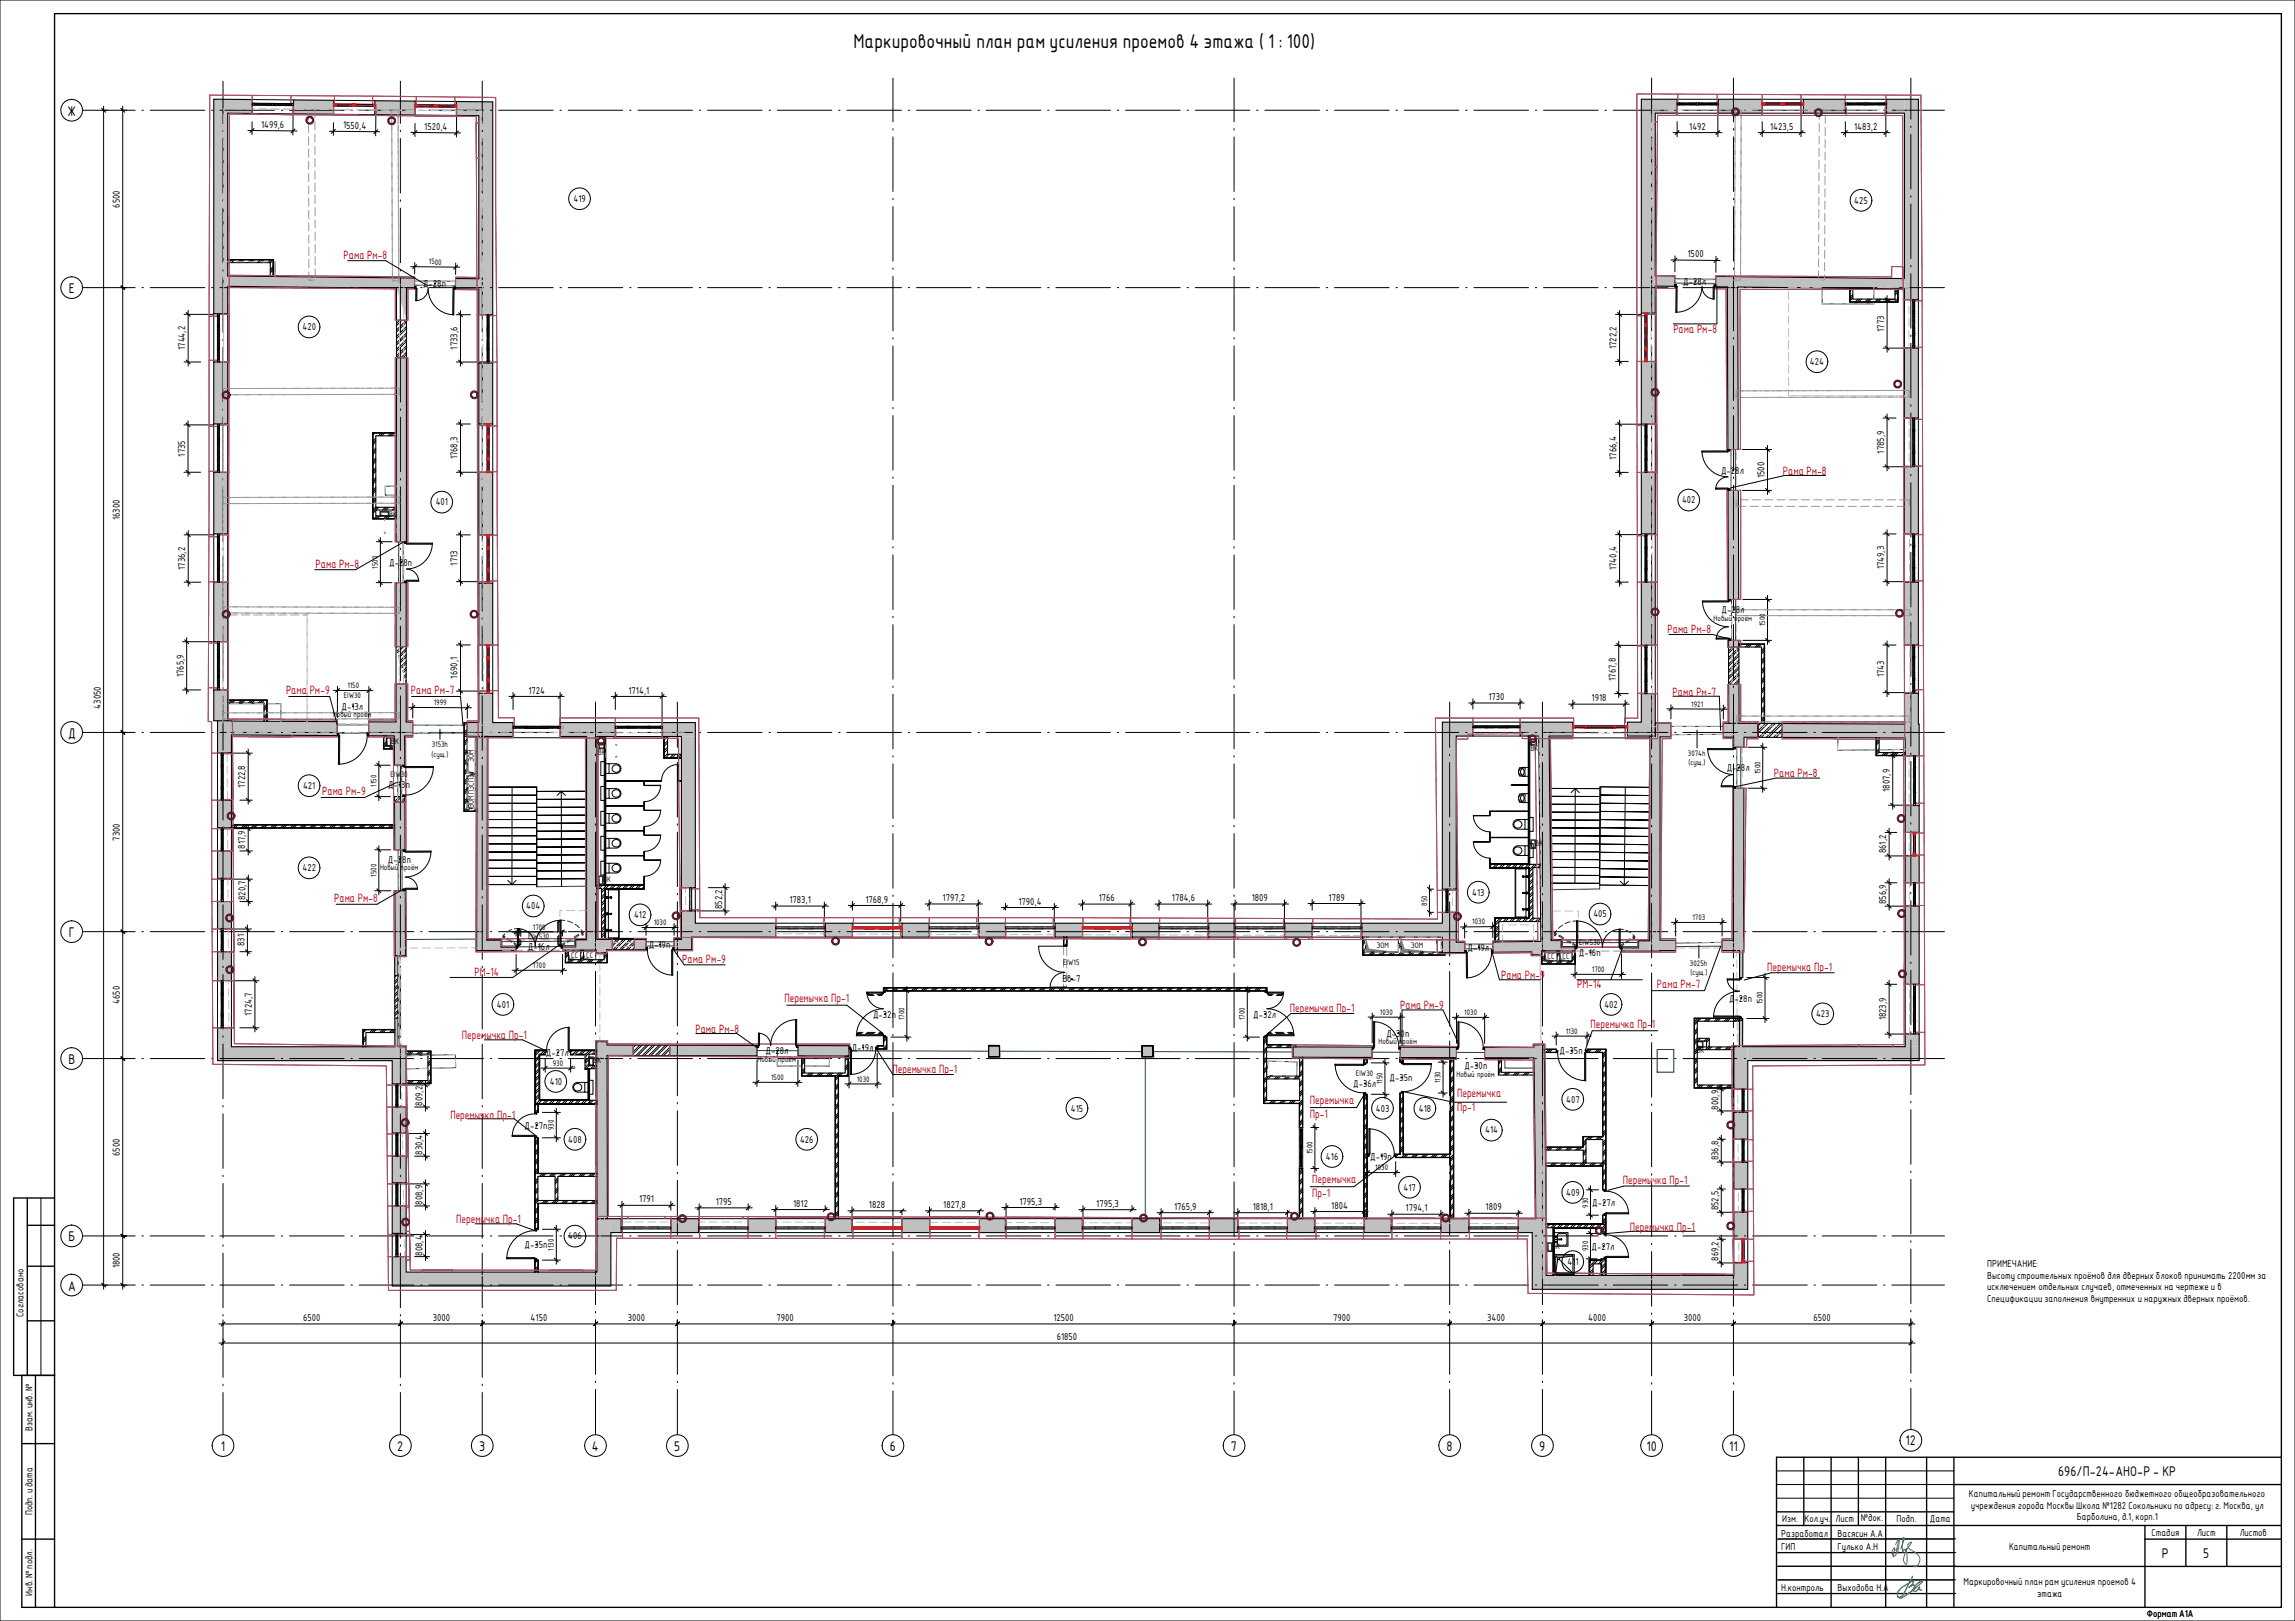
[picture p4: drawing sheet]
<svg xmlns="http://www.w3.org/2000/svg" width="841mm" height="594mm" viewBox="0 0 841 594" stroke-linecap="round" stroke-linejoin="round" font-family="sans-serif">
<defs><g id="words">
<text font-size="7.1" x="312.8" y="17.6">Маркировочный план рам усиления проемов 4 этажа ( 1 : 100)</text>
<g font-size="4.9">
<text x="24.8" y="42.4">Ж</text>
<text x="25.3" y="107.4">Е</text>
<text x="25" y="270.5">Д</text>
<text x="25.3" y="343.5">Г</text>
<text x="25.1" y="390">В</text>
<text x="25.1" y="455">Б</text>
<text x="25" y="473">А</text>
<text x="80.9" y="531.6">1</text>
<text x="145.6" y="531.6">2</text>
<text x="175.6" y="531.6">3</text>
<text x="217" y="531.6">4</text>
<text x="247.1" y="531.6">5</text>
<text x="326.1" y="531.6">6</text>
<text x="451.1" y="531.6">7</text>
<text x="530.1" y="531.6">8</text>
<text x="564.1" y="531.6">9</text>
<text x="603.4" y="531.6">10</text>
<text x="633.7" y="531.6">11</text>
<text x="698.4" y="529.7">12</text>
<text x="754.3" y="541">696/П-24-АНО-Р - КР</text>
<text x="792.3" y="570.9">Р</text>
<text x="807.5" y="570.9">5</text>
</g>
<g font-size="4.2" fill="#f00">
<text x="125.9" y="95">Рама Рм-8</text>
<text x="613.3" y="122.2">Рама Рм-8</text>
<text x="653.4" y="174.2">Рама Рм-8</text>
<text x="115.7" y="208">Рама Рм-8</text>
<text x="611.1" y="232.2">Рама Рм-8</text>
<text x="104.8" y="254.4">Рама Рм-9</text>
<text x="150.6" y="254.4">Рама Рм-7</text>
<text x="613" y="255">Рама Рм-7</text>
<text x="650.1" y="284.9">Рама Рм-8</text>
<text x="118.1" y="291.4">Рама Рм-9</text>
<text x="122.5" y="330.6">Рама Рм-8</text>
<text x="250.1" y="353.1">Рама Рм-9</text>
<text x="173.9" y="357.7">РМ-14</text>
<text x="550.1" y="358.6">Рама Рм-9</text>
<text x="647.7" y="356">Перемычка Пр-1</text>
<text x="578" y="362.2">РМ-14</text>
<text x="607.2" y="362.2">Рама Рм-7</text>
<text x="287.5" y="367.2">Перемычка Пр-1</text>
<text x="472.7" y="370.8">Перемычка Пр-1</text>
<text x="513.1" y="369.6">Рама Рм-9</text>
<text x="582.9" y="376.8">Перемычка Пр-1</text>
<text x="169.3" y="380.7">Перемычка Пр-1</text>
<text x="254.8" y="378.4">Рама Рм-8</text>
<text x="327.1" y="393.1">Перемычка Пр-1</text>
<text x="480.1" y="404.6">Перемычка</text>
<text x="534" y="402">Перемычка</text>
<text x="534" y="407.2">Пр-1</text>
<text x="165.1" y="410">Перемычка Пр-1</text>
<text x="480.1" y="409.7">Пр-1</text>
<text x="480.9" y="433.4">Перемычка</text>
<text x="594.7" y="433.9">Перемычка Пр-1</text>
<text x="480.9" y="438.5">Пр-1</text>
<text x="167.2" y="448.2">Перемычка Пр-1</text>
<text x="597.4" y="451">Перемычка Пр-1</text>
</g>
<g font-size="3.5">
<text x="95.7" y="46.8" transform="rotate(1 95.7 46.8)">1499,6</text>
<text x="125.7" y="47.1" transform="rotate(1 125.7 47.1)">1550,4</text>
<text x="155.5" y="47.5" transform="rotate(1 155.5 47.5)">1520,4</text>
<text x="619.1" y="47.5">1492</text>
<text x="648.7" y="47.5">1423,5</text>
<text x="679.5" y="47.5">1483,2</text>
<text x="43.9" y="76.1" transform="rotate(-90 43.9 76.1)">6500</text>
<text x="210.2" y="74.1">419</text>
<text x="679.6" y="74.6">425</text>
<text x="618.5" y="94.3" transform="rotate(1 618.5 94.3)">1500</text>
<text x="155" y="105.2">Д-28п</text>
<text x="616.9" y="104.5">Д-28л</text>
<text x="110.8" y="121">420</text>
<text x="690.5" y="121.6" transform="rotate(-90 690.5 121.6)">1773</text>
<text x="67.9" y="128.2" transform="rotate(-90 67.9 128.2)">1744,2</text>
<text x="167.7" y="128.1" transform="rotate(-90 167.7 128.1)">1733,6</text>
<text x="592.5" y="127.9" transform="rotate(-90 592.5 127.9)">1722,2</text>
<text x="663.3" y="133.8">424</text>
<text x="67.8" y="167.3" transform="rotate(-90 67.8 167.3)">1735</text>
<text x="690.5" y="166.2" transform="rotate(-90 690.5 166.2)">1785,9</text>
<text x="167.7" y="168.3" transform="rotate(-90 167.7 168.3)">1768,3</text>
<text x="592.5" y="168.5" transform="rotate(-90 592.5 168.5)">1766,4</text>
<text x="630.8" y="173.6">Д-28л</text>
<text x="646.7" y="175.2" transform="rotate(-90 646.7 175.2)">1500</text>
<text x="159.7" y="185.2">401</text>
<text x="616.4" y="184.5">402</text>
<text x="43.9" y="190.6" transform="rotate(-90 43.9 190.6)">16300</text>
<text x="67.9" y="208.8" transform="rotate(-90 67.9 208.8)">1736,2</text>
<text x="142.6" y="207.4">Д-28п</text>
<text x="167.7" y="207.3" transform="rotate(-90 167.7 207.3)">1713</text>
<text x="592.5" y="208.9" transform="rotate(-90 592.5 208.9)">1740,4</text>
<text x="690.5" y="208.6" transform="rotate(-90 690.5 208.6)">1749,3</text>
<text x="630.9" y="224.8">Д-28л</text>
<text x="67.3" y="248.1" transform="rotate(-90 67.3 248.1)">1765,9</text>
<text x="167.7" y="248.7" transform="rotate(-90 167.7 248.7)">1690,1</text>
<text x="592.2" y="249.4" transform="rotate(-90 592.2 249.4)">1767,8</text>
<text x="690.5" y="248.1" transform="rotate(-90 690.5 248.1)">1743</text>
<text x="193.6" y="254.2">1724</text>
<text x="230.3" y="254.2">1714,1</text>
<text x="545.5" y="256.6">1730</text>
<text x="583.3" y="257">1918</text>
<text x="36.9" y="259.7" transform="rotate(-90 36.9 259.7)">43050</text>
<text x="125.2" y="260.2">Д-13л</text>
<text x="632.8" y="282.7">Д-28л</text>
<text x="89.9" y="288.7" transform="rotate(-90 89.9 288.7)">1722,8</text>
<text x="111.1" y="289.2">421</text>
<text x="142.3" y="288.9">Д-13п</text>
<text x="692.6" y="290.1" transform="rotate(-90 692.6 290.1)">1807,9</text>
<text x="43.9" y="308.1" transform="rotate(-90 43.9 308.1)">7300</text>
<text x="89.9" y="311.1" transform="rotate(-90 89.9 311.1)">817,9</text>
<text x="142.2" y="316.1">Д-28п</text>
<text x="691.3" y="312.7" transform="rotate(-90 691.3 312.7)">861,2</text>
<text x="110.8" y="319.3">422</text>
<text x="90" y="329.8" transform="rotate(-90 90 329.8)">820,7</text>
<text x="539.6" y="328.2">413</text>
<text x="192.9" y="333.3">404</text>
<text x="264.7" y="333.1" transform="rotate(-90 264.7 333.1)">852,2</text>
<text x="289.3" y="331">1783,1</text>
<text x="317.2" y="330.8">1768,9</text>
<text x="345.4" y="330.2">1797,2</text>
<text x="373.2" y="331.5">1790,4</text>
<text x="402.7" y="330.3">1766</text>
<text x="429.5" y="330.3">1784,6</text>
<text x="458.8" y="330.2">1809</text>
<text x="486.9" y="330">1789</text>
<text x="691.3" y="331.3" transform="rotate(-90 691.3 331.3)">856,9</text>
<text x="232.4" y="336.5">412</text>
<text x="583.9" y="336.2">405</text>
<text x="89.6" y="346.8" transform="rotate(-90 89.6 346.8)">831</text>
<text x="237.7" y="347.5">Д-19п</text>
<text x="193.5" y="348.2">Д-16л</text>
<text x="537.8" y="348.5">Д-19л</text>
<text x="578.7" y="350.4">Д-16п</text>
<text x="389.3" y="359.8">Вв-7</text>
<text x="43.9" y="367.9" transform="rotate(-90 43.9 367.9)">4650</text>
<text x="182.1" y="369.3">401</text>
<text x="588" y="369.3">402</text>
<text x="633.7" y="367.1">Д-28п</text>
<text x="92.4" y="372.2" transform="rotate(-90 92.4 372.2)">1724,7</text>
<text x="320" y="372.9">Д-32п</text>
<text x="459.3" y="372.9">Д-32л</text>
<text x="665.5" y="372.8">423</text>
<text x="691.3" y="373.9" transform="rotate(-90 691.3 373.9)">1823,9</text>
<text x="508.1" y="380">Д-30п</text>
<text x="200.1" y="387">Д-27л</text>
<text x="280.5" y="386.4">Д-28л</text>
<text x="312.2" y="385.2">Д-19л</text>
<text x="571.6" y="386.4">Д-35п</text>
<text x="536.7" y="391.8">Д-30п</text>
<text x="201.5" y="397.6">410</text>
<text x="495.9" y="398.5">Д-36л</text>
<text x="509.3" y="396.2">Д-35п</text>
<text x="154.9" y="405.2" transform="rotate(-90 154.9 405.2)">809,2</text>
<text x="392.5" y="407.4">415</text>
<text x="504.2" y="407.4">403</text>
<text x="520" y="407.4">418</text>
<text x="573.9" y="404.1">407</text>
<text x="629.8" y="406.7" transform="rotate(-90 629.8 406.7)">800,9</text>
<text x="192.2" y="413.7">Д-27п</text>
<text x="208.3" y="418.8">408</text>
<text x="293.2" y="418.8">426</text>
<text x="544.3" y="415.4">414</text>
<text x="43.9" y="423.6" transform="rotate(-90 43.9 423.6)">6500</text>
<text x="154.9" y="423.2" transform="rotate(-90 154.9 423.2)">830,4</text>
<text x="485.9" y="425.1">416</text>
<text x="502.2" y="424.9">Д-19п</text>
<text x="629.8" y="425.2" transform="rotate(-90 629.8 425.2)">836,8</text>
<text x="514.3" y="436.3">417</text>
<text x="154.9" y="441.4" transform="rotate(-90 154.9 441.4)">808,9</text>
<text x="234.2" y="440.7">1791</text>
<text x="262.3" y="441.6">1795</text>
<text x="290.7" y="442.2">1812</text>
<text x="318.5" y="442.7">1828</text>
<text x="345.7" y="442.7">1827,8</text>
<text x="373.6" y="441.5">1795,3</text>
<text x="401.8" y="442.3">1795,3</text>
<text x="430.3" y="443.4">1765,9</text>
<text x="459.1" y="443.4">1818,1</text>
<text x="487.9" y="442.9">1804</text>
<text x="515.1" y="443.9">1794,1</text>
<text x="544.5" y="443.6">1809</text>
<text x="573.9" y="438.2">409</text>
<text x="583.5" y="442">Д-27л</text>
<text x="629.8" y="443.6" transform="rotate(-90 629.8 443.6)">852,5</text>
<text x="208.3" y="454.2">406</text>
<text x="154.9" y="460.1" transform="rotate(-90 154.9 460.1)">808,4</text>
<text x="192.2" y="457.5">Д-35п</text>
<text x="583.3" y="458">Д-27л</text>
<text x="43.9" y="464.9" transform="rotate(-90 43.9 464.9)">1800</text>
<text x="574.4" y="463.6">411</text>
<text x="629.8" y="462" transform="rotate(-90 629.8 462)">869,2</text>
<text x="728.3" y="464.4">ПРИМЕЧАНИЕ:</text>
<text x="728.3" y="468.6">Высоту строительных проёмов для дверных блоков принимать 2200мм за</text>
<text x="728.3" y="472.9">исключением отдельных случаев, отмеченных на чертеже и в</text>
<text x="728.3" y="477.1">Спецификации заполнения внутренних и наружных дверных проёмов.</text>
<text x="8.6" y="482.7" transform="rotate(-90 8.6 482.7)">Согласовано</text>
<text x="111.1" y="484.1">6500</text>
<text x="158.6" y="484.1">3000</text>
<text x="194.5" y="484.1">4150</text>
<text x="230.1" y="484.1">3000</text>
<text x="284.6" y="484.1">7900</text>
<text x="386.1" y="484.1">12500</text>
<text x="488.6" y="484.1">7900</text>
<text x="545" y="484.1">3400</text>
<text x="582" y="484.1">4000</text>
<text x="617.1" y="484.1">3000</text>
<text x="664.6" y="484.1">6500</text>
<text x="387.3" y="491.1">61850</text>
<text x="11.9" y="524.5" transform="rotate(-90 11.9 524.5)">Взам. инв. №</text>
<text x="721.6" y="548.7">Капитальный ремонт Государственного бюджетного общеобразовательного</text>
<text x="11.9" y="555.3" transform="rotate(-90 11.9 555.3)">Подп. и дата</text>
<text x="653.2" y="557.7">Изм. Кол.уч. Лист</text>
<text x="682" y="557.5">№док.</text>
<text x="695" y="557.7">Подп.</text>
<text x="707.3" y="557.7">Дата</text>
<text x="722.2" y="552.9">учреждения города Москвы Школа №1282 Сокольники по адресу: г. Москва, ул</text>
<text x="761.1" y="557.1">Барболина, д.1, корп.1</text>
<text x="652.8" y="563.1">Разработал</text>
<text x="673.4" y="563.1">Васясин А.А</text>
<text x="788.5" y="563">Стадия</text>
<text x="805.2" y="563">Лист</text>
<text x="820.8" y="563">Листов</text>
<text x="652.8" y="568.1">ГИП</text>
<text x="673.4" y="568.1">Гулько А.Н</text>
<text x="736.3" y="568.1">Капитальный ремонт</text>
<text x="719.6" y="580.9">Маркировочный план рам усиления проемов 4</text>
<text x="11.9" y="584.8" transform="rotate(-90 11.9 584.8)">Инв. № подл.</text>
<text x="652.8" y="583.1">Н.контроль</text>
<text x="673.4" y="583.1">Выходова Н.А</text>
<text x="746.6" y="585.1">этажа</text>
<text x="786.8" y="592.7">Формат А1А</text>
</g>
<g font-size="2.8">
<text x="157.2" y="96.9" transform="rotate(1 157.2 96.9)">1500</text>
<text x="142.6" y="189.5">ВК</text>
<text x="138.5" y="208.4" transform="rotate(-90 138.5 208.4)">1500</text>
<text x="628" y="227.5">Новый проём</text>
<text x="646.9" y="229.5" transform="rotate(-90 646.9 229.5)">1500</text>
<text x="126" y="256">EIW30</text>
<text x="127.3" y="252.2">1150</text>
<text x="122" y="262.9">Новый проём</text>
<text x="159" y="258.4">1999</text>
<text x="619.8" y="258.9">1921</text>
<text x="143.3" y="272.7">ВК</text>
<text x="158.2" y="273.8">3153h</text>
<text x="561" y="275.3">ВК</text>
<text x="158.1" y="277.3">(сущ.)</text>
<text x="173.7" y="279.2" transform="rotate(-90 173.7 279.2)">ЭОМ</text>
<text x="219.2" y="276.5">ВК</text>
<text x="618.6" y="277">3074h</text>
<text x="618.8" y="280.4">(сущ.)</text>
<text x="143.1" y="284.7">EIW30</text>
<text x="645.1" y="283.7" transform="rotate(-90 645.1 283.7)">1500</text>
<text x="138" y="288.3" transform="rotate(-90 138 288.3)">1150</text>
<text x="173.7" y="296.1" transform="rotate(-90 173.7 296.1)">ЭОМ ПЭСПЗ</text>
<text x="562.8" y="310.1">ВК</text>
<text x="138" y="321.3" transform="rotate(-90 138 321.3)">1500</text>
<text x="139.3" y="318.9">Новый проём</text>
<text x="221.1" y="323.4">ВК</text>
<text x="523" y="332" transform="rotate(-90 523 332)">850</text>
<text x="195.3" y="340.7">1700</text>
<text x="239.6" y="339">1030</text>
<text x="539.6" y="338.8" transform="rotate(-1 539.6 338.8)">1030</text>
<text x="620.3" y="337.2">1703</text>
<text x="193.5" y="344">EIWS30</text>
<text x="504.4" y="347.4">ЭОМ</text>
<text x="517" y="347.4">ЭОМ</text>
<text x="578.7" y="346.2">EIWS30</text>
<text x="209.3" y="351">СС</text>
<text x="214.8" y="351">СС</text>
<text x="389.6" y="353.6">EIW15</text>
<text x="567.2" y="351.5">СС</text>
<text x="572.7" y="351.5">СС</text>
<text x="619.3" y="354">3025h</text>
<text x="195.3" y="354.7">1700</text>
<text x="583.4" y="356.2">1700</text>
<text x="619.5" y="357.4">(сущ.)</text>
<text x="505.7" y="371.9">1030</text>
<text x="536.6" y="372">1030</text>
<text x="646" y="368.1" transform="rotate(-90 646 368.1)">1500</text>
<text x="331.5" y="373.9" transform="rotate(-90 331.5 373.9)">1700</text>
<text x="456.2" y="373.9" transform="rotate(-90 456.2 373.9)">1700</text>
<text x="505.2" y="382.7">Новый проём</text>
<text x="573.8" y="378.8">1130</text>
<text x="217.5" y="389.7">ВК</text>
<text x="277.6" y="389.1">Новый проём</text>
<text x="621.8" y="385.9">ВК</text>
<text x="202.6" y="390.6">930</text>
<text x="282.6" y="395.8">1500</text>
<text x="496.9" y="394.2">EIW30</text>
<text x="533.8" y="394.5">Новый проём</text>
<text x="314" y="396.4">1030</text>
<text x="506.7" y="397.4" transform="rotate(-90 506.7 397.4)">1150</text>
<text x="528" y="397.1" transform="rotate(-90 528 397.1)">1130</text>
<text x="203" y="414.2" transform="rotate(-90 203 414.2)">930</text>
<text x="481" y="423" transform="rotate(-90 481 423)">1500</text>
<text x="504" y="428.8">1030</text>
<text x="582" y="442.6" transform="rotate(-90 582 442.6)">930</text>
<text x="203" y="458.3" transform="rotate(-90 203 458.3)">1130</text>
<text x="568.9" y="457.8">ВК</text>
<text x="582" y="458.6" transform="rotate(-90 582 458.6)">930</text>
</g>
</g></defs>
<g fill="#c0c0c0">
<path d="M148.8 466.2h75.1v5.1h-75.1z"/>
<path d="M218.8 446.6h5.1v19.6h-5.1z"/>
<path d="M561.6 451.7h5.1v20.8h-5.1z"/>
<path d="M566.7 467.4h68.7v5.1h-68.7z"/>
<path d="M640.5 383.6h62.8v5.1h-62.8z"/>
<path d="M79.7 383.6h69.1v5.1h-69.1z"/>
<path d="M563.9 269.8h3.8l.8 74.9h-3.8z"/>
<path d="M604.6 269.8l3.8 .2v78.6h-3.8z"/>
<path d="M215 269.9h3.8v76.3h-.3v-1.8h-3.5z"/>
<path d="M174.8 269.9h3.8l-.1 78.4-3.8 .1z"/>
<path d="M178.5 344.5h5v3.8h-5z"/>
<path d="M249.7 343.4h3.8v4.7h-3.8z"/>
<path d="M218.7 381.8h3.8l.1 64.8h-3.8z"/>
<path d="M562.1 382.9h3.8l.7 63.7h-3.8z"/>
<path d="M218.5 347.2h3.8v2h-3.8z"/>
<path d="M528.6 343.4h5.1v5.7l-5.1 .1z"/>
<path d="M211 344.4h7.5v3.8h-7.5z"/>
<path d="M564.7 344.7h7.4v3.8h-6.9v-1.2h-.5z"/>
<path d="M561.4 348.9l3.3-.1v-1.5h.5v2.6h-3.8z"/>
<path d="M600.5 344.8h4.1v3.8h-4.1z"/>
<path d="M556.4 446.6v5.1h10.3l-.1-5.1zM528.1 446.6v5.1h10.1v-5.1zM499.9 446.6v5.1h10v-5.1zM471.8 446.6v5.1h9.9v-5.1zM443.2 446.6v5.1h10.4v-5.1zM414.9 446.6v5.1h10.1v-5.1zM386.7 446.6v5.1h10v-5.1zM358.9 446.6l.1 5.1h9.5v-5.1zM330.5 446.6v5.1h10.2v-5.1zM302.4 446.6v5.1h9.9v-5.1zM274.2 446.6v5.1h10v-5.1zM245.8 446.6v5.1h10.2v-5.1zM223.9 446.6v5.1h3.7v-5.1z"/>
<path d="M635.4 462.6v9.9h5.1v-9.9zM635.4 444.3v9.8h5.1v-9.8zM635.4 426v9.7h5.1v-9.7zM635.4 407.6v9.9h5.1v-9.9zM635.4 383.6v15.5h5.1v-15.5z"/>
<path d="M691.4 36.4v5.1h6.5v-5.1zM660.9 36.4v5.1h15.4v-5.1zM629.7 36.4v5.1h16.1v-5.1zM601.5 36.4v5.1h13.1v-5.1z"/>
<path d="M601.5 254.2v10.5h5.1v-10.5zM601.5 213.3v23.2h5.1v-23.2zM601.5 173.1v22.5h5.1v-22.5zM601.5 132.5v22.9h5.1v-22.9zM601.5 41.5v73.3h5.1v-73.3z"/>
<path d="M242.8 264.8v5.1h12v-5.1zM205.3 264.8v5.1h20.2v-5.1zM175.5 264.8v5.1h12.5v-5.1z"/>
<path d="M175.5 254.1v10.7h5.1v-10.7zM175.5 213.7v22.7h5.1v-22.7zM175.5 173.1v22.9h5.1v-22.9zM175.5 133v22.4h5.1v-22.4zM175.5 37.3v78h5.1v-78z"/>
<path d="M167.3 37.2l-.1 5.1 8.3 .1v-5.1zM137.4 36.9l-.1 5.1 14.8 .2 .1-5.1zM107.6 36.6l-.1 5.1 14.7 .2 .1-5.1zM78.3 36.3v5.1l14.1 .2 .1-5.1z"/>
<path d="M78.3 252.8v11.3h5.1v-11.3zM78.3 213.4v21.7h5.1v-21.7zM78.3 173.1v22.6h5.1v-22.6zM78.3 132.7v22.7h5.1v-22.7zM78.3 41.4v73.6h5.1v-73.5z"/>
<path d="M143.7 460.5v10.8h5.1v-10.8zM143.7 442v10h5.1v-10zM143.7 423.7v9.8h5.1v-9.8zM143.7 405.7v9.5h5.1v-9.5zM143.7 388.7v8.5h5.1v-8.5z"/>
<path d="M596.4 264.7v5.1h10.2v-5.1zM557.1 264.7v5.1h19.3v-5.1zM528.6 264.7v5.1h11.2v-5.1z"/>
<path d="M698.2 378.9v4.7h5.1v-4.7zM698.2 332v28.7h5.1v-28.7zM698.2 313.6v9.9h5.1v-9.9zM698.2 295.2v9.9h5.1v-9.9zM698.2 265.4v11.6h5.1v-11.6z"/>
<path d="M697.9 254.1v11.3h5.2v-11.3zM697.9 213.4v23h5.2v-23zM697.9 170.9v24.8h5.2v-24.8zM697.9 127.5v25.7h5.2v-25.7zM697.9 36.4v73.4h5.2v-73.4z"/>
<path d="M79.7 376.7v6.9h5.1v-6.9zM79.7 348.8v10.6h5.1v-10.6zM79.7 330.4v9.9h5.1v-9.9zM79.7 311.9v10h5.1v-10zM79.7 293.2v10.2h5.1v-10.2zM79.7 264.1v11.8h5.1v-11.8z"/>
<path d="M249.7 333.8v4.5h5.1v-4.5zM249.7 269.9v55.4h5.1v-55.4z"/>
<path d="M499.1 338.3v5.1h34.6v-5.1zM470.8 338.3v5.1h10.1v-5.1zM443 338.3v5.1h9.6v-5.1zM414.9 338.3v5.1h9.9v-5.1zM386.7 338.3v5.1h10v-5.1zM358.7 338.3v5.1h9.8v-5.1zM330.6 338.3v5.1h9.9v-5.1zM302.5 338.3v5.1h9.9v-5.1zM249.7 338.3v5.1h34.6v-5.1z"/>
<path d="M528.6 334.4v3.9h5.1v-3.9zM528.6 269.8v56.1h5.1v-56.1z"/>
<path d="M637.5 374l-.1 9.6h1.2l.1-9.6zM637.5 348.4v9.9h1.2v-9.9z"/>
<path d="M144.7 373.2v10.4h1.2v-10.5zM144.6 350.3v7.3h1.2v-7.3z"/>
<path d="M533.7 345.3v3.8h3.1v-3.8zM547.1 345.2v3.8l17.6-.2v-3.8z"/>
<path d="M631.1 344.6v3.8h4.1v-3.8zM608.4 344.6v3.8h5.7v-3.8z"/>
<path d="M635.3 288.9l-.1 59.5h3.8l.1-59.5zM635.4 270.2l-.1 3.7h3.8l.1-3.7z"/>
<path d="M653.2 265.2v5.1l45 .2v-5.1zM633.6 265.1l-.1 5.1h10.8v-5.1z"/>
<path d="M633.5 250.8l.1 14.3h3.8l-.1-14.3zM633.5 234.7v2.5h3.8v-2.5zM633.3 179.8l.1 39.9h3.8l-.1-40zM633 105.2l.2 59.5h3.8l-.2-59.5z"/>
<path d="M628.8 101.3v3.8l69.1 .8v-3.8zM606.6 101.1v3.8h7.2v-3.8z"/>
<path d="M144.7 326.4l.1 23.9h3.8l-.1-23.9zM144.6 294l.1 17.4h3.8l-.1-17.5zM144.5 269.7v10.7h3.8v-10.7z"/>
<path d="M171.2 264.7v5.1l4.3 .1v-5.1zM148.9 264.6l-.1 5.1h2.4l.1-5.1z"/>
<path d="M166.9 102.1v3.8l8.6 .1v-3.8zM83.4 101.1v3.8l68.5 .8v-3.8z"/>
<path d="M292.4 383.2v3.8h18.8v-3.8zM245.4 383.1v3.8h32v-3.8zM222.5 383v3.8h9.6v-3.8z"/>
<path d="M145.1 250.6v14h3.8v-14zM145.1 213.5v23.5h3.8v-23.5zM145.3 131.1l-.1 67.4h3.8l.1-67.4zM145.3 105.6l3.8 11.8v-11.7z"/>
<path d="M218.8 344.3v1.9h-.3v1h3.8v.9h2.1v-3.8zM247 344.3v3.8h2.7v-3.8zM232.4 344.3v3.8h4.3v-3.8z"/>
<path d="M544.1 383.8v3.8l18.1 .1-.1-3.8zM513.2 383.8v3.8h20.6v-3.8zM473.9 383.7v3.8h29v-3.8z"/>
<path d="M183.5 347.1v1.2h5.7v-1.2zM206.2 347v1.2h4.8v-1.2z"/>
<path d="M594.3 347.4v1.2h6.2v-1.2zM572.1 347.3v1.2h5.2v-1.2z"/>
<path d="M631.6 265.1l-.1 5.1h2l.1-5.1zM606.6 264.9v5.1l5.7 .1v-5.1z"/>
<path d="M135.1 264.5v5.1l13.7 .1 .1-5.1zM84.8 264.2v5.1l38.8 .3v-5.1z"/>
</g>
<g fill="#808080">
<path d="M208.3 348.7l.7 2.3 3.8 .7h-4.5z"/>
<path d="M213.8 348.7l.7 2.3 3.8 .7h-4.5z"/>
<path d="M566.2 349.2l.7 2.3 3.8 .7h-4.5z"/>
<path d="M571.7 349.2l.7 2.3 3.8 .7h-4.5z"/>
<path d="M171.2 270.2l.7 12.3 2.3 .7h-3z"/>
<path d="M171.2 284.2l.7 11.3 2.3 .7h-3z"/>
<path d="M500.5 343.4l1.3 4.3 10.7 1.2h-12z"/>
<path d="M513.5 343.4l1.3 4.3 11.7 1.2h-13z"/>
<path d="M561.1 307.9l.5 2.5 1 .5h-1.5z"/>
<path d="M561 271l.5 1.5 1.5 .5h-2z"/>
<path d="M567.2 455.6l.5 2.5 1 .5h-1.5z"/>
<path d="M622 381.7l.5 1.5 1.5 .5h-2z"/>
<path d="M215.9 387.5l.5 2.5 1 .5h-1.5z"/>
<path d="M219.4 272.3l.5 1.5 1.5 .5h-2z"/>
<path d="M219.4 321.1l.5 2.5 1 .5h-1.5z"/>
<path d="M141.7 270.4l.5 2.5 1 .5h-1.5z"/>
<path d="M139.4 187.6l.5 1 2.5 .5h-3z"/>
</g>
<g fill="#c0c0c0">
<path d="M362.3 383.3h4v4h-4z"/>
<path d="M418.6 383.3h4v4h-4z"/>
</g>
<g fill="none" stroke="#000" stroke-width=".37">
<path d="M0 0h841.1v594.1h-841.1zM38 38.9v433.5M45 38.9v66.5h1.5h-2h.5v163h1.5h-2h.5v73h1.5h-2h.5v46.5h1.5h-2h.5v65h1.5h-2h.5v19.5M81.7 29.8v15.4M92.5 37.8h.7v.7h-.7zM92.5 36.5l15.1 .1M93.2 38.5l6.4 .1M93.2 38l6.4 .1v.4l-6.4-.1zM93.2 37.8l6.4 .1M99.6 37.9h.7v.7h-.7zM100.3 38.6l6.5 .1M100.3 38.1h6.5v.4h-6.5z"/>
<path d="M100.3 37.9l6.5 .1M106.8 38h.8v.7h-.8zM107.4 39.4l-.1 10.1M122.3 36.8l15.1 .1M123 38.8l6.4 .1M123 38.1l6.4 .1M130.2 38.9l6.4 .1M130.2 38.2l6.4 .1M137.8 39.8l-.1 10M146.7 29.8v15.4M152.2 37.1l15.1 .1M152.9 39.1l6.4 .1"/>
<path d="M152.9 38.4l6.4 .1M160 39.2h6.5M160.1 38.5h6.4M167.4 40l-.1 10.2M176.7 29.8v15.4M327.3 28.6v16M452.3 28.6v16M605.3 28.6v16M614.6 37.7h.8v.7h-.8zM614.6 36.4h15.1M615.4 37.9h6.3v.4h-6.3zM615.4 38.4h6.3"/>
<path d="M615.4 37.7h6.3M621.7 37.7h.8v.7h-.8zM622.5 38.4h6.5M622.5 37.7h6.5M622.5 37.9h6.5v.4h-6.5zM629 37.7h.7v.7h-.7zM629.6 39.5v10.6M635.3 28.6v16M645.8 36.4h15.1M646.6 38.4h6.3M646.6 37.7h6.3M653.7 38.4h6.5"/>
<path d="M653.7 37.7h6.5M660.1 36.2v13.9M676.3 37.7h.8v.7h-.8zM676.3 36.4h15.1M677 38.4h6.4M677 37.7h6.4M677.1 37.9h6.3v.4h-6.3zM683.4 37.7h.7v.7h-.7zM684.1 38.4h6.5M684.1 37.7h6.5M684.1 37.9h6.5v.4h-6.5zM690.6 37.7h.8v.7h-.8z"/>
<path d="M700.3 28.6v15.1M30.3 40.4h19.2M37.5 40.4h2M44.5 40.4h2M52 40.4h.6M55.1 40.4h20M77.6 40.4h.5M80.6 40.4h20M81.7 47.7v.5M81.7 50.7v20M90.9 47.8l18 .2M92.4 44.7l-.1 4.6"/>
<path d="M92.4 41.6l15.1 .1M103.1 40.4h.5M106.1 40.4h20M120.7 48.1l18.5 .2M122.2 45v4.6M122.2 41.9l15.1 .1M128.6 40.4h.5M131.6 40.4h20.1M146.7 47.7v.5M146.7 50.7v20M150.6 48.5l18.2 .2M152.1 45.3v4.8"/>
<path d="M152.1 42.2l15.1 .1M154.2 40.4h.5M157.2 40.4h20M176.7 47.7v.5M176.7 50.7v20M179.7 40.4h.5M182.7 40.4h20M205.2 40.4h.5M208.2 40.4h20M230.7 40.4h.6M233.8 40.4h20M256.3 40.4h.5"/>
<path d="M259.3 40.4h20M281.8 40.4h.5M284.8 40.4h20M307.3 40.4h.6M310.4 40.4h20M327.3 47.1v.6M327.3 50.2v20M332.9 40.4h.5M335.9 40.4h20M358.4 40.4h.5M361.4 40.4h20M383.9 40.4h.6"/>
<path d="M387 40.4h20M409.5 40.4h.5M412.5 40.4h20M435 40.4h.5M438 40.4h20M452.3 47.1v.6M452.3 50.2v20M460.5 40.4h.6M463.6 40.4h20M486.1 40.4h.5M489.1 40.4h20M511.6 40.4h.5"/>
<path d="M514.6 40.4h20M537.1 40.4h.6M540.2 40.4h20M562.7 40.4h.5M565.7 40.4h20M588.2 40.4h.5M591.2 40.4h20M605.3 47.1v.6M605.3 50.2v20M613.1 48.6h18M613.7 40.4h.6M614.6 41.5h15.1"/>
<path d="M614.6 44.6v5.5M616.8 40.4h20M635.3 47.1v.6M635.3 50.2v20M639.3 40.4h.5M642.3 40.4h20M644.3 48.6h17.3M645.8 41.5h15.1M645.8 44.6v5.5M664.8 40.4h.5M667.8 40.4h20M674.8 48.6h17.8"/>
<path d="M676.3 41.5h15.1M676.3 44.6v5.5M690.3 40.4h.6M691.1 41.1v9M693.4 40.4h19.2M700.3 46.2v.5M700.3 49.2v20M81.7 73.2v.6M81.7 76.3v20M146.7 73.2v.6M146.7 76.3v20M176.7 73.2v.6"/>
<path d="M176.7 76.3v20M327.3 72.7v.5M327.3 75.7v20M452.3 72.7v.5M452.3 75.7v20M605.3 72.7v.5M605.3 75.7v20M635.3 72.7v.5M635.3 75.7v20M700.3 71.7v.6M700.3 74.8v20M81.7 98.8v.5"/>
<path d="M83.4 95.3h16.6v6M83.4 95.1l16.8 .1M84.6 95.3l-1 1M85.2 95.3l-1 1M85.8 95.3l-1 1M88.2 95.3l-1 1M88.8 95.3l-1 1M89.4 95.3l-1 1M91.8 95.3l-1 1M92.4 95.3l-1 1M93 95.3l-1 1M95.4 95.3l-1 1"/>
<path d="M96 95.3l-1 1M96.6 95.3l-1 1M98.9 95.3l-1 1M99.6 95.3l-1 1M100 95.4l-1 1M100 98.4l-1 1M100 99l-1 1M100 97.7l-1 1M100.1 95.1l.1 6.2M100.1 95.3h.1M127.4 95.5h14l14.8 9M146.7 98.8v.5"/>
<path d="M150.5 97.7l18 .2M152 96.2v4.2M167 96.4v4.2M176.7 98.8v.5M327.3 98.2v.5M452.3 98.2v.5M605.3 98.2v.5M612.4 95.3l18 .2M613.9 93.8l-.1 5.8M628.9 94l-.1 5.8M635.3 98.2v.5M700.3 97.3v.5"/>
<path d="M30.3 105.4h19.2M52 105.4h.6M55.1 105.4h20M67.5 115.2h10.7M69 113.7v20.5M77.6 105.4h.5M78.3 115v17.7M79.7 115.8v3.4M79.7 119.8v7.9M79.7 115h.7v.8h-.7zM79.7 119.2h.7v.6h-.7zM79.8 115.8h.4v3.4h-.4z"/>
<path d="M79.8 119.8h.4v7.9h-.4zM80.4 115.8v3.4M80.4 119.8v7.9M80.6 105.4h20M81.7 101.8v20M83.4 115v17.7M103.1 105.4h.5M106.1 105.4h20M128.6 105.4h.5M131.6 105.4h20.1M145.3 117.3h3.8M146.5 117.4l-1.2 1.2"/>
<path d="M146.7 101.8v20M147.3 117.4l-2 2M148.9 117.4l-3.6 3.6M149.1 119.5l-3.8 3.8M149.1 117.9l-3.8 3.8M151.9 105h.6l-.1 .7h-.3v-.7v.7h-.2zM152.4 110.2a4.5 4.5 0 0 0 4.5-4.4 9.5 9.5 0 0 0 9.4 9.6M152.4 105.7h.4v4.5h-.4zM154.2 105.4h.5M157.2 105.4h20M159.3 103.8l.3 .1-.1 .2zM166.3 105.2h.4v.7v-.7h.2v.7h-.5l-.1 9.5h-.4l.1-9.5h.4z"/>
<path d="M167.3 115.3h5.1M168.8 113.8v20.4M175.5 115.3v17.7M176.7 101.8v20M178.5 115.3h.7v.8h-.7zM178.5 119.7h.7v.6h-.7zM178.5 116.1v3.6M178.7 116.1h.4v3.6h-.4zM179.2 116.1v3.6M179.7 105.4h.5M180.6 115.3v17.7M182.7 105.4h20"/>
<path d="M205.2 105.4h.5M208.2 105.4h20M230.7 105.4h.6M233.8 105.4h20M256.3 105.4h.5M259.3 105.4h20M281.8 105.4h.5M284.8 105.4h20M307.3 105.4h.6M310.4 105.4h20M327.3 101.2v20M332.9 105.4h.5"/>
<path d="M335.9 105.4h20M358.4 105.4h.5M361.4 105.4h20M383.9 105.4h.6M387 105.4h20M409.5 105.4h.5M412.5 105.4h20M435 105.4h.5M438 105.4h20M452.3 101.2v20M460.5 105.4h.6M463.6 105.4h20"/>
<path d="M486.1 105.4h.5M489.1 105.4h20M511.6 105.4h.5M514.6 105.4h20M537.1 105.4h.6M540.2 105.4h20M562.7 105.4h.5M565.7 105.4h20M588.2 105.4h.5M591.2 105.4h20M592 115.2h9.3M593.5 113.7v20.3"/>
<path d="M601.5 114.8v17.7M602.9 115.6v3.4M602.9 119.6v7.9M603.6 115.6v3.4M603.6 119.6v7.9M605.3 101.2v20M606.6 114.8v17.7M613.7 105.4h.6M613.8 104.2h.6l-.1 .7h-.3v-.7v.7h-.2zM614.3 104.9h.4l-.1 9.5h-.4zM616.8 105.4h20M621.1 103l.4 .1-.2 .2z"/>
<path d="M628.2 104.4h.4v.7v-.7h.2v.7h-.5l-.1 4.5h-.4l.1-4.5h.4zM628.2 109.6a4.5 4.5 0 0 1-4.4-4.6 9.5 9.5 0 0 1-9.6 9.4M629.2 104.7v14h-16M635.3 101.2v20M639.3 105.4h.5M642.3 105.4h20M664.8 105.4h.5M667.8 105.4h20M678.3 105.7l-.3 .3M679 105.7l-1 .9M679 108.6l-1 1M679 107.9l-1 1"/>
<path d="M679 109.2l-1 1M680.9 109.6l-1 1M681.6 109.6l-1 1M682.2 109.6l-1 1M684.5 109.6l-1 1M685.2 109.6l-1 1M685.8 109.6l-1 1M688.1 109.6l-1 1M688.8 109.6l-1 1M689.4 109.6l-1 1M690.1 109.8h4.7M690.3 105.4h.6"/>
<path d="M691.6 108.3v20.8M691.7 109.6l-1 1M692.4 109.6l-1 1M693 109.6l-1 1M693.4 105.4h19.2M695.5 106.5l-1 1M695.5 107.1l-1 1M695.5 109.4l-1.2 1.2M695.5 110.1l-.6 .5M695.6 105.9v4.8h-17.6v-5v4.9h17.5v-4.7l-1 .9M697.9 109.9v17.6M700.3 100.3v20"/>
<path d="M701 109.8h.7v.8h-.7zM701 114.2h.7v.6h-.7zM701 110.6v3.6M701 114.8v7.4M701.2 110.6h.4v3.6h-.4zM701.2 114.8h.4v7.4h-.4zM701.7 110.6v3.6M701.7 114.8v7.4M703.1 109.8v17.7M67.5 132.7h6M79.7 128.3v3.6M79.7 131.9h.7v.8h-.7z"/>
<path d="M79.7 127.7h.7v.6h-.7zM79.8 128.3h.4v3.6h-.4zM80.4 128.3v3.6M81.7 124.3v.5M81.7 127.3v20M146.7 124.3v.5M146.7 127.3v20M149.1 129.7l-1.4 1.4M149.1 129l-2.2 2.1M149.1 127.4l-3.8 3.7h3.8M149.1 126.6l-3.8 3.8M149.1 125l-3.8 3.8"/>
<path d="M149.1 124.2l-3.8 3.8M149.1 122.7l-3.8 3.8M149.1 121.9l-3.8 3.8M149.1 120.3l-3.8 3.8M167.3 132.7h10.6M176.7 124.3v.5M176.7 127.3v20M178.5 132.2h.7v.8h-.7zM178.5 127.7h.7v.6h-.7zM178.5 120.3v7.4M178.5 128.3v3.9M178.7 128.3h.4v3.9h-.4z"/>
<path d="M178.7 120.3h.4v7.4h-.4zM179.2 120.3v7.4M179.2 128.3v3.9M327.3 123.7v.6M327.3 126.8v20M452.3 123.7v.6M452.3 126.8v20M592 132.5h4.7M602.9 128.1v3.6M603.6 128.1v3.6M605.3 123.7v.6M605.3 126.8v20"/>
<path d="M635.3 123.7v.6M635.3 126.8v20M690.1 127.6h10M700.3 122.8v.5M700.3 125.8v20M701 126.7h.7v.8h-.7zM701 122.2h.7v.6h-.7zM701 122.8v3.9M701.2 122.8h.4v3.9h-.4zM701.7 122.8v3.9M67.4 155.7h10.9M68.9 154.2v20.4"/>
<path d="M78.3 155.4v17.7M79.7 156.2v3.9M79.7 155.4h.7v.8h-.7zM79.8 156.2h.4v3.9h-.4zM80.4 156.2v3.9M81.7 149.8v.6M81.7 152.9v20M83.4 155.4v17.7M136.7 158.6h.1M137.3 158.7l-.6 .6M139.7 158.7l-1 1M140.3 158.7l-1 1"/>
<path d="M140.9 158.7l-1 1M143.3 158.7l-1 1M143.9 158.7l-1 1M144.5 158.7l-1 1M145.2 158.7h-8.5v31.4h8.5M145.2 158.6h-8.6v31.6h8.6M146.7 149.8v.6M146.7 152.9v20M167.3 155.4h5.1M168.8 153.9v20.7M175.5 155.4v17.7M176.7 149.8v.6"/>
<path d="M176.7 152.9v20M178.5 156.2v3.6M179.2 156.2v3.6M180.6 155.4v17.7M327.3 149.3v.5M327.3 152.3v20M452.3 149.3v.5M452.3 152.3v20M592 155.5h9.6M593.5 154v20.6M601.5 155.4v17.7M602.9 156.2v3.4"/>
<path d="M602.9 155.4h.7v.8h-.7zM602.9 159.6h.7v.6h-.7zM603 156.2h.4v3.4h-.4zM603.6 156.2v3.4M605.3 149.3v.5M605.3 152.3v20M606.6 155.4v17.7M635.3 149.3v.5M635.3 152.3v20M690.1 153.2h4.7M691.6 151.7v20.9M697.9 153.2v17.7"/>
<path d="M700.3 148.3v.6M700.3 151.4v20M701 153.2h.7v.8h-.7zM701 157.6h.7v.6h-.7zM701 154v3.6M701 158.2v7.4M701.2 154h.4v3.6h-.4zM701.2 158.2h.4v7.4h-.4zM701.7 154v3.6M701.7 158.2v7.4M703.1 153.2v17.7M67.4 173.1h6.1"/>
<path d="M79.7 160.7v7.4M79.7 168.7v3.6M79.7 172.3h.7v.8h-.7zM79.7 160.1h.7v.6h-.7zM79.7 168.1h.7v.6h-.7zM79.8 168.7h.4v3.6h-.4zM79.8 160.7h.4v7.4h-.4zM80.4 160.7v7.4M80.4 168.7v3.6M81.7 175.4v.5M81.7 178.4v20M137.7 161.3l-1 1"/>
<path d="M137.7 164.9l-1 1M137.7 168.5l-1 1M137.7 172.1l-1 1M137.7 175.7l-1 1M137.7 179.3l-1 1M137.7 161.9l-1 1M137.7 165.5l-1 1M137.7 169.1l-1 1M137.7 172.7l-1 1M137.7 176.3l-1 1M137.7 179.9l-1 1M137.7 160.7l-1 1"/>
<path d="M137.7 164.2l-1 1M137.7 167.8l-1 1M137.7 171.4l-1 1M137.7 175l-1 1M137.7 178.6l-1 1M146.7 175.4v.5M146.7 178.4v20M167.3 173.1h10.8M176.7 175.4v.5M176.7 178.4v20M178.5 160.4v7.4M178.5 168.4v3.9"/>
<path d="M179.2 160.4v7.4M179.2 168.4v3.9M327.3 174.8v.5M327.3 177.8v20M452.3 174.8v.5M452.3 177.8v20M592 173.1h4.7M602.9 160.2v7.9M602.9 168.7v3.6M602.9 172.3h.7v.8h-.7zM602.9 168.1h.7v.6h-.7zM603 168.7h.4v3.6h-.4z"/>
<path d="M603 160.2h.4v7.9h-.4zM603.6 160.2v7.9M603.6 168.7v3.6M605.3 174.8v.5M605.3 177.8v20M623.7 165.3a9.5 9.5 0 0 0 9.6 9.4 4.5 4.5 0 0 0-4.5 4.6M623.7 165.3l9.5-.1v.4l-9.5 .1zM628.8 178.9h4.5v.4l.7-.2v.4l-.7 .1 .7-.1v.2l-.7 .1v-.5h-4.5zM633.2 164.7h.7v.6l-.7-.1v-.3h.7h-.7zM635 172.1l.4 .1-.2 .2zM635.3 174.8v.5M635.3 177.8v20"/>
<path d="M638.5 164.7h10.8M638.6 179.7h10.7M647.8 163.2v18M669.1 174.2h-15l-20 4.6M690.1 171.1h10.1M700.3 173.9v.5M700.3 176.9v20M701 170.1h.7v.8h-.7zM701 165.6h.7v.6h-.7zM701 166.2v3.9M701.2 166.2h.4v3.9h-.4zM701.7 166.2v3.9"/>
<path d="M67.5 196h10.7M69 194.5v20.4M78.3 195.7v17.7M79.7 196.5v3.4M79.7 195.7h.7v.8h-.7zM79.7 199.9h.7v.6h-.7zM79.8 196.5h.4v3.4h-.4zM80.4 196.5v3.4M83.4 195.7v17.7M136.6 190.1h.1M137.7 182.8l-1 1M137.7 183.5l-1 1"/>
<path d="M137.7 187.1l-1 1M137.7 182.2l-1 1M137.7 185.8l-1 1M137.9 198.5h5.8M138.1 189.1l-1.1 1M138.2 185.9l-1.5 1.5M138.7 189.1l-1 1M138.9 185.9l-1 1M139.3 189.1l-1 1M139.4 197v18M141.2 185.9l-1 1M141.6 189.1l-1 1"/>
<path d="M141.8 185.9l-1 1M142.3 189.1l-1 1M142.5 185.9l-1 1M142.9 189.1l-1 1M144.8 185.9l-1 1M145.2 189.1l-1 1M145.2 189.8l-.3 .3M145.2 186.8l-.1 .1M145.2 186.2l-.8 .7M147.7 198.7l-17.4 10.1h-15M148.3 198.5h.7v.5h9.5v.4h-9.5v-.4l-.7 .1v-.4h.7h-.7zM158.5 199a9.5 9.5 0 0 1-9.6 9.5 4.5 4.5 0 0 1 4.5 4.5"/>
<path d="M167.3 196h5.1M168.8 194.5v20.2M175.5 196v17.7M178.5 196.8v3.6M179.2 196.8v3.6M180.6 196v17.7M592 195.9h9.5M593.5 194.4v20.4M601.5 195.6v17.7M602.9 196.4v3.9M602.9 195.6h.7v.8h-.7zM603 196.4h.4v3.9h-.4z"/>
<path d="M603.6 196.4v3.9M606.6 195.6v17.7M690.1 195.7h4.7M691.6 194.2v20.5M697.9 195.7v17.7M700.3 199.4v.5M701 195.7h.7v.8h-.7zM701 196.5v3.6M701.2 196.5h.4v3.6h-.4zM701.7 196.5v3.6M703.1 195.7v17.7M67.5 213.4h6"/>
<path d="M79.7 200.5v7.9M79.7 209v3.6M79.7 212.6h.7v.8h-.7zM79.7 208.4h.7v.6h-.7zM79.8 209h.4v3.6h-.4zM79.8 200.5h.4v7.9h-.4zM80.4 200.5v7.9M80.4 209v3.6M81.7 200.9v.5M81.7 203.9v20M137.9 213.5h5.7M146.7 200.9v.5"/>
<path d="M146.7 203.9v20M146.9 205.9l.3 .1-.1 .2zM148.2 212.9l.7 .1v.3h-.7h.7v.2h-.7zM148.9 212.6h4.5v.4h-4.5zM167.3 213.2h10.8M176.7 200.9v.5M176.7 203.9v20M178.5 201v7.4M178.5 209v3.9M179.2 201v7.4M179.2 209v3.9M327.3 200.3v.6"/>
<path d="M327.3 203.4v20M452.3 200.3v.6M452.3 203.4v20M592 213.3h4.7M602.9 200.9v7.4M602.9 208.9v3.6M602.9 212.5h.7v.8h-.7zM602.9 200.3h.7v.6h-.7zM602.9 208.3h.7v.6h-.7zM603 208.9h.4v3.6h-.4zM603 200.9h.4v7.4h-.4zM603.6 200.9v7.4"/>
<path d="M603.6 208.9v3.6M605.3 200.3v.6M605.3 203.4v20M633.4 219.7h.7v.6l-.7-.1v-.3h.7h-.7zM635.3 200.3v.6M635.3 203.4v20M638.7 219.7h10.6M647.8 218.2v18M690.1 213.2h10.4M700.3 202.4v20M701 212.6h.7v.8h-.7zM701 208.1h.7v.6h-.7z"/>
<path d="M701 200.1h.7v.6h-.7zM701 200.7v7.4M701 208.7v3.9M701.2 208.7h.4v3.9h-.4zM701.2 200.7h.4v7.4h-.4zM701.7 200.7v7.4M701.7 208.7v3.9M66.9 235.2h10.9M68.4 233.7v20.6M78.3 235.1v17.7M79.7 235.9v3.9M79.7 235.1h.7v.8h-.7z"/>
<path d="M79.7 239.8h.7v.6h-.7zM79.8 235.9h.4v3.9h-.4zM80.4 235.9v3.9M81.7 226.4v.6M81.7 229.5v20M83.4 235.1v17.7M145.1 237h3.8M145.6 237l-.4 .3M146.7 226.4v.6M146.7 229.5v20M147.1 237l-1.6 1.6M147.9 237l-2.2 2.2"/>
<path d="M148.9 239.9l-2.3 2.4M148.9 238.4l-2.7 2.6M148.9 237.6l-2.9 2.8M167.3 236.4h5.1M168.8 234.9v19.9M175.5 236.4v17.7M176.7 226.4v.6M176.7 229.5v20M178.5 237.2v3.6M179.2 237.2v3.6M180.6 236.4v17.7M327.3 225.9v.5"/>
<path d="M327.3 228.9v20M452.3 225.9v.5M452.3 228.9v20M591.7 236.5h10M593.2 235v20.7M601.5 236.5v17.7M602.9 237.3v3.9M602.9 236.5h.7v.8h-.7zM603 237.3h.4v3.9h-.4zM603.6 237.3v3.9M605.3 225.9v.5M605.3 228.9v20"/>
<path d="M606.6 236.5v17.7M611.6 232.5h16l6.3 1.7M623.9 220.2a9.5 9.5 0 0 0 9.5 9.5 4.5 4.5 0 0 0-4.4 4.5M623.9 220.2h9.5v.4h-9.5zM629 233.8h4.5v.4l.7-.1v.4h-.7h.7v.2h-.7v-.5h-4.5zM633.5 237.2h3.8l-3.8 3.8M634.9 237.2l-1.4 1.5M635.2 223.3l.3 .1-.1 .2zM635.3 225.9v.5M635.3 228.9v20M635.7 237.2l-2.2 2.2M637.3 238l-3.8 3.8"/>
<path d="M637.3 236.1h9.3v29M637.3 239.6l-3.8 3.8M637.7 236.1l-.4 .4M638.3 236.1l-1 1M638.8 234.7h10.5M640.6 236.1l-1 1M641.3 236.1l-1 1M641.9 236.1l-1 1M644.2 236.1l-1 1M644.9 236.1l-1 1M645.5 236.1l-1 1M646.6 238l-1 1"/>
<path d="M646.6 238.7l-1 1M646.6 237.4l-1 1M690.1 236.4h4.7M691.6 234.9v20.4M697.9 236.4v17.7M700.3 224.9v.5M700.3 227.9v20M701 236.4h.7v.8h-.7zM701 237.2v3.6M701.2 237.2h.4v3.6h-.4zM701.7 237.2v3.6M703.1 236.4v17.7"/>
<path d="M66.9 252.8h6.6M79.7 240.4v7.4M79.7 248.4v3.6M79.7 252h.7v.8h-.7zM79.7 247.8h.7v.6h-.7zM79.8 248.4h.4v3.6h-.4zM79.8 240.4h.4v7.4h-.4zM80.4 240.4v7.4M80.4 248.4v3.6M81.7 252v.5M81.7 255v20M83.4 256.7h14.4v7.6"/>
<path d="M83.4 256.5l14.5 .1v7.7M84.8 256.7l-1 1M85.5 256.7l-1 1M86.1 256.7l-1 1M88.4 256.7l-1 1M89.1 256.7l-1 1M89.7 256.7l-1 1M92 256.7l-1 1M92.7 256.7l-1 1M93.3 256.7l-1 1M95.6 256.7l-1 1M96.2 256.7l-1 1"/>
<path d="M96.9 256.7l-1 1M97.8 258.7l-1 1M97.8 259.4l-1 1M97.8 258.1l-1 1M97.9 256.7h.1M105.8 255.2h15l2.8 10.5M122.2 253l14.5 .1M123.7 251.5l-.1 11.5M129.2 258.7l.4 .1-.2 .2zM135.2 251.6l-.1 11.4M145.1 250.6h3.8M146.7 252v.5"/>
<path d="M146.7 255v20M148.9 250.2l-.1 .1M148.9 249.4l-.3 .3M148.9 247.8l-.6 .6M148.9 247l-.8 .8M148.9 245.4l-1.1 1.2M148.9 244.7l-1.3 1.3M148.9 243.1l-1.7 1.6M148.9 242.3l-1.8 1.8M148.9 240.7l-2.2 2.2M149.8 259.3l23 .1M150.8 255.2h18l.9 10.6"/>
<path d="M151.3 257.8v5.3M167.3 253.3h9.6M171.3 257.9v5.3M176.7 252v.5M176.7 255v20M178.5 249.4v3.9M178.5 241.4v7.4M179.2 249.4v3.9M179.2 241.4v7.4M186.5 255.2h20.3M188 253.7v6.3M205.3 253.7v11.1"/>
<path d="M218.2 257.3v16.6M224 255.2h20.1M225.5 253.7v6.3M242.6 253.7v12.3M248.2 257.3v16.6M327.3 251.4v.5M327.3 254.4v20M452.3 251.4v.5M452.3 254.4v20M531.3 257.3v16.6M538.3 257.6h20.3M539.8 256.1v3.8"/>
<path d="M557.1 256.1v3.8M565.3 257.3v16.6M574.9 258.1h22.2M576.4 256.6v3.3M591.7 254.2h5M595.6 256.6v8.3M602.9 241.8v7.4M602.9 249.8v3.6M602.9 253.4h.7v.8h-.7zM602.9 241.2h.7v.6h-.7zM602.9 249.2h.7v.6h-.7zM603 249.8h.4v3.6h-.4z"/>
<path d="M603 241.8h.4v7.4h-.4zM603.6 241.8v7.4M603.6 249.8v3.6M605.3 251.4v.5M605.3 254.4v20M610.9 259.8l22.2 .1M612.4 258.3v5.2M613.1 255.2h17l.5 12.5M631.6 258.4v5.2M635.3 251.4v.5M635.3 254.4v20M637.3 240.4l-3.8 3.7"/>
<path d="M637.3 241.9l-3.8 3.8M637.3 242.7l-3.8 3.8M637.3 244.3l-3.8 3.8M637.3 245.1l-3.8 3.7M637.3 246.6l-3.8 3.8M637.3 247.4l-3.4 3.4M637.3 249l-1.9 1.8M637.3 249.8l-1.1 1M637.3 250.8h-3.8M646.6 245.2l-1 1M646.6 241.6l-1 1M646.6 242.3l-1 1"/>
<path d="M646.6 241l-1 1M646.6 259l-1 1M646.6 256l-1 1M646.6 259.6l-1 1M646.6 256.6l-1 1M646.6 255.4l-1 1M646.6 248.8l-1 1M646.6 252.4l-1 1M646.6 245.9l-1 1M646.6 249.5l-1 1M646.6 253l-1 1M646.6 244.6l-1 1"/>
<path d="M646.6 248.2l-1 1M646.6 251.8l-1 1M690.1 253.8h10.5M700.3 250.4v.6M700.3 253.5v20M701 253.3h.7v.8h-.7zM701 248.8h.7v.6h-.7zM701 240.8h.7v.6h-.7zM701 241.4v7.4M701 249.4v3.9M701.2 249.4h.4v3.9h-.4zM701.2 241.4h.4v7.4h-.4z"/>
<path d="M701.7 241.4v7.4M701.7 249.4v3.9M30.3 268.4h19.2M52 268.4h.6M55.1 268.4h20M77.6 268.4h.5M79.7 275.9v17.3M80.6 268.4h20M81.1 276.7v3.5M81.1 275.9h.7v.8h-.7zM81.2 276.7h.4v3.5h-.4zM81.8 276.7v3.5"/>
<path d="M83.5 276h9M84.8 275.9v17.3M91 274.5v20.2M97.8 262.3l-1 1M97.8 263l-1 1M97.8 261.7l-1 1M103.1 268.4h.5M106.1 268.4h20M123.6 268.9h.6l-.1 .7h-.3v-.7v.7h-.2zM124.1 269.6h.4l-.1 10.5h-.4zM128.6 268.4h.5M131.6 268.4h20.1"/>
<path d="M134.5 268.9h.4v.7h.2v-.7h-.2v.7h-.3zM134.6 269.6a10.5 10.5 0 0 1-10.6 10.5M138.8 278.9v14.5M140.6 269.7v4.8h3.9M140.6 274.4h.1M140.7 269.7v4.7h3.8M140.7 269.7h.1M141.3 269.7l-.6 .6M141.7 272.3l-1 1M141.7 271.7l-1 1M141.7 272.9l-1 1M143.6 273.4l-1 1"/>
<path d="M144.2 273.4l-1 1M144.5 273.7l-.7 .7M146.7 277.5v.5M154.2 268.4h.5M157.2 268.4h20M161.2 267.2v3.7M170.1 264.8v32.6M170.2 264.8v32.4h4.6M170.7 264.8l-.5 .6M171.2 271.5l-1 1M171.2 275.1l-1 1M171.2 278.7l-1 1"/>
<path d="M171.2 272.2l-1 1M171.2 275.8l-1 1M171.2 279.4l-1 1M171.2 270.9l-1 1M171.2 274.5l-1 1M171.2 278.1l-1 1M171.2 267.9l-1 1M171.2 265l-1 1M171.2 268.6l-1 1M171.2 267.3l-1 1M176.7 277.5v.5M179.7 268.4h.5"/>
<path d="M182.7 268.4h20M188 266.2h.8v.7h-.8zM188.8 266.9h3.6M188.8 266.3h3.6v.4h-3.6zM188.8 266.2h3.6M192.4 266.2h.6v.7h-.6zM192.7 266.9h.1M193 266.3h7.3v.4h-7.3zM193 266.2h7.3M193 266.9h7.3M193.3 266.9l-.6 .1M193.3 267h6.7"/>
<path d="M200 266.9l.6 .1M200.3 266.2h.6v.7h-.6zM200.6 266.9h.1M200.9 266.9h3.6M200.9 266.3h3.6v.4h-3.6zM200.9 266.2h3.6M204.5 266.2h.8v.7h-.8zM205.2 268.4h.5M208.2 268.4h20M218.2 276.4v.5M218.2 279.4v20M220.2 279.1h1.2v5.1h-1.2z"/>
<path d="M221.7 269.9v54.5h14.1v1.2h-14.2v18.7h15.1M221.8 269.9v54.4h14.2M221.9 269.9v54.3h14.1v1.6h-14.4M222 280l3.8-.1a1.78 1.78 0 0 1 1.8 1.8 1.78 1.78 0 0 1-1.8 1.7l-3.8-.1M223.3 279.9v3.5M225.5 269.9h17.3M225.5 266.2h.8v.7h-.8zM225.5 264.8h17.3M226.3 266.9h3.6M226.3 266.2h3.6M226.3 266.3h3.6v.4h-3.6zM229.9 266.2h.6v.7h-.6z"/>
<path d="M230.5 266.3h7.3v.4h-7.3zM230.5 266.9h7.3M230.5 266.2h7.3M230.7 268.4h.6M233.8 268.4h20M237.8 266.2h.6v.7h-.6zM238.4 266.9h3.6M238.4 266.2h3.6M238.4 266.3h3.6v.4h-3.6zM242 266.2h.8v.7h-.8zM243.3 269.9v7.9h6.4h-6.4v-7.9M243.5 269.9v7.7h6.2"/>
<path d="M243.9 269.9l-.4 .4M244.7 271.5l-1.2 1.2M244.7 273.8l-1.2 1.2M244.7 269.9l-1.2 1.2M244.7 272.3l-1.2 1.2M244.7 274.6l-1.2 1.2M244.7 276.2l-1.2 1.2M245.2 276.4l-1.2 1.2M246.8 276.4l-1.2 1.2M247.6 276.4l-1.2 1.2M248.2 276.4v.5M248.2 279.4v20"/>
<path d="M249.1 276.4l-1.2 1.2M249.7 276.6l-1 1M256.3 268.4h.5M259.3 268.4h20M281.8 268.4h.5M284.8 268.4h20M307.3 268.4h.6M310.4 268.4h20M327.3 276.9v.6M327.3 280v20M332.9 268.4h.5M335.9 268.4h20"/>
<path d="M358.4 268.4h.5M361.4 268.4h20M383.9 268.4h.6M387 268.4h20M409.5 268.4h.5M412.5 268.4h20M435 268.4h.5M438 268.4h20M452.3 276.9v.6M452.3 280v20M460.5 268.4h.6M463.6 268.4h20"/>
<path d="M486.1 268.4h.5M489.1 268.4h20M511.6 268.4h.5M514.6 268.4h20M531.3 276.4v.5M531.3 279.4v20M537.1 268.4h.6M539.8 269.8h17.3M539.8 266h.8v.7h-.8zM539.8 264.7h17.3M540.2 268.4h20M540.6 266.7h3.6"/>
<path d="M540.6 266h3.6M540.6 266.2h3.6v.4h-3.6zM544.2 266h.6v.7h-.6zM544.8 266.2h7.3v.4h-7.3zM544.8 266.7h7.3M544.8 266h7.3M552.1 266h.6v.7h-.6zM552.7 266.7h3.6M552.7 266h3.6M552.7 266.2h3.6v.4h-3.6zM556.3 266h.8v.7h-.8zM560.2 269.8v46.8h-14.1v1.6l14.2-.1"/>
<path d="M560.2 269.8v46.8h-14.1M560.4 269.8v47M562.7 268.4h.5M565.3 276.4v.5M565.3 279.4v20M565.7 268.4h20M577.2 266.7h3.6M577.2 266h3.6M581.1 266.7h.1M581.4 266h10M581.4 266.7h10M581.7 266.7l-.6 .1"/>
<path d="M581.7 266.8h9.4M588.2 268.4h.5M591.1 266.7l.6 .1M591.2 268.4h20M591.7 266.7h.1M592 266.7h3.6M592 266h3.6M604.6 270.4h-36.5l.2 18.5 18 .1v-.6l18.2 .2M604.6 274.6v14l-17.9-.2-.4 36 18 .1 .3-29.5M605.3 276.9v.6M605.3 280v20M613.7 268.4h.6"/>
<path d="M616.8 268.4h20M621.9 267.6v6.5M625.8 274.3a9.5 9.5 0 0 0 9.5 9.6 4.5 4.5 0 0 0-4.5 4.4M625.8 274.3l9.5 .1v.4l-9.5-.1zM635.3 276.9v.6M635.3 280v20M635.3 273.9h.7v.6l-.7-.1v-.3h.7h-.7zM639.3 268.4h.5M640.6 273.9h6.9M642.3 268.4h20M644.3 270.2v-5.1v5.1M644.3 265.1h.1"/>
<path d="M645.2 265.1l-.9 .9M646 272.4v18M646.6 263.2l-1 1M646.6 260.2l-1 1M646.6 263.8l-1 1M646.6 262.5l-1 1.1M647 265.1l-2.7 2.7M647.9 265.1l-3.6 3.6M649.7 265.1l-5.1 5.1M650.6 265.1l-5.1 5.1M652.4 265.1l-5.1 5.1M653.2 269.8l-.5 .4"/>
<path d="M653.2 268l-2.3 2.2M653.2 267.1l-3.2 3.1M653.2 265.3l-5 4.9M653.2 265.2v5.1v-5.1M664.8 268.4h.5M667.8 268.4h20M687.6 270.4v6.5h10.6M687.7 270.4v6.4h10.5M688.7 275l-1 1M688.7 270.7l-1 1M688.7 271.4l-1 1M688.7 272l-1 1"/>
<path d="M688.7 274.3l-1 1M688.7 275.6l-1 1M690.3 268.4h.6M690.8 275.8l-1 1M691.4 275.8l-1 1M692.1 275.8l-1 1M692.2 277h2.9M693.4 268.4h19.2M693.7 275.5v21.1M694.4 275.8l-1 1M695 275.8l-1 1M695.6 275.8l-1 1"/>
<path d="M697.9 265.4h.3M698 275.8l-1 1M698.2 276.2l-.6 .6M698.2 277v18.2M700.3 276v.5M700.3 279v20M701.3 277h.7v.8h-.7zM701.3 277.8v3.6M701.4 277.8h.4v3.6h-.4zM702 277.8v3.6M703.3 277v18.2M81.1 280.8v7.4"/>
<path d="M81.1 288.8v3.6M81.1 292.4h.7v.8h-.7zM81.1 280.2h.7v.6h-.7zM81.1 288.2h.7v.6h-.7zM81.2 288.8h.4v3.6h-.4zM81.2 280.8h.4v7.4h-.4zM81.7 280.5v20M87.9 293.2h4.6M137.3 291.9h5.8M137.3 280.4h5.7M144.8 291.9l-.2 .3M145.8 286.6l-12.2 5.7h-16"/>
<path d="M146.3 287.4l.4 .2-.2 .2zM146.4 291.9l-1.8 1.8M146.7 280.5v20M147.2 291.9l-2 2M147.6 280.4h.7v.5h10.5v.4h-10.5v-.4l-.7 .1v-.4h.7h-.7zM147.7 291.3l.7 .1v.3h-.7zM147.7 291.7h.7v.2h-.7zM148.4 292.3l-1.6 1.6M148.4 293.1l-.9 .8M148.4 293.9l-3.8 .1M158.8 280.9a10.5 10.5 0 0 1-10.4 10.5M170.1 297.2h.1"/>
<path d="M170.1 297.3l4.7 .1M171.2 296l-1 1M171.2 282.3l-1 1M171.2 285.9l-1 1M171.2 289.5l-1 1M171.2 293.1l-1 1M171.2 282.9l-1 1M171.2 286.5l-1 1M171.2 290.1l-1 1M171.2 293.7l-1 1M171.2 281.7l-1 1M171.2 285.3l-1 1"/>
<path d="M171.2 288.9l-1 1M171.2 292.5l-1 1M171.6 296.2l-1 1M172.2 296.2l-1 1M173.2 283.2l-1 1M173.8 283.2l-1 1M174.5 283.2l-1 1M174.6 296.2l-1 1M174.8 296.7l-.6 .5M176.7 280.5v20M178.7 297.4h18zM178.7 294.4h18z"/>
<path d="M178.7 291.4h18zM187.7 288.4l-.1 35.8-1.5-1.5M196.7 293l18-.1zM196.7 295.9l18-.1zM196.7 298.8l18-.1zM205.7 290l-1.5 1.5M207.2 291.5l-1.5-1.5 .1 34.9M220.2 288.2h1.2v5.1h-1.2zM220.2 297.4h1.2v5.1h-1.2zM222 289.1l3.8-.1a1.78 1.78 0 0 1 1.8 1.8 1.78 1.78 0 0 1-1.8 1.8l-3.8-.1M222 298.2l3.8-.1a1.78 1.78 0 0 1 1.8 1.8 1.78 1.78 0 0 1-1.8 1.8l-3.8-.1M222.3 295.3l-.1 .1"/>
<path d="M222.9 286.2l-.1 .1M223.3 289v3.6M223.3 298.1v3.6M223.7 295.3l-.1 .1M224.3 286.2l-.1 .1M225.1 295.3l-.1 .1M225.7 286.2l-.1 .1M226.5 295.3l-.1 .1M227.1 286.2l-.1 .1M227.9 295.3l-.1 .1M228.6 286.2l-.2 .1M229.3 295.3l-.1 .1"/>
<path d="M230 286.2l-.1 .1M230.8 295.3l-.2 .1M231.4 286.2l-.1 .1M232.2 295.3l-.1 .1M232.8 286.2l-.1 .1M233.6 295.3l-.1 .1M234.2 286.2l-.1 .1M235 295.3l-.1 .1M235.6 286.2l-.1 .1M236.1 294.2l-.1 .1M236.1 295.6l-.1 .1M236.1 287.8l6 .1z"/>
<path d="M236.1 296.9l6 .1zM236.1 287.1l-.1 .1M237.1 286.2l-.2 .1M238.5 286.2l-.2 .1M239.9 286.2l-.1 .1M241.3 286.2l-.1 .1M242.1 287.8a6 6 0 0 1-6 6M242.1 296.9a6 6 0 0 1-6 6M248.3 280.2l.1 6zM248.4 280.2a6 6 0 0 0-6 6M249.7 286.2v.1M540 298.9l6 .1z"/>
<path d="M540 298.9a6 6 0 0 0 6 6M546.1 298.2l-.1 .1M547 297.2l-.1 .2M548.4 297.2l-.1 .2M549.9 297.2l-.2 .2M551.3 297.2l-.1 .2M552.7 297.2l-.1 .2M554.1 297.2l-.1 .2M555.2 287.6l-.1 .1M555.5 297.2l-.1 .2M556.6 292.9l.3 1.1 1.3 .1M556.6 283.3l.3 1 1.3 .2"/>
<path d="M556.7 287.6l-.2 .1M556.9 291.6a.89 .89 0 0 1 .9-.4 .89 .89 0 0 1 .7 .7 1.37 1.37 0 0 1-.8 1.9 1.31 1.31 0 0 1-.8-2.2zM556.9 282a.89 .89 0 0 1 .9-.4 .89 .89 0 0 1 .7 .7 1.37 1.37 0 0 1-.8 1.9 1.31 1.31 0 0 1-.8-2.2zM556.9 297.2l-.1 .2M558.1 287.6l-.2 .1M558.1 291.3a1.27 1.27 0 0 0-.9 1.2 1.27 1.27 0 0 0 .9 1.2M558.1 281.7a1.27 1.27 0 0 0-.9 1.2 1.27 1.27 0 0 0 .9 1.2M558.2 290.9l.7 .4v2.4l-.7 .4M558.2 281.2l.7 .5v2.4l-.7 .4M558.2 290.9l-1.3 .1-.3 1.1M558.2 281.2l-1.3 .2-.3 1.1M558.2 290.9h1.9"/>
<path d="M558.2 281.2h1.9M558.2 294.1h1.9M558.2 284.5h1.9M558.3 297.2l-.1 .2M559.5 287.6l-.1 .1M559.8 297.2l-.2 .2M560.6 299.6h1.3v5.1h-1.3zM568.3 297.6l18 .1zM568.3 294.7l18 .1zM568.3 291.8l18 .1zM577.3 289l-1.5 1.5M578.8 290.5l-1.5-1.5-.1 34.7"/>
<path d="M586.6 297.4l18 .2zM586.6 294.4l18 .2zM586.6 291.4l18 .2zM595.7 288.5l-.4 35.9-1.5-1.5M630.8 287.9l4.5 .1v.4l.7-.1v.4h-.7h.7v.2h-.7v-.5l-4.5-.1zM637.1 281.2l.3 .2-.1 .1zM640.6 288.9h6.9M666.9 285.1h-16l-15.9 3.4M692.2 295.1h8.4M701.3 294.4h.7v.8h-.7zM701.3 290.4h.7v.6h-.7zM701.3 281.4h.7v.6h-.7z"/>
<path d="M701.3 282v8.4M701.3 291v3.4M701.4 291h.4v3.4h-.4zM701.4 282h.4v8.4h-.4zM702 282v8.4M702 291v3.4M79.7 303.4v8.5M81.1 304.1v7M81.1 303.4h.7v.7h-.7zM81.1 311.1h.7v.8h-.7zM81.2 304.1h.4v7h-.4zM81.7 303v.6"/>
<path d="M81.8 304.1v25.5M82.2 303.7h10.3M84.8 302.2h59.8M84.8 302.4h59.8M85.8 302.4l-1 1h59.8M86.5 302.4l-1 1M87.1 302.4l-1 1M87.9 311.9h4.6M89.4 302.4l-1 1M90.1 302.4l-1 1M90.7 302.4l-1 1M91 302.2v11.2"/>
<path d="M93 302.4l-1 1M93.6 302.4l-1 1M94.3 302.4l-1 1M96.6 302.4l-1 1M97.2 302.4l-1 1M97.9 302.4l-1 1M100.2 302.4l-1 1M100.8 302.4l-1 1M101.5 302.4l-1 1M103.8 302.4l-1 1M104.4 302.4l-1 1M105.1 302.4l-1 1"/>
<path d="M107.4 302.4l-1 1M108 302.4l-1 1M108.7 302.4l-1 1M111 302.4l-1 1M111.6 302.4l-1 1M112.2 302.4l-1 1M114.6 302.4l-1 1M115.2 302.4l-1 1M115.8 302.4l-1 1M118.2 302.4l-1 1M118.8 302.4l-1 1M119.4 302.4l-1 1"/>
<path d="M121.8 302.4l-1 1M122.4 302.4l-1 1M123 302.4l-1 1M125.3 302.4l-1 1M126 302.4l-1 1M126.6 302.4l-1 1M128.9 302.4l-1 1M129.6 302.4l-1 1M130.2 302.4l-1 1M132.5 302.4l-1 1M133.2 302.4l-1 1M133.8 302.4l-1 1"/>
<path d="M136.1 302.4l-1 1M136.8 302.4l-1 1M137.3 311.4h5.9M137.4 302.4l-1 1M138.8 309.9v18M139.7 302.4l-1 1M140.4 302.4l-1 1M141 302.4l-1 1M143.3 302.4l-1 1M143.9 302.4l-1 1M144.6 302.4l-1 1M144.6 303.5h-59.8v8.4"/>
<path d="M146.4 314.7l.4 .1-.1 .2zM146.7 303v.6M146.7 306.1v20M147.8 311.4h.7v.5h9.5v.4h-9.5v-.4l-.7 .1v-.4h.7h-.7zM158 311.9a9.5 9.5 0 0 1-9.5 9.5 4.5 4.5 0 0 1 4.5 4.5M176.7 303v.6M176.7 306.1v20M178.6 318.2h18zM178.6 315.2h18zM178.6 312.3h18zM178.6 309.3h18zM178.6 306.3h18z"/>
<path d="M178.6 303.3h18zM178.6 300.3h18.1zM196.7 301.7l18-.1zM196.7 304.6h18zM196.7 307.5h18zM196.8 310.4h18zM196.8 313.4l18-.1zM196.8 316.3l18-.1zM196.8 319.2l18-.1zM218.2 301.9v.5M218.2 304.9v20M220.2 315.6h1.2v5.1h-1.2z"/>
<path d="M220.2 306.5h1.2v5.1h-1.2zM222 316.5l3.8-.1a1.78 1.78 0 0 1 1.8 1.8 1.78 1.78 0 0 1-1.8 1.7l-3.8-.1M222 307.3h3.8a1.78 1.78 0 0 1 1.8 1.7 1.78 1.78 0 0 1-1.8 1.8l-3.8-.1M222.4 313.5l-.1 .2M223.1 304.4l-.2 .1M223.3 316.4v3.5M223.3 307.3v3.5M223.8 313.5l-.1 .2M224.5 304.4l-.2 .1M225.2 313.5l-.1 .2M225.9 304.4l-.1 .1M226.7 313.5l-.2 .2"/>
<path d="M227.3 304.4l-.1 .1M228.1 313.5l-.1 .2M228.7 304.4l-.1 .1M229.5 313.5l-.1 .2M230.1 304.4l-.1 .1M230.9 313.5l-.1 .2M231.5 304.4l-.1 .1M232.3 313.5l-.1 .2M233 304.4l-.2 .1M233.7 313.5l-.1 .2M234.4 304.4l-.2 .1M235.1 313.5l-.1 .2"/>
<path d="M235.8 304.4l-.1 .1M236.1 306l6 .2zM236.1 315.2l6 .1zM236.1 304.1l-.1 .1M236.1 305.5l-.1 .1M236.1 312.6l-.1 .1M236.1 314l-.1 .1M242.1 306a6 6 0 0 1-6 6M242.1 315.2a6 6 0 0 1-6 6M248.2 301.9v.5M248.2 304.9v20M327.3 302.5v.5"/>
<path d="M327.3 305.5v20M452.3 302.5v.5M452.3 305.5v20M531.3 301.9v.5M531.3 304.9v20M540 308.5l6 .1zM540 308.5a6 6 0 0 0 6 6M546.1 305.3l-.1 .1M546.1 306.7l-.1 .1M546.1 308.1l-.1 .1M546.1 315.2l-.1 .1M546.1 316.6v1.5h14.5"/>
<path d="M546.7 316.8l-.5 .4M547.3 306.9l-.1 .1M548.3 316.8l-1.2 1.2M548.7 306.9l-.1 .1M549.1 316.8l-1.2 1.2M550.1 306.9l-.1 .1M550.6 316.8l-1.2 1.2M551.4 316.8l-1.2 1.2M551.6 306.9l-.2 .1M553 306.9l-.2 .1M553 316.8l-1.2 1.2M553.8 316.8l-1.2 1.2"/>
<path d="M554.4 306.9l-.1 .1M555.4 316.8l-1.2 1.2M555.5 318.5h.1M555.6 318.5h.1M555.6 318.3l-.3 .2v17.5l.3 .3M555.8 306.9l-.1 .1M556.1 316.8l-1.2 1.2M557.2 306.9l-.1 .1M557.7 316.8l-1.2 1.2M558.5 316.8l-1.2 1.2M558.6 306.9l-.1 .1M558.8 310v3.5"/>
<path d="M558.8 300.3v3.6M559.2 318.5h.1M559.2 318.6h.1M560 306.9l-.1 .1M560.1 316.8l-1.2 1.2M560.1 316.8h-13.9v1.2h14.4v18.5h-12.5v8.7M560.1 310.1l-3.8-.1a1.78 1.78 0 0 0-1.8 1.7 1.78 1.78 0 0 0 1.8 1.8l3.8-.1M560.1 300.4l-3.8-.1a1.78 1.78 0 0 0-1.8 1.8 1.78 1.78 0 0 0 1.8 1.8l3.8-.1M560.1 316.8h.5M560.4 318.1v18.2h-12.5v8.9M560.4 318.1v18.3h-12.4v8.8M560.6 309.2h1.3v5.1h-1.3z"/>
<path d="M560.9 316.8l-1.2 1.2M561.8 319.8l-1.2 1.2M561.8 318.2l-1.2 1.2M562.4 316.8l-1.8 1.8M563.2 316.8l-1.2 1.2M564.4 317.1l-.8 .9M564.4 317.9v.1M565.3 301.9v.5M565.3 304.9v20M568.2 316.7l.1-27.8 18 .1-.1 34.7h-17.9h17.9M568.2 315h18zM568.2 317.9h18z"/>
<path d="M568.2 312.1l18 .1zM568.2 309.2l18 .1zM568.2 306.3l18 .1zM568.3 303.4l18 .1zM568.3 300.5l18 .1zM586.3 318.4l18 .1zM586.4 315.4l18 .1zM586.4 312.4l18 .1zM586.4 309.4l18 .1zM586.5 306.4l18 .1zM586.5 303.4l18 .1zM586.5 300.4l18 .2z"/>
<path d="M605.3 302.5v.5M605.3 305.5v20M635.3 302.5v.5M635.3 305.5v20M690.8 305.1h4.3M690.8 313.7h9.8M692.3 303.6v11.6M698.2 305.1v8.5M700.3 301.5v.5M700.3 304.5v20M701.3 305.8v7M702 305.8v7"/>
<path d="M703.3 305.1v8.5M79.7 321.9v8.5M81.1 322.7v6.9M81.1 321.9h.7v.8h-.7zM81.1 329.6h.7v.8h-.7zM81.2 322.7h.4v6.9h-.4zM81.7 331.6v20M82.4 322.2h10.1M84.8 321.9v8.5M87.9 330.4h4.6M90.7 339v11.3M91 320.7v11.2"/>
<path d="M137.3 326.4h5.9M146.7 328.6v.5M146.7 331.6v20M147.8 325.8l.7 .1v.3h-.7h.7v.2h-.7zM148.1 325.7l-9.9 5.7h-15M148.5 325.5h4.5v.4h-4.5zM176.7 328.6v.5M176.7 331.6v20M178.6 321.2h18zM189.1 322.7l-1.5 1.5M196.8 322.1l18-.1zM205.1 337.5l-.7 .4v3.7"/>
<path d="M205.1 337.7l-.3 .3v3.2M205.2 337.2h.4l.1 9.5h-.4zM205.2 337.4v.4M205.6 337.2a9.5 9.5 0 0 0-9.4 9.6 6.5 6.5 0 0 0-6.6-6.5M214.8 324.8l-.2-54.4-35.9-.1-.1 53.9h18l.1-35.7h-17.9h17.9v1.5h17.9h-17.9l.1 35M218.2 327.4v.6M218.2 330.5v20M220 324.5l-1.2 1.2M220.8 324.5l-1.2 1.2M221.6 335.4l-1.2 1.2M221.6 327.5l-1.2 1.2M221.6 329.9l-1.2 1.2"/>
<path d="M221.6 332.2l-1.2 1.2M221.6 334.6l-1.2 1.2M221.6 336.9l-1.2 1.2M221.6 339.3l-1.2 1.2M221.6 325.9l-1.2 1.2M221.6 328.3l-1.2 1.2M221.6 330.6l-1.2 1.2M221.6 333l-1.2 1.2M221.6 337.7l-1.2 1.2M221.8 324.4v.1M222.4 324.4l-2 1.9M222.7 334.6h-.6v.6h.6"/>
<path d="M222.7 334.6h.1M222.8 329.2h-.1M222.8 328.8l-.7-.2v.6h.6M222.8 329.1v.1M222.8 335.2h-.1M222.8 334.6v.2M222.8 335.1v.1M222.9 328.8h.8v.3h-1.4v-.3h.6v.3M222.9 334.8h.8v.3h-1.4v-.3h.6v.3M223 326.2v2.6M223 329.1v5.7M223 335.1v5.7"/>
<path d="M223 326.2h3.7v17.4M223 326.1h.1M223.1 326.1h-.1M223.1 324.4l-1.2 1.2M223.7 328.8v.3M223.7 334.8v.3M223.8 328.9h.1M223.8 328.9l.1 .2M223.8 328.8l.4 .2zM223.8 334.8l.4 .2zM223.8 328.8h.1M223.8 334.8l.2 .3"/>
<path d="M223.9 334.8h-.1M223.9 328.8h.1M223.9 329.1h.1M224 329.1h.1M224 335.1h.1M224 328.8h-.1M224 328.7h-.1M224 328.7h.1M224 328.8h.1M224 334.8h-.1M224 334.7h-.1M224 334.7h.1"/>
<path d="M224 334.8h.1M224.1 328.8l.1 .1M224.1 334.8l.1 .1M224.1 329h.1M224.1 329.1h.1M224.1 335h.1M224.2 328.9h.1M224.7 324.4l-1.2 1.2M225.5 324.4l-1.2 1.2M226.6 325.9l.3 .3v17.4l-.3 .3M226.7 326.2h.1M227.1 324.4l-1.2 1.2"/>
<path d="M227.9 324.4l-1.2 1.2M229.4 324.4l-1.2 1.2M230.2 324.4l-1.2 1.2M231.8 324.4l-1.2 1.2M232.6 324.4l-1.2 1.2M234.1 324.4l-1.2 1.2M234.9 324.4l-1.2 1.2M235.2 339.9h13.3M235.8 325.1l-.5 .5M236 324.2v1.6h-14.1M236 321.2h.1M236.1 322.5l-.1 .1"/>
<path d="M236.1 323.9l-.1 .1M236.7 338.4v4.4M247 338.4v4.4M248.2 327.4v.6M248.2 330.5v20M249.7 325.3v8.5M252.8 325.3h.7v8.5h-.7zM254.8 325.3v8.5M255.3 333.8h11.9M259.6 325.3h7.6M265.7 323.8v11.5M282.8 332.1h20.8"/>
<path d="M284.3 330.6v2.9M284.3 338.3h18.2M284.3 339.7h18.2v.7h-18.2zM302.1 330.6v6.9M310.9 331.8h20.7M312.4 330.3v3.2M312.4 338.3h18.2M327.3 328v.5M327.3 331v20M330.1 330.3v7.3M339 331.3h21M340.5 329.8v3.7"/>
<path d="M340.5 338.3h18.2M340.5 339.7h18.2v.7h-18.2zM358.5 329.8v8M367 332.6h20.9M368.5 331.1v2.4M368.5 338.3h18.2M368.5 339.7h18.2v.7h-18.2zM386.4 331.1v6.7M395.2 331.3h20.7M396.7 329.8v3.7M396.7 338.3h18.2M414.4 329.8v8.1"/>
<path d="M423.3 331.3h20.8M424.8 329.8v3.7M424.8 338.3h18.2M424.8 339.7h18.2v.7h-18.2zM442.6 329.8v8.4M451.1 331.3h21.1M452.3 328v.5M452.3 331v20M452.6 329.8v3.7M452.6 338.3h18.2M452.6 339.7h18.2v.7h-18.2zM470.7 329.8v8.5"/>
<path d="M479.4 331.1h20.9M480.9 329.6v3.9M480.9 338.3h18.2M480.9 339.7h18.2v.7h-18.2zM498.8 329.6v8.8M523.8 334.4h1.6M523.8 325.9h1.6M523.9 324.4v11.5M528.6 325.9v8.5M529.9 326.6v7M529.9 325.9h.7v.7h-.7zM529.9 333.6h.7v.8h-.7z"/>
<path d="M530.1 326.6h.4v7h-.4zM530.6 326.6v7M531.3 327.4v.6M531.3 330.5v20M533.7 325.9v8.5M536.7 338.2l.1 5.6M547 338.1l.1 5.6M548.2 336.5l-.1 .1M548.6 339.6l-13.3 .1M549.3 339.3l-1.2 1.2M549.7 336.5l-1.6 1.7M550.5 336.5l-2.4 2.5"/>
<path d="M552.1 336.5l-1.2 1.2M552.9 336.5l-1.2 1.2M554.5 336.5l-1.2 1.2M555.2 336.5l-1.2 1.2M555.5 336h.1M556.8 336.5l-1.2 1.2M557.6 336.5l-1.2 1.2M558 321.2v.1M558 321.3l.2 .1M558 327.2v.1M558 327.3l.1 .1M558 321.2l.4 .2z"/>
<path d="M558 333.2v.1M558 333.3l.2 .1M558 327.2l.4 .2zM558.1 333.2l.3 .2zM558.1 321.1v.1M558.1 327.1v.1M558.1 333.1v.1M558.1 327.1h.1M558.1 333.1h.1M558.2 327.4h.1M558.2 321.4h.1M558.2 333.4h.1"/>
<path d="M558.2 321.1h.1M558.2 321.1h-.1M558.2 327.1h.1M558.2 333.1h.1M558.3 321.4h-.1M558.3 327.4h-.1M558.3 333.4h-.1M558.3 321.1l.1 .1M558.3 327.1l.1 .1M558.3 333.1l.1 .1M558.3 321.4h.1M558.3 327.4h.1"/>
<path d="M558.3 333.4h.1M558.4 321.3v.1M558.4 333.3v.1M558.4 327.2v.1M558.4 333.2v.1M558.5 321.1v.3M558.5 327.1v.3M558.5 333.1v.3M559.1 336.1h.1M559.2 336.5l-1.2 1.2M559.2 336h.1M559.2 321.4v5.7"/>
<path d="M559.2 327.4v5.7M559.2 321.1v-2.6h-3.7v17.5h3.7v-2.6M559.3 321.1v.3h.5v-.3h-1.3v.3h.8M559.3 327.1v.3h.6v-.3h-1.4v.3h.8M559.3 333.1v.3h.6v-.3h-1.4v.3h.8M559.4 321.6h.1M559.4 321v.1M559.4 321.4v.2M559.4 327.1l.7-.2v.7M559.4 327.6h.1M559.4 327.4v.2M559.4 333.6h.1"/>
<path d="M559.4 333v.1M559.4 333.4v.2M559.5 320.9l-.1 .1M559.5 321.6h.5M559.5 320.9h.5M559.5 327.6h.6M559.5 332.9l-.1 .1M559.5 333.6h.6M559.5 332.9h.6M560 336.5l-1.2 1.2M560 320.9l.1 .1M560.1 332.9v.1"/>
<path d="M560.1 321.6h-.1M560.1 321v.6M560.1 327.6h.1M560.1 333.6h.1M560.1 333v.6M561.8 336.3l-1.5 1.4M561.8 324.5l-1.2 1.2M561.8 326.9l-1.2 1.2M561.8 329.2l-1.2 1.2M561.8 331.6l-1.2 1.2M561.8 322.9l-1.2 1.2M561.8 325.3l-1.2 1.2"/>
<path d="M561.8 327.7l-1.2 1.2M561.8 330l-1.2 1.2M561.8 332.4l-1.2 1.2M561.8 333.9l-1.2 1.2M561.8 334.7l-1.2 1.2M561.8 322.2l-1.2 1.2M561.8 320.6l-1.2 1.2M562.3 336.5l-1.2 1.2M563.9 336.5l-1.2 1.2M564.6 336.6l-1.1 1.1M565.3 327.4v.6M565.3 330.5v20"/>
<path d="M568.2 320.8h18zM577.8 337.5a9.5 9.5 0 0 1 9.5 9.5 6.5 6.5 0 0 1 6.5-6.5M577.8 337.5h.4v9.5h-.4l.1 .7h-.4v-.7v.7h-.2v-.7h.5zM586.3 321.4l18 .1zM596.8 323l-1.5 1.4M605.3 328v.5M605.3 331v20M612.6 338.1h20M614.1 336.6v6.5M631.1 336.6v6.5M635.3 328v.5M635.3 331v20"/>
<path d="M690.8 323.5h4.3M690.8 332.1h10M692.3 322v11.6M698.2 323.5v8.5M700.3 327v.6M700.3 330.1v20M701.3 331.3h.7v.7h-.7zM701.3 323.5h.7v.8h-.7zM701.3 324.3v7M701.4 324.3h.4v7h-.4zM702 324.3v7M703.3 323.5v8.5"/>
<path d="M30.3 341.4h19.2M52 341.4h.6M55.1 341.4h20M77.6 341.4h.5M79.7 340.3v8.5M79.7 359.4v17.3M80.6 341.4h20M81.1 341v7M81.1 359.4h.7v.8h-.7zM81.1 340.3h.7v.7h-.7zM81.1 348h.7v.8h-.7zM81.2 341h.4v7h-.4z"/>
<path d="M81.7 354.1v.5M81.7 357.1v20M82.6 340.5h9.6M82.7 359.4h12.2M84.8 340.3v8.5M84.8 359.4v17.3M87.9 348.8h4.3M93.4 357.9v20.3M103.1 341.4h.5M106.1 341.4h20M128.6 341.4h.5M131.6 341.4h20.1"/>
<path d="M145.2 357.6l-.5 .5M145.8 357.6h-1.2M145.9 358.5l-1.2 1.2M145.9 359.3l-1.2 1.2M146.7 354.1v.5M146.7 357.1v20M154.2 341.4h.5M157.2 341.4h20M176.7 354.1v.5M176.7 357.1v20M178.5 344.5h.1M178.5 344.3h5.2v2.6h5.5"/>
<path d="M179.7 341.4h.5M181.3 344.5h.1M182.7 341.4h20M183.6 344.6l-.1 .1M183.8 344.2v2.6h5.4M183.8 344.3h.1M183.8 344.2h-5.3M184.6 346.9l.1 .2M185.7 347l-.1 .1M185.8 347h.4M186.9 346.9h.1M187.7 355.6h20"/>
<path d="M189.1 341.1v2M189.2 347.1h-5.7M189.2 349.8v7.3M189.6 340.3h.4l.1 6.5h-.4l.1 .7h-.4v-.7v.7h-.2v-.7h.5zM190 340.4v.4M190 346.2l.1 .4M190.2 340.5l.7 .5v2.2M190.2 340.7l.3 .3v1.8M190.5 344.3v1.7l-.3 .3M190.9 344.7v1.4l-.7 .4M197.5 346.8l.4 .1-.2 .2zM204.4 343.1v2.9l.7 .5"/>
<path d="M204.8 342.7v3.3l.3 .3M205 346.2l-17.1 12h-23M205.1 346.2l.2 .4M205.2 341.4h.5M205.3 346.2h-.2M205.7 346.7h.3v.7v-.7h.2v.7h-.6zM206.1 341v2M206.2 349.7v7.4M207.2 348.2v4.6M207.3 348.2v4.5h15.1v-3.5M207.3 352.8h.1M207.6 341.5l-20 .1"/>
<path d="M208.2 341.4h20M208.3 349.4l-1 1M208.3 350l-1 1M208.3 348.7l-1 1M208.9 351.7l-1 1M209.6 351.7l-1 1M210.2 351.7l-1 1M210.7 344.2h.1M211 347h-4.8M212.5 351.7l-1 1M213 348.2l-.2 .2M213.7 348.2l-.9 .9"/>
<path d="M213.8 350.4l-1 1M213.8 351l-1.7 1.7M213.8 351.7l-1 1M215 344.1h-4.3v2.6h-4.5M215 344.2h-4.2v2.6h-4.6M216.1 351.7l-1 1M216.7 351.7l-1 1M217.4 351.7l-1 1M218.2 353v.5M218.2 356v20M219.7 351.7l-1 1M220.3 351.7l-1 1"/>
<path d="M221 351.7l-1 1M221.6 341.6l-1.2 1.2M221.6 340.1l-1.2 1.2M221.6 342.4l-1.2 1.2M221.8 344.1v-18.3v18.2h14.9l-15.1 .1-.2 .2M222.1 341.2h.1M222.2 341.2h.5M222.2 349.2l-.8 .8M222.4 352.6l-.1 .1M222.4 349.6l-1 1M222.4 350.3l-1 1M222.5 352.7h.1"/>
<path d="M222.5 349.2v3.6h-15.3M222.8 341.2h.1M222.8 340.8l-.6-.2-.1 .6M222.8 341.1v.1M222.9 340.8h.8v.3h-1.3v-.3h.5v.3M223 341.1v2.6M223 343.6h.1M223 343.7h.1M223.7 340.8v.3M223.8 340.9h.1M223.8 340.9l.2 .2M223.8 340.8l.4 .2z"/>
<path d="M223.8 340.8h.1M223.9 340.8h.1M224 341.1h.1M224 340.7h.1M224 340.8h-.1M224 340.8h.1M224.1 340.8l.1 .1M224.1 341h.1M224.1 341.1h.1M224.2 340.9h.1M224.4 344.3v3.8M224.5 344.3l-.1 .1"/>
<path d="M226.1 344.3l-1.7 1.7M226.3 344.1l.1 .1M226.4 344.2h.1M226.6 343.7h.1M226.7 343.7h.1M226.7 343.6l-3.6 .1M226.9 344.3l-2.5 2.4M227.3 344.1l-.1 .2M228.5 344.3l-3.8 3.8M228.7 344.1h.1M229.2 344.3l-3.8 3.8M229.6 344.2l-.1 .1"/>
<path d="M229.9 344.1l.1 .2M230.7 341.4h.6M230.8 344.3l-3.8 3.8M231.6 344.3l-3.8 3.8M232.4 345l-3 3.1M232.4 344.3v3.8M232.4 345.8l-2.2 2.3M232.4 347.3l-.7 .8M233.8 341.4h20M234.5 344.1l.1 .1M236.7 347.4h.2v.7h-.2zM236.9 347.4h.4l-.1 .7h-.3z"/>
<path d="M237.2 348.1a9.3 9.3 0 0 0 9.3 9.3M241.7 346l.4 .2-.1 .2zM246.4 347.4h.4v.7v-.7h.2v.7h-.5v9.3h-.4v-9.3h.4zM247 344.3h2.7M247 344h2.7M247 348.3l3.7 5.3h15.1M247.2 344.1v.1M248.2 353v.5M248.2 356v20M256.3 341.4h.5M259.3 341.4h20M281.8 341.4h.5"/>
<path d="M284.3 343.4h18.2M284.8 341.4h20M307.3 341.4h.6M310.4 341.4h20M312.4 343.4h18.2M327.3 353.5v.6M327.3 356.6v20M332.9 341.4h.5M335.9 341.4h20M340.5 343.4h18.2M358.4 341.4h.5M361.4 341.4h20"/>
<path d="M368.5 343.4h18.2M383.9 341.4h.6M387 341.4h20M389.8 346.6h1.1v.2h-1.1zM389.8 343.4v3.2M389.8 346.8h-9.2a9.6 9.6 0 0 0 9.6 9.6 5.4 5.4 0 0 0-5.4 5.4h5M389.9 343.4v3.2M390.3 343.4l-.4 .4M390.9 343.4v3.2M390.9 343.4l-1 1M390.9 345.8l-.8 .8M390.9 346.4l-.2 .2"/>
<path d="M391 343.4v3.2M392.6 358.7l.4 .1-.2 .2zM396.7 343.4h18.2M409.5 341.4h.5M412.5 341.4h20M424.8 343.4h18.2M435 341.4h.5M438 341.4h20M452.3 353.5v.6M452.3 356.6v20M452.6 343.4h18.2M460.5 341.4h.6"/>
<path d="M463.6 341.4h20M480.9 343.4h18.2M486.1 341.4h.5M489.1 341.4h20M499.3 343.4l.1 6.7 30.2-.1M499.3 349.9h.1M499.5 343.4v6.5h30.1M500.5 344.6l-1 1M500.5 345.2l-1 1M500.5 344l-1 1M500.5 347.6l-1 1M500.5 348.2l-1 1"/>
<path d="M500.5 348.8l-1 1M502.7 348.9l-1 1M503.3 348.9l-1 1M504 348.9l-1 1M506.3 348.9l-1 1M506.9 348.9l-1 1M507.5 348.9l-1 1M509.9 348.9l-1 1M510.5 348.9l-1 1M511.1 348.9l-1 1M511.6 341.4h.5M513 343.4l-.5 .6"/>
<path d="M513.5 348.9l-1 1M513.5 346l-1 1M513.5 346.6l-1 1M513.5 345.3l-1 1M514.1 348.9l-1 1M514.6 341.4h20M514.7 348.9l-1 1M517.1 348.9l-1 1M517.7 348.9l-1 1M518.3 348.9l-1 1M520.6 348.9l-1 1M521.3 348.9l-1 1"/>
<path d="M521.9 348.9l-1 1M524.2 348.9l-1 1M524.9 348.9l-1 1M525.5 348.9l-1 1M527.8 348.9l-1 1M528.5 348.9l-1 1M528.6 348.9v.3h1M528.9 349.2l-.8 .7M531.3 353v.5M531.3 356v20M536.8 348.4h.6l-.1 .7h-.3v-.7v.7h-.2zM537.1 341.4h.6"/>
<path d="M537.3 349.1h.4l.1 9.3h-.4zM540.2 341.4h20M541.8 347l.4 .1-.2 .2zM546.5 347.9l3 11.2h15M546.5 348.3h.4v.7h.2v-.7h-.2v.7h-.3zM546.6 349a9.3 9.3 0 0 1-9.2 9.4M549.3 344.1l-1.1 1.1M549.3 341.7l-1.2 1.2M549.3 340.1l-1.2 1.2M549.3 342.5l-1.2 1.2M549.3 344.8l-.3 .4M562.7 341.4h.5"/>
<path d="M565 353.2h.1M565.1 350.2l-.1 3.1h12.3M565.3 353v.5M565.3 356v20M565.5 348.5l-.3 .3M565.7 341.4h20M566.2 351.4l-1 1M566.2 350.8l-1 1M566.2 350.1l-1 1M567.7 352.2l-1 1M568.3 352.2l-1 1M568.5 344.5h3.8v2.6h5"/>
<path d="M568.5 344.4h3.9v2.6h4.9M569 352.2l-1 1M571.4 348.5l-.7 .7M571.7 351.8l-1.4 1.4M571.7 348.9l-1 1M571.7 349.5l-1 1M571.9 352.2l-1 1M572.1 347.3h5.2M572.1 347h.2M572.2 346.1l-.1 .2M572.4 344.5h.1M572.6 352.2l-1 1"/>
<path d="M574.9 352.2l-1 1M575.5 352.2l-1 1M575.7 357.1h20M576.2 348.5v.1M577.2 348.5v4.7h-12v-3M577.2 353.3h.1M577.2 350.5l-1 1M577.2 351.2l-2.1 2M577.2 349.9l-1 1M577.3 348.5v4.8M577.3 349.5l-.1 9.1M577.9 359.1h24"/>
<path d="M582.7 348.9l.3 .2-.1 .1zM588.2 341.4h.5M591.2 341.4h20M593.4 340.5h.4v6.5h-.4zM593.8 347h.3v.7v-.7h.2v.7h-.6zM594.3 349.6l-.1 9M594.3 347.4h6.2M594.6 347.4l-4.3 11.7M598.6 347.2l-.1 .2M598.9 347.2l.1 .1M600.2 344.6h.1M600.5 346l-.2 .2"/>
<path d="M600.9 344.6l.1 .2M602.4 344.7h.1M602.4 344.7l-.1 .1M603.6 344.6h.1M604.6 344.6h-4.3v2.6h-6M604.6 344.5h-4.4v2.6h-5.9M605.3 353.5v.6M605.3 356.6v20M613.7 341.4h.6M616.8 341.4h20M622.6 346.5v4.6M630.6 346.7l-5.9 16.4h-19.4"/>
<path d="M633 358.7l4.5 .1v.4l-4.5-.1zM633 358.7a4.5 4.5 0 0 0 4.5 4.6 9.5 9.5 0 0 0-9.5 9.4M635.3 353.5v.6M635.3 356.6v20M637.5 358.3h.7v.6l-.7-.1v-.3h.7h-.7zM639.3 341.4h.5M640.2 358.3h8.1M642.3 341.4h20M646.8 356.8v18M664.8 341.4h.5M667.8 341.4h20M672.2 356.5h-23l-10 2.7"/>
<path d="M690.3 341.4h.6M692.3 359.2v21.3M693.4 341.4h19.2M700.3 352.6v.5M700.3 355.6v20M81.1 360.2v3.7M81.1 364.5v7.2M81.1 372.3v3.6M81.1 375.9h.7v.8h-.7zM81.1 363.9h.7v.6h-.7zM81.1 371.7h.7v.6h-.7zM81.2 372.3h.4v3.6h-.4z"/>
<path d="M81.2 360.2h.4v3.7h-.4zM81.2 364.5h.4v7.2h-.4zM81.7 379.6v.6M87.9 376.7h7M133 377.3v6.3M133.1 377.3h.1M133.6 377.4l-.5 .5M134.1 379.8l-1 1M134.2 377.4l-1.1 1.1M136.5 377.4l-1 1M137.2 377.4l-1 1M137.8 377.4l-1 1"/>
<path d="M140.1 377.4l-1 1M140.8 377.4l-1 1M141.4 377.4l-1 1M143.7 377.4l-1 1M144.3 377.4l-1 1M144.7 377.7l-.7 .7M144.7 377.3h-11.7M144.7 377.4h-11.6v6.2M145.9 360.8l-1.2 1.2M145.9 361.6l-1.2 1.2M145.9 363.2l-1.2 1.2M145.9 364l-1.2 1.2"/>
<path d="M145.9 365.5l-1.2 1.2M145.9 366.3l-1.2 1.2M145.9 367.9l-1.2 1.2M145.9 368.7l-1.2 1.2M145.9 370.3l-1.2 1.1M145.9 371l-1.2 1.2M145.9 372.6l-.6 .5M145.9 373.1l-1.2 .1M146.7 379.6v.6M176.7 379.6v.6M208.2 376.5h.4v8.3h-.4zM208.6 376.5a8.3 8.3 0 0 0-8.3 8.3"/>
<path d="M218.2 378.5v.5M248.2 378.5v.5M255 378.8h15l7.4 5.2M278 378.6h.4l-.1 4.5h-.4l.1 .7h-.4v-.7v.7h-.2v-.7h.5zM288.3 368.4h22l13.3 10.4M291.6 373.7h.4l-.1 9.5h-.4zM292 373.7a9.5 9.5 0 0 0-9.6 9.5 4.5 4.5 0 0 0-4.4-4.6M313.9 379.2h9.9v.4l.7-.1v.4h-.7h.7v.2h-.7v-.5h-9.9zM314 379.2h.4M315.8 378.7h-1.2l-.3 .3M316.2 378.4h-1.7l-.4 .6M317.3 378.7h3"/>
<path d="M317.7 363.6a6.1 6.1 0 0 0 6.1 6.1 9.9 9.9 0 0 0-9.9 9.9M317.7 363.6h6.1v.4h-6.1zM317.7 378.4h3M317.9 364.1l.4 .7h2.1M318.1 364.1l.3 .3h1.6M318.2 364h-.4M321.8 378.7h1.2l.3 .3M322.2 378.4h.9l.4 .6M323.2 364h.4M323.3 364.1l-.3 .3h-1.5M323.5 364.1l-.4 .7h-1.2M323.6 379.2h-.4"/>
<path d="M323.8 363.1h.7v.6l-.7-.1v-.3h.7h-.7zM323.8 362v1.1M323.9 362h140.3M324.2 371.5l.4 .1-.2 .2zM324.3 362.1l-.4 .4M324.9 362.1l-1 1v-1h140.3v1M325 363.2h138.1M325 363.1h138.1M325.6 362.1l-1 1M326.5 363.1h7.3M327.3 379.1v.5M327.9 362.1l-1 1"/>
<path d="M328.5 362.1l-1 1M329.2 362.1l-1 1M331.5 362.1l-1 1M332.1 362.1l-1 1M332.3 361.6v20M332.7 362.1l-1 1M335.1 362.1l-1 1M335.7 362.1l-1 1M336.3 362.1l-1 1M338.7 362.1l-1 1M339.3 362.1l-1 1M339.9 362.1l-1 1"/>
<path d="M342.3 362.1l-1 1M342.9 362.1l-1 1M343.5 362.1l-1 1M345.8 362.1l-1 1M346.5 362.1l-1 1M347.1 362.1l-1 1M349.4 362.1l-1 1M350.1 362.1l-1 1M350.7 362.1l-1 1M353 362.1l-1 1M353.7 362.1l-1 1M354.3 362.1l-1 1"/>
<path d="M356.6 362.1l-1 1M357.3 362.1l-1 1M357.9 362.1l-1 1M360.2 362.1l-1 1M360.8 362.1l-1 1M361.5 362.1l-1 1M363.8 362.1l-1 1M364.4 362.1l-1 1M365.1 362.1l-1 1M367.4 362.1l-1 1M368 362.1l-1 1M368.7 362.1l-1 1"/>
<path d="M371 362.1l-1 1M371.6 362.1l-1 1M372.3 362.1l-1 1M374.6 362.1l-1 1M375.2 362.1l-1 1M375.9 362.1l-1 1M378.2 362.1l-1 1M378.8 362.1l-1 1M379.4 362.1l-1 1M381.8 362.1l-1 1M382.4 362.1l-1 1M383 362.1l-1 1"/>
<path d="M385.4 362.1l-1 1M386 362.1l-1 1M386.6 362.1l-1 1M389 362.1l-1 1M389.6 362.1l-1 1M389.8 361.8h1.1v.2h-1.1zM390.2 362.1l-1 1M392.5 362.1l-1 1M393.2 362.1l-1 1M393.8 362.1l-1 1M396.1 362.1l-1 1M396.8 362.1l-1 1"/>
<path d="M397.4 362.1l-1 1M399.7 362.1l-1 1M400.4 362.1l-1 1M401 362.1l-1 1M403.3 362.1l-1 1M404 362.1l-1 1M404.6 362.1l-1 1M406.9 362.1l-1 1M407.6 362.1l-1.1 1M408.2 362.1l-1 1M410.5 362.1l-1 1M411.1 362.1l-1 1"/>
<path d="M411.8 362.1l-1 1M414.1 362.1l-1 1M414.7 362.1l-1 1M415.4 362.1l-1 1M417.7 362.1l-1 1M418.3 362.1l-1 1M419 362.1l-1 1M421.3 362.1l-1 1M421.9 362.1l-1 1M422.6 362.1l-1 1M424.9 362.1l-1 1M425.5 362.1l-1 1"/>
<path d="M426.1 362.1l-1 1M428.5 362.1l-1 1M429.1 362.1l-1 1M429.7 362.1l-1 1M432.1 362.1l-1 1M432.7 362.1l-1 1M433.3 362.1l-1 1M435.7 362.1l-1 1M436.3 362.1l-1 1M436.9 362.1l-1 1M439.2 362.1l-1 1M439.9 362.1l-1 1"/>
<path d="M440.5 362.1l-1 1M442.8 362.1l-1 1M443.5 362.1l-1 1M444.1 362.1l-1 1M446.4 362.1l-1 1M447.1 362.1l-1 1M447.7 362.1l-1 1M450 362.1l-1 1M450.7 362.1l-1 1M451.3 362.1l-1 1M452.3 379.1v.5M453.6 362.1l-1 1"/>
<path d="M454.3 362.1l-1 1M454.9 362.1l-1 1M455.6 363.1h6M457.1 361.6v20M457.2 362.1l-1 1M457.8 362.1l-1 1M458.5 362.1l-1 1M460.8 362.1l-1 1M461.4 362.1l-1 1M462.1 362.1l-1 1M463.5 371.5l.4 .1-.2 .2zM463.6 363.1h.7v.5h6.1v.4h-6.1v-.4l-.7 .1v-.4h.7h-.7z"/>
<path d="M463.6 379.5l.7 .1v.3h-.7h.7v.2h-.7zM464.2 362.3l-.8 .8M464.2 362.9l-.2 .2M464.3 362v1.1M464.3 379.2h9.9v.4h-9.9zM464.5 379.2h.3M464.6 364.1l.4 .7h1.2M464.7 364.1l.3 .3h1.6M464.8 364h-.3M465.8 378.4h-.8l-.4 .6M466.3 378.7h-1.3l-.3 .3M467.3 378.4h3"/>
<path d="M467.8 378.7h3M469.9 364h.4M470 364.1l-.3 .3h-1.6M470.2 364.1l-.5 .7h-2M470.4 363.6a6.1 6.1 0 0 1-6.1 6.1 9.9 9.9 0 0 1 9.9 9.9M471.8 378.4h1.7l.5 .6M472.3 378.7h1.2l.3 .3M474.1 379.2h-.4M496.2 371.4h-23l-10 8.7M501.4 372.7l13.3 .1M502.9 371.2v11M503.4 374.4a9.3 9.3 0 0 1 9.3 9.4"/>
<path d="M503.4 374.4h.4v9.3h-.4l.1 .7h-.4v-.7v.7h-.2v-.7h.5zM512.3 378.5l.4 .1-.1 .2zM513.2 371.3v11M531.3 378.5v.5M532.3 372.8l13.3 .1M533.8 371.3v11M534.3 374.5h.4v9.3h-.4l.1 .7h-.4v-.7v.7h-.2v-.7h.5zM534.3 374.5a9.3 9.3 0 0 1 9.3 9.3M544.1 371.4v10.9M565.3 378.5v.5M568.8 379.7h14.3M570.3 378.2v4.8"/>
<path d="M581.6 378.2v4.8M605.3 379.1v.5M607.5 377.8h-24l-2.6 7.2M621 373.1v.1M622 377.5l-1 1M622 374.6l-1 1M622 378.2l-1 1M622 376.9l-1 1M622.1 373.3l-1.1 1M622.7 373.3l-1.7 1.6M623.3 373.3l-1 1M625.7 373.3l-1 1"/>
<path d="M626.3 373.3l-1 1M626.9 373.3l-1 1M628 372.3l9.5 .1v.4l.7-.1v.4h-.7h.7v.2h-.7v-.5l-9.5-.1zM629.2 373.3l-1 1M629.9 373.3l-1 1M630.5 373.3l-1 1M632.8 373.3l-1 1M633.5 373.3l-1 1M634.1 373.3l-1 1M635.3 379.1v.5M636.4 373.3l-1 1M637.1 373.3l-1 1"/>
<path d="M637.5 373.5l-.8 .8M637.5 374h1.2M637.5 373.3h-16.5v25.3h14.4M637.5 373.2l-16.6-.1v25.6l14.5 .1M637.9 365.6l.4 .2-.1 .2zM638 373.3l-.5 .5M638.7 373.3l-.7 .7M640.2 373.3h8.1M690.8 360.7h4.3M690.8 379h10.1M698.2 360.7v18.2M700.3 378.1v.5"/>
<path d="M701.3 378.1h.7v.8h-.7zM701.3 360.7h.7v.8h-.7zM701.3 374.1h.7v.6h-.7zM701.3 365.1h.7v.6h-.7zM701.3 361.5v3.6M701.3 365.7v8.4M701.3 374.7v3.4M701.4 361.5h.4v3.6h-.4zM701.4 374.7h.4v3.4h-.4zM701.4 365.7h.4v8.4h-.4zM702 361.5v3.6M702 365.7v8.4"/>
<path d="M702 374.7v3.4M703.3 360.7v18.2M30.3 387.9h19.2M52 387.9h.6M55.1 387.9h20M77.6 387.9h.5M80.6 387.9h20M81.7 382.7v20M103.1 387.9h.5M106.1 387.9h20M128.6 387.9h.5M131.6 387.9h20.1"/>
<path d="M134.1 383.4l-.2 .2M134.1 380.5l-1 1M134.1 381.1l-1 1M143.7 397.2v8.5M145.1 398v6.9M145.1 397.2h.7v.8h-.7zM145.2 398h.4v6.9h-.4zM145.8 398v6.9M146.7 382.7v20M147.4 397.6h10M148.8 385.3h9v11.7h-9M148.8 397.2v8.5"/>
<path d="M148.8 385.2h9.1M150.2 385.3l-1 1M150.3 396l-1 1M150.8 385.3l-1 1M150.9 396l-1 1M151.4 385.3l-1 1M151.5 396l-1 1M153.7 385.3l-1 1M153.9 396l-1 1M154.2 387.9h.5M154.4 385.3l-1 1M154.5 396l-1 1"/>
<path d="M155 385.3l-1 1M155.1 396l-1 1M155.9 396.1v11.1M157.2 387.9h20M157.3 385.3l-1 1M157.8 396.9l-.1 .1M157.8 389.1l-1 1M157.8 385.5l-1 1M157.8 392.7l-1 1M157.8 386.1l-1 1M157.8 389.7l-1 1M157.8 393.3l-1 1"/>
<path d="M157.8 388.4l-1 1M157.8 392l-1 1M157.8 395.6l-1.3 1.4M157.8 385.2h.1M157.8 397.1h.1M157.8 396.3l-.7 .7M157.9 385.2v11.9h-9.1M176.7 382.7v20M177.5 381.1h14l8.8 4.1M179.7 387.9h.5M182.7 387.9h20M196 384.8h3.8"/>
<path d="M196 384.9h.1M196 384.8v22.9M197 385.1l-.7 .7M197.5 387l-1.2 1.2M197.5 389.3l-1.2 1.2M197.5 387.8l-1.2 1.2M197.5 390.1l-1.2 1.2M197.5 391.7l-1.2 1.2M197.5 394l-1.2 1.2M197.5 392.5l-1.2 1.2M197.5 394.8l-1.2 1.2M197.5 396.4l-1.2 1.2"/>
<path d="M197.5 398.8l-1.2 1.2M197.5 397.2l-1.2 1.2M197.5 399.5l-1.2 1.2M197.8 385.1l-1.5 1.5M198.3 391.4h12.3M199.4 385.1l-1.2 1.2M199.8 384.8v.7h.2v-.7h.3l.1 .7h-.4v-.7zM199.8 388.1v4.8M199.8 384.9h-3.7v22.8M199.8 385.1h-3.5v19.3h22.4M199.8 386.3h-2.3v16.9h18.6M199.8 386.5h-2.1v16.6h18.1"/>
<path d="M199.8 386.5h-2.1v16.6h17.8M199.8 385.5l-.8 .8M204.3 385.6l.4 .1-.2 .2zM205.2 387.9h.5M208.2 387.9h20M208.6 384.8h.3v.7v-.7h.2v.7h-.6zM209.1 386.5h5.6M209.1 384.9h9.6M209.1 388.1v4.8M209.1 386.3h5.6v5.4h1.4M209.1 385.1h9.6M209.6 385.1l-.5 .5"/>
<path d="M211.2 385.1l-1.2 1.2M212 385.1l-1.2 1.2M213.5 385.1l-1.2 1.2M214.2 396.7v3.5M214.3 385.1l-1.2 1.2M214.4 386.5h-5.3M214.4 384.8h-5.3M214.5 386.5v5.3h1.1v11.3M214.5 386.5v5.3h1.2v11.3M215.5 396.8l-3.8-.1a1.78 1.78 0 0 0-1.8 1.8 1.78 1.78 0 0 0 1.8 1.7l3.8-.1M215.8 391.7v11.5M215.9 389.8l-1.2 1.2"/>
<path d="M215.9 387.5l-1.2 1.2M215.9 388.3l-1.2 1.2M215.9 385.1l-1.2 1.2M216.1 390.5l-1.2 1.2M216.1 395.9h1.2v5.1h-1.2zM216.7 385.1l-2 2M217.6 390.5l-1.2 1.2M218.2 385.1l-1.2 1.2M218.2 381.5v20M218.4 390.5l-1.2 1.2M218.7 385.5l-.9 .8M218.7 384.8h-4.2"/>
<path d="M230.7 387.9h.6M232.1 386.8v-3.8v3.8M232.1 383h.1M232.9 383l-.8 .8M233.8 387.9h20M234.5 383l-2.4 2.4M235.3 383l-3.2 3.2M236.8 383l-3.8 3.8M237.6 383l-3.8 3.8M239.2 383l-3.8 3.8M240 383l-3.8 3.8M241.5 383l-3.8 3.8"/>
<path d="M242.3 383l-3.8 3.8M243.9 383.1l-3.8 3.7M244.7 383.1l-3.8 3.7M245.4 384.7l-2.2 2.2M245.4 383.9l-2.9 2.9M245.4 386.3l-.6 .6M245.4 383.1v3.8v-3.8M248.2 381.5v20M256.3 387.9h.5M259.3 387.9h20M275.9 396.6l18 .1M277.4 388.4v9.7"/>
<path d="M281.8 387.9h.5M284.8 384.9l.3 .2-.1 .2zM284.8 387.9h20M291.9 383.2h.3v.7v-.7h.2v.7h-.6zM292.4 388.5v9.7M293.8 387v7.4M293.8 394.3h.1M293.8 394.4h12.4M293.9 387v7.3h12.3v52.3M294.9 392.8l-1 1M294.9 388.5l-1 1M294.9 392.1l-1 1"/>
<path d="M294.9 389.2l-1 1M294.9 387.9l-1 1M294.9 391.5l-1 1M296.7 393.3l-1 1M297.3 393.3l-1 1M298 393.3l-1 1M300.3 393.3l-1 1M300.9 393.3l-1 1M301.6 393.3l-1 1M303.9 393.3l-1 1M304.5 393.3l-1 1M305.2 393.3l-1 1"/>
<path d="M306.1 394.4v52.2M307.2 397.8l-1 1M307.2 394.8l-1 1M307.2 398.4l-1 1M307.2 397.2l-1 1M307.3 387.9h.6M307.5 393.3l-1.3 1.3M308.1 393.3l-1.9 1.9M308.7 393.3l-1 1M309.7 397.2h13.3M309.7 388l1-1v7.3h-3.5v52.3M310.1 387l-.4 .4"/>
<path d="M310.4 387.9h20M310.7 393.6l-.6 .7M310.7 394.4h.1M310.7 390.6l-1 1M310.7 391.3l-1 1M310.7 390l-1 1M310.7 387.7l-1 1M310.7 394.2v.1M310.9 387v7.4h-3.6v52.2M311.2 383.8h.6l-.1 .7h-.3v-.7v.7h-.2zM311.2 389v9.7M311.7 384.5h.4v9.3h-.4z"/>
<path d="M316.2 383.7l.3 .2-.1 .1zM320.9 383.8h.4v.7h.2v-.7h-.2v.7h-.3zM321 384.5a9.3 9.3 0 0 1-9.3 9.3M321 384.1l6.3 9.7h22.1M321.5 386v12.7M321.6 383.4l-.1 .1M322.2 383.4l-.7 .7M323.8 380.1v3.2h-2.3M323.9 381.1l1-1v4.3h-3.4M323.9 380.1v3.3h-2.4M324.2 380.1l-.3 .3M324.9 384.3l-.1 .1"/>
<path d="M324.9 384.5h.1M324.9 380.7l-1 1M324.9 383l-1.3 1.4M324.9 383.7l-.7 .7M325 380.1v4.4h-3.5M326.5 380.1h7.3M327.3 382.1v20M332.9 387.9h.5M335.9 387.9h20M358.4 387.9h.5M361.4 387.9h20M383.9 387.9h.6"/>
<path d="M387 387.9h20M409.5 387.9h.5M412.5 387.9h20M435 387.9h.5M438 387.9h20M452.3 382.1v20M455.6 380.1h6M460.5 387.9h.6M463.1 380.1v2.7M463.1 382.8v21.6h13.2M463.2 380.1v24.2h13.1v8.9M463.6 387.9h20"/>
<path d="M464.2 382.8h10.7M464.2 380.1v2.8h10.7M464.2 384.5l-1 1M464.2 388.1l-1 1M464.2 391.7l-1 1M464.2 398.8l-1 1M464.2 385.1l-1 1M464.2 388.7l-1 1M464.2 392.3l-1 1M464.2 395.9l-1 1M464.2 399.5l-1 1M464.2 387.4l-1 1"/>
<path d="M464.2 398.2l-1 1M464.2 380.9l-1 1M464.2 381.5l-1 1M464.2 380.3l-1 1M464.2 391l-1 1M464.3 380.1v2.7M464.4 394.4l-1.2 1.2M465 394.4l-1.8 1.9M465.1 382.9l-1.9 1.9M465.7 394.4l-1 1M465.7 382.9l-1 1M466.4 382.9l-1 1"/>
<path d="M468 394.4l-1 1M468.6 394.4l-1 1M468.7 382.9l-1 1M469.3 394.4l-1 1M469.3 382.9l-1 1M470 382.9l-1 1M471.6 394.4l-1 1M472.2 394.4l-1 1M472.3 382.9l-1 1M472.9 394.4l-1 1M472.9 382.9l-1 1M473.5 382.9l-1 1"/>
<path d="M473.9 383.7h1M475.2 394.4l-1 1M475.8 394.4l-1 1M477.3 389.3l-1 1M477.3 392.9l-1 1M477.3 396.5l-1 1M477.3 393.6l-1.9 1.8M477.3 397.1l-1 1M477.3 388.7l-1 1M477.3 392.3l-1 1M477.3 395.9l-1 1M477.3 399.5l-1 1"/>
<path d="M477.3 390l-1 1M477.3 387.5v16.8l-1 1M477.4 387.5v59.1M486.1 387.9h.5M489.1 387.9h20M489.3 390h10.5v.4h-10.5zM489.3 390a10.5 10.5 0 0 0 10.5 10.5M499.8 387.5v2M499.8 389.5h.7v.6l-.7-.1v-.3h.7h-.7zM499.9 387.5v2M500 387.5l-.1 .1M500.1 397l.4 .1-.1 .2z"/>
<path d="M500.6 387.5l-.7 .8M500.9 387.5v2M500.9 387.9l-1 1M501 387.5v2M502.5 389.5h6.6M507.6 388v14.5M511.6 387.9h.5M512.7 383.8h.3v.7h-.4zM513 383.8h.2v.7h-.2zM513.1 387.6v1.7M513.2 387.6v1.7M513.5 394.8l.4 .1-.2 .2z"/>
<path d="M513.6 400l.7 .1v.3h-.7zM513.6 389.3h.7v.5h10.3v.4h-10.3v-.4l-.7 .1v-.4h.7h-.7zM513.8 400l19 3.9h19.4M514.2 387.6v1.7M514.2 387.8l-1 1M514.2 388.4l-.9 .9M514.2 389l-.3 .3M514.3 387.6v1.7M514.6 387.9h20M524.6 389.8a10.3 10.3 0 0 1-10.3 10.3M527.1 389.3h3.3M528.9 387.8v14.3"/>
<path d="M531.3 381.5v20M531.5 387.6v35.4h-17.2v-22.4M531.6 387.6v35.5h-17.4v-22.5M532.3 387.6l-.7 .6M532.6 387.6v59M532.6 395.1l-1 1M532.6 392.1l-1 1M532.6 395.7l-1 1M532.6 394.4l-1 1M532.6 387.9l-1 1M532.6 391.5l-1 1M532.6 390.8l-1 1"/>
<path d="M532.6 388.5l-1 1M532.6 398.7l-1 1M532.6 398l-1 1M532.6 399.3l-1 1M532.8 387.6v59M534.7 382.7l-5.9-12.6h-15v13M537.1 387.9h.6M540.2 387.9h20M540.9 390.3l.4 .2-.2 .2zM543.6 383.8h.3v.7h-.4zM543.9 383.8h.2v.7h-.2zM549.1 387.7l.1 6.3"/>
<path d="M549.3 387.7v6.3M550.2 387.7l-.9 .9M550.3 388.2l-1 1M550.3 391.8l-1 1M550.3 388.8l-1 1M550.3 392.4l-1 1M550.3 391.2l-1 1M552 393l-1 1M552.7 393l-1 1M553.3 393l-1 1M555.6 393l-1 1M556.3 393l-1 1"/>
<path d="M556.9 393l-1 1M559.2 393l-1 1M559.9 393l-1 1M560.5 393l-1 1M562.2 393.6l-.4 .4M562.7 387.9h.5M565.3 381.5v20M565.7 387.9h20M565.9 384.5h4.4M565.9 384.6h4.4M566 385.6h4.3M567.6 384.6l-1 1"/>
<path d="M568.2 384.6l-1 1M568.9 384.6l-1 1M570.3 385.5l-.1 .1M570.3 385h.2v.7h-.2zM570.3 385.7h-4.3M570.5 385h.4l-.1 .7h-.3zM570.8 385.7a10.3 10.3 0 0 0 10.3 10.3M575.8 385l.4 .1-.2 .2zM581 385h.4v.7v-.7h.2v.7h-.5v10.3h-.4v-10.3h.4zM581.6 384.6h6.8v51.4M581.6 384.5h7l-.1 51.5M581.6 385.6h5.8v31h-7.2v3.9h-13.9"/>
<path d="M581.6 385.7h5.7v30.8M582 384.6l-.4 .3M582.6 384.6l-1 1M583.2 384.6l-1 1M585.6 384.6l-1 1M586.2 384.6l-1 1M586.8 384.6l-1 1M588.2 387.9h.5M588.4 385.3l-1 1M588.4 386l-1 1M588.4 389.6l-1 1M588.4 393.1l-1 1"/>
<path d="M588.4 396.7l-1 1M588.4 386.6l-1 1M588.4 390.2l-1 1M588.4 393.8l-1 1M588.4 397.4l-1 1M588.4 388.9l-1 1M588.4 392.5l-1 1M588.4 396.1l-1 1M588.4 399.7l-1 1M588.5 384.6h.1M591.2 387.9h20M605.3 382.1v20"/>
<path d="M613.7 387.9h.6M616.8 387.9h20M620.9 398.6h.1M622 388.3l-1 1M622 391.9l-1 1M622 395.5l-1 1M622 381.8l-1 1M622 385.4l-1 1M622 388.9l-1 1M622 392.5l-1 1M622 396.1l-1 1M622 380.5l-1 1"/>
<path d="M622 387.7l-1 1M622 391.3l-1 1M622 394.9l-1 1M622.4 383.7l-1.4 1.4M622.6 380.5l-1.6 1.6M622.8 397.6l-1 1M623.1 383.7l-2.1 2M623.2 380.5l-1 1M623.5 397.6l-1 1M623.7 383.7l-1 1M624.1 397.6l-1 1M625.6 380.5l-1 1"/>
<path d="M626.2 380.5l-1 1M626.4 383.3l-1.4 1.4M626.4 381l-1 1M626.4 397.6l-1 1M626.6 383.7l-1 1M627.1 397.6l-1 1M627.3 383.7l-1 1M627.7 397.6l-1 1M629.3 399.1h3M629.6 383.7l-1 1M630 397.6l-1 1M630.2 383.7l-1 1"/>
<path d="M630.6 397.6l-1 1M630.8 397.6v11M630.9 383.7l-1 1M631.3 397.6l-1 1M633.2 383.7l-1 1M633.6 397.6l-1 1M633.8 383.7l-1 1M634.2 397.6l-1 1M634.5 383.7l-1 1M634.9 397.6l-1 1M635.3 382.1v20M635.4 399.1v8.5"/>
<path d="M638.5 399.1h.7v.8h-.7zM638.5 399.9v7M638.6 399.9h.4v7h-.4zM639.2 399.9v7M639.3 387.9h.5M640.5 399.1v8.5M642.3 387.9h20M664.8 387.9h.5M667.8 387.9h20M690.3 387.9h.6M693.4 387.9h19.2M700.3 381.1v20"/>
<path d="M81.7 405.2v.5M81.7 408.2v20M143.7 415.2v8.5M145.1 416v7M145.1 404.9h.7v.8h-.7zM145.1 415.2h.7v.8h-.7zM145.2 416h.4v7h-.4zM145.8 416v7M146.3 415.4h11.1M146.7 405.2v.5M146.7 408.2v20M148.8 415.2v8.5"/>
<path d="M151.9 405.7h5.5M155.9 413.9v11.3M171.5 410h17l8.1 6.4M176.7 405.2v.5M176.7 408.2v20M187.7 416.1h8.3v.4l.7-.1v.4h-.7h.7v.2h-.7v-.5h-8.3zM196 404.6h.1M196 407.7h.7v.2h-.7zM196 408.2a8.3 8.3 0 0 0-8.3 8.3M196 404.7h.1M196 407.9h.7v.4l-.7-.1zM196 417v13"/>
<path d="M196.1 404.4h.2l-.2 .3M196.1 417v33.5M196.5 412.2l.3 .1-.1 .2zM197 404.4l-.9 .9M197.1 407.2l-.4 .5M197.1 418l-1 1M197.1 418.7l-1 1M197.1 406.6l-1 1M197.1 417.4l-1 1M197.1 404.7h21.6M197.1 404.6h21.6M197.1 404.4l.1 3.3"/>
<path d="M197.5 401.1l-1.2 1.2M197.5 401.9l-1.2 1.2M197.8 403.2l-1.2 1.2M198.6 403.2l-1.2 1.2M198.8 407.7h6.6M198.8 417h6.6M200.1 403.2l-1.2 1.2M200.9 403.2l-1.2 1.2M202.5 403.2l-1.2 1.2M203.3 403.2l-1.2 1.2M203.9 406.2v12.3M204.8 403.2l-1.2 1.2"/>
<path d="M205.6 403.2l-1.2 1.2M207.2 403.2l-1.2 1.2M208 403.2l-1.2 1.2M209.6 403.2l-1.2 1.2M210.3 403.2l-1.2 1.2M211.9 403.2l-1.2 1.2M212.7 403.2l-1.2 1.2M214.3 403.2l-1.2 1.2M215.1 403.2l-1.2 1.2M216.6 403.2l-1.2 1.2M217.4 403.2l-1.2 1.2M218.2 404v.6"/>
<path d="M218.2 407.1v20M218.7 404.3l-.1 .1M218.7 403.5l-.9 .9M248.2 404v.6M248.2 407.1v20M307.2 401.4l-1 1M307.2 405l-1 1M307.2 408.6l-1 1M307.2 412.2l-1 1M307.2 415.7l-1 1M307.2 419.3l-1 1M307.2 402l-1 1"/>
<path d="M307.2 405.6l-1 1M307.2 409.2l-1 1M307.2 412.8l-1 1M307.2 416.4l-1 1M307.2 420l-1 1M307.2 400.7l-1 1M307.2 404.3l-1 1M307.2 407.9l-1 1M307.2 411.5l-1 1M307.2 415.1l-1 1M307.2 418.7l-1 1M327.3 404.6v.5"/>
<path d="M327.3 407.6v20M452.3 404.6v.5M452.3 407.6v20M463.1 404.3h.1M464.2 403.1l-1 1M464.2 401.8l-1 1M464.2 402.4l-1 1M466.3 403.3l-1 1M466.9 403.3l-1 1M467.6 403.3l-1 1M469.9 403.3l-1 1M470.5 403.3l-1 1"/>
<path d="M471.1 403.3l-1 1M473.5 403.3l-1 1M474.1 403.3l-1 1M474.7 403.3l-1 1M476.2 413.2v15M476.2 404.4v8.8M476.5 414v6.3M476.5 413.2h.7v.8h-.7zM476.6 413.9h.6h-.6v.6h.6v-.6M476.6 414.5v5.3M476.9 414.5v5.3M477.2 414v6.3"/>
<path d="M477.3 414.5v5.3M477.3 400.1l-1 1M477.3 400.7l-1 1M477.3 406.7l-1 1M477.3 403.1l-1.2 1.2M477.3 407.3l-1 1M477.3 410.9l-1 1M477.3 407.9l-1 1M477.3 411.5l-1 1M477.3 410.2l-1 1M477.3 404.4v8.8M477.3 403.7l-1 1"/>
<path d="M477.4 404.4h.1M480.4 413.2h2.9M481.9 411.7v18M499.8 400.5l.7-.1v.4h-.7v.2h.7v-.2h-.7zM499.8 401v45.6M499.9 402l1-1v22.1h.3M499.9 401v45.6h-18.2M500.3 400.4l-3.1 5.5h-17M500.9 416.6l-1 1M500.9 419l-1 1M500.9 416l-1 1M500.9 415.4l-1 1"/>
<path d="M500.9 413l-1 1M500.9 408.8l-1 1M500.9 412.4l-1 1M500.9 419.6l-1 1M500.9 405.9l-1 1M500.9 409.5l-1 1M500.9 404.6l-1 1M500.9 408.2l-1 1M500.9 411.8l-1 1M500.9 401.6l-1 1M500.9 405.2l-1 1M500.9 402.3l-1 1"/>
<path d="M501 401v22.1l-1.1 1.1M501.7 413.7h.4v9.3h-.4l.1 .7h-.4v-.7v.7h-.2v-.7h.5zM501.7 413.7a9.3 9.3 0 0 1 9.3 9.3M502.5 401h6.6M513.1 400.6l-.1 22.5M513.2 400.6v22.5h-1.7M513.4 400.6l-.2 .2M513.6 400.4h.7v.2h-.7zM514.2 413.5l-1 1M514.2 410.6l-1 1M514.2 414.2l-1 1M514.2 412.9l-1 1"/>
<path d="M514.2 409.9l-1 1M514.2 403.4l-1 1M514.2 405.7l-1 1M514.2 409.3l-1 1M514.2 402.8l-1 1M514.2 402.1l-1 1M514.2 406.4l-1 1M514.2 407l-1 1M514.2 417.1l-1 1M514.2 416.5l-1 1M514.2 417.8l-1 1M527.1 400.6h3.3"/>
<path d="M531.3 404v.6M531.3 407.1v20M532.6 419.6l-1 1M532.6 413l-1 1M532.6 416.6l-1 1M532.6 417.3l-1 1M532.6 412.4l-1 1M532.6 416l-1 1M532.6 405.8l-1 1M532.6 409.4l-1 1M532.6 406.5l-1 1M532.6 410.1l-1 1"/>
<path d="M532.6 405.2l-1 1M532.6 408.8l-1 1M532.6 402.3l-1 1M532.6 402.9l-1 1M532.6 413.7l-1 1M532.6 401.6l-1 1M565.3 404v.6M565.3 407.1v20M580.2 416.5h.1M581.2 418.3l-1 1M581.2 418.9l-1 1M582.3 416.6l-2.1 2.1"/>
<path d="M582.9 416.6l-1 1M583.6 416.6l-1 1M585.9 416.6l-1 1M586.5 416.6l-1 1M587.2 416.6l-1 1M587.4 416.5h-7.3v3.9h-13.8M588.4 407.5l-1 1M588.4 411.1l-1 1M588.4 414.7l-1 1M588.4 418.3l-1 1M588.4 408.2l-1 1M588.4 415.3l-1 1"/>
<path d="M588.4 418.9l-1 1M588.4 406.9l-1 1M588.4 410.5l-1 1M588.4 414.1l-1 1M588.4 417.7l-1 1M588.4 400.3l-1 1M588.4 403.9l-1 1M588.4 401l-1 1M588.4 404.6l-1 1M588.4 411.7l-1 1M588.4 403.3l-1 1M605.3 404.6v.5"/>
<path d="M605.3 407.6v20M629.3 417.5h3M629.3 407.1h7M630.8 416v11.4M635.3 404.6v.5M635.3 407.6v20M635.4 417.5v8.5M638.5 406.9h.7v.7h-.7zM638.5 417.5h.7v.8h-.7zM638.5 418.3v6.9M638.6 418.3h.4v6.9h-.4zM639.2 418.3v6.9"/>
<path d="M640.5 417.5v8.5M700.3 403.6v.6M700.3 406.7v20M15 439v65.1M81.7 430.7v.5M81.7 433.7v20M143.7 433.5v8.5M145.1 434.2v7M145.1 433.5h.7v.7h-.7zM145.1 423h.7v.7h-.7zM145.2 434.2h.4v7h-.4zM145.8 434.2v7"/>
<path d="M146.7 430.7v.5M146.7 433.7v20M146.8 433.9h10.6M148.8 433.5v8.5M151.9 423.7h5.5M155.9 432.4v11.1M176.7 430.7v.5M176.7 433.7v20M196 430v11.1M197.1 439.6l-1 1M197.1 425.8l-1 1M197.1 432.4l-1 1"/>
<path d="M197.1 436l-1 1M197.1 433l-1 1M197.1 436.6l-1 1M197.1 431.8l-1 1M197.1 435.4l-1 1M197.1 438.9l-1 1M197.1 421.6l-1 1M197.1 425.2l-1 1M197.1 428.8l-1 1M197.1 422.3l-1 1M197.1 421l-1 1M197.1 424.6l-1 1"/>
<path d="M197.1 428.2l-1 1M197.1 429.4l-1 1M197.3 430l-.2-13v13.1h21.7M197.4 440l-1.3 1.2M198.8 430.1l-1 1M199.4 430.1l-1 1M199.7 440l-1 1M200 430.1l-1 1M200.3 440l-1 1M201 440l-1 1M202.3 430.1l-1 1M203 430.1l-1 1"/>
<path d="M203.3 440l-1 1M203.6 430.1l-1 1M204.4 439.5l-1.5 1.5M204.4 432.3l-1 1M204.4 435.9l-1 1M204.4 436.5l-1 1M204.4 435.2l-1 1M204.4 438.8l-1 1M204.4 431.6l-1 1M204.4 432.9l-1 1M204.6 440l-1 1M205.9 430.1l-1 1"/>
<path d="M206.6 430.1l-1 1M206.9 440l-1 1M207.2 430.1l-1 1M207.5 440l-1 1M208.2 440l-1 1M209.5 430.1l-1 1M210.2 430.1l-1 1M210.5 440l-1 1M210.8 430.1l-1 1M211.1 440l-1 1M211.8 440l-1 1M213.1 430.1l-1 1"/>
<path d="M213.8 430.1l-1 1M214.1 440l-1 1M214.4 430.1l-1 1M214.7 440l-1 1M215.3 440l-1 1M216.7 430.1l-1 1M217.4 430.1l-1 1M217.7 440l-1 1M218 430.1l-1 1M218.2 429.6v.5M218.2 432.6v20M218.3 440l-1 1"/>
<path d="M218.8 430h-21.7M248.2 429.6v.5M248.2 432.6v20M307.2 422.9l-1 1M307.2 426.5l-1 1M307.2 430.1l-1 1M307.2 433.7l-1 1M307.2 437.3l-1 1M307.2 423.6l-1 1M307.2 427.2l-1 1M307.2 430.8l-1 1M307.2 434.3l-1 1"/>
<path d="M307.2 437.9l-1 1M307.2 422.3l-1 1M307.2 425.9l-1 1M307.2 429.5l-1 1M307.2 433.1l-1 1M307.2 436.7l-1 1M327.3 430.1v.6M327.3 433.2v20M452.3 430.1v.6M452.3 433.2v20M476.2 428.2v18.4M476.3 428.2v18.4"/>
<path d="M476.5 421.1v6.4M476.5 427.5h.7v.7h-.7zM476.5 420.3h.7v.8h-.7zM476.6 420.4h.6h-.6v-.6h.6v.6M476.6 421.1h.4v6.4h-.4zM477.2 421.1v6.4M477.3 428.2l-1 1M477.3 439.6l-1 1M477.3 439l-1 1M477.3 436.7l-1 1M477.3 428.8l-1 1M477.3 432.4l-1 1"/>
<path d="M477.3 436l-1 1M477.3 429.5l-1 1M477.3 433.1l-1 1M477.3 431.8l-1 1M477.3 435.4l-1 1M477.3 428.2v18.4M480.4 428.2h2.9M499.7 429.7h13.3M500.9 426.8l-1 1M500.9 427.4l-1 1M500.9 426.1l-1 1M500.9 422.6l-1 1"/>
<path d="M500.9 437.6l-1 1M500.9 438.2l-1 1M500.9 436.9l-1 1M500.9 420.2l-1 1M500.9 430.4l-1 1M500.9 434l-1 1M500.9 431l-1 1M500.9 434.6l-1 1M500.9 429.7l-1 1M500.9 433.3l-1 1M501 423h.2M501.2 424.1h-.3v22.5"/>
<path d="M501.2 423.6l-1.3 1.2M501.2 425.7v5.5M501.2 424.2l-.2 22.4M506.2 423.5l.3 .1-.1 .2zM511 423h.3v.7h-.4zM511.3 423h.2v.7h-.2zM511.3 423.5l-15.1 11.4h-16M511.5 425.7v5.5M511.5 424.1h20.1v22.5M511.5 423h1.5M511.8 423.1l-.3 .3M512.4 423.1l-.9 .9"/>
<path d="M514.2 420.7l-1 1M514.2 421.4l-1 1M514.2 420.1l-1 1M514.7 423.1l-1 1M515.4 423.1l-1 1M516 423.1l-1 1M518.3 423.1l-1 1M519 423.1l-1 1M519.6 423.1l-1 1M521.9 423.1l-1 1M522.6 423.1l-1 1M523.2 423.1l-1 1"/>
<path d="M525.5 423.1l-1 1M526.1 423.1l-1 1M526.8 423.1l-1 1M529.1 423.1l-1 1M529.7 423.1l-1 1M530.4 423.1l-1 1M531.3 429.6v.5M531.3 432.6v20M531.5 424.2v22.4M532.6 420.2l-1 1M532.6 434.6l-1 1M532.6 438.2l-1 1"/>
<path d="M532.6 420.9l-1 1M532.6 435.2l-1 1M532.6 438.8l-1 1M532.6 423.2l-1 1h-20.1M532.6 434l-1 1M532.6 437.5l-1 1M532.6 423.8l-1 1M532.6 427.4l-1 1M532.6 431l-1 1M532.6 424.4l-1 1M532.6 428l-1 1M532.6 431.6l-1 1"/>
<path d="M532.6 426.8l-1 1M532.6 430.4l-1 1M565.3 429.6v.5M565.3 432.6v20M566.4 427.2h21v8.8M566.8 426.2l-.4 .4M567.6 420.5l-1 1M568.3 420.5l-1 1M568.9 420.5l-1 1M569.1 426.2l-1 1M569.7 426.2l-1 1M570.3 426.2l-1 1"/>
<path d="M571.2 420.5l-1 1M571.9 420.5l-1 1M572.5 420.5l-1 1M572.7 426.2l-1 1M573.3 426.2l-1 1M573.9 426.2l-1 1M574.8 420.5l-1 1M575.5 420.5l-1 1M576.1 420.5l-1 1M576.3 426.2l-1 1M576.9 426.2l-1 1M577.5 426.2l-1 1"/>
<path d="M578.4 420.5l-1 1M579.1 420.5l-1 1M579.7 420.5l-1 1M579.9 426.2l-1 1M581.2 425.5l-1.7 1.7M581.2 421.3l-1 1M581.2 421.9l-1 1M581.2 422.5l-1 1M581.2 424.9l-1 1M581.2 426.1l-1.1 1.1M581.4 436h4.4M582.9 434.5v12.3"/>
<path d="M583.4 426.2l-1 1M584.1 426.2l-1 1M584.7 426.2l-1 1M587 426.2l-1 1M587.3 427.4h-20.9M587.3 427.4v8.6M587.9 436v.2h.7v.3l-.7 .1v-.4h.7v-.2zM588.4 435.6l-.4 .4M588.4 432.7l-1 1M588.4 433.3l-1 1M588.4 432l-1 1M588.4 421.9l-1 1"/>
<path d="M588.4 429.1l-1 1M588.4 422.5l-1 1M588.4 429.7l-1 1M588.4 421.3l-1 1M588.4 424.8l-1 1M588.4 428.4l-1 1M588.4 425.5l-1.7 1.7M588.4 426.1l-1.1 1.1M588.6 436.5a8.3 8.3 0 0 1 8.3 8.3M605.3 430.1v.6M605.3 433.2v20M619.1 434.7h-24l-5.9 1.5"/>
<path d="M629.3 435.7h3M629.3 425.9h8.6M630.8 434.2v11.6M635.3 430.1v.6M635.3 433.2v20M635.4 435.7v8.6M638.5 425.2h.7v.8h-.7zM638.5 435.7h.7v.8h-.7zM638.5 436.5v7M638.6 436.5h.4v7h-.4zM639.2 436.5v7M640.5 435.7v8.6"/>
<path d="M700.3 429.2v.5M700.3 432.2v20M30.3 452.9h19.2M52 452.9h.6M55.1 452.9h20M77.6 452.9h.5M80.6 452.9h20M81.7 456.2v.6M81.7 459.3v20M103.1 452.9h.5M106.1 452.9h20M128.6 452.9h.5"/>
<path d="M131.6 452.9h20.1M143.7 452v8.5M145.1 452.8v7M145.1 452h.7v.8h-.7zM145.1 459.8h.7v.7h-.7zM145.1 441.2h.7v.8h-.7zM145.2 452.8h.4v7h-.4zM145.8 452.8v7M146.7 456.2v.6M146.7 459.3v20M148.4 452.4h9M148.8 452v8.5"/>
<path d="M151.9 442h5.5M154.2 452.9h.5M155.9 450.9v11.1M157.2 452.9h20M174.2 448.5h15l7.2 2.6M176.7 456.2v.6M176.7 459.3v20M179.7 452.9h.5M182.7 452.9h20M196 441.1v9.4M196 441h.1M196 450.5h.7v.2h-.7z"/>
<path d="M196 451a10.3 10.3 0 0 0-10.3 10.3M196 450.7h.7v.4l-.7-.1zM196.5 456l.3 .2-.1 .1zM197.1 441.1h21.7M197.1 443.2l-1 1M197.1 446.8l-1 1M197.1 443.8l-1 1M197.1 447.4l-1 1M197.1 442.5l-1 1M197.1 446.1l-1 1M197.1 449.7l-.8 .8M197.1 450.4l-.1 .1"/>
<path d="M197.2 441.1v9.4M198.8 450.5h6.6M203.9 449v14.3M205.2 452.9h.5M208.2 452.9h20M218.2 455.1v.5M218.2 458.1v20M218.8 440.1l-.9 .9M218.8 441h-21.7v9.5M226.4 441.7h20.9M227.6 451.7h18.2M227.6 446.6h18.2"/>
<path d="M227.6 449.7h18.2v.7h-18.2zM227.9 440.2v8.7M230.7 452.9h.6M233.8 452.9h20M245.8 440.2v3.3M248.2 455.1v.5M248.2 458.1v20M254.7 442.7h21M256 446.6h18.2M256 451.7h18.2M256 449.7h18.2v.7h-18.2zM256.2 441.2v7.7"/>
<path d="M256.3 452.9h.5M259.3 452.9h20M274.2 441.2v2.3M281.8 452.9h.5M282.8 443.3h21.1M284.2 446.6h18.2M284.2 451.7h18.2M284.2 449.7h18.2v.7h-18.2zM284.3 441.8v7.4M284.8 452.9h20M302.4 441.8v1.7M307.2 440.9l-1 1"/>
<path d="M307.2 444.5l-1 1M307.2 441.5l-1 1M307.2 445.1l-1 1M307.2 440.3l-1 1M307.2 443.9l-1 1M307.3 452.9h.6M310.4 452.9h20M310.8 443.7h21.2M312.3 442.2v6.9M312.3 446.6h18.2M312.3 451.7h18.2M327.3 455.7v.5"/>
<path d="M327.3 458.7v20M330.5 443.5v1.7M332.9 452.9h.5M335.9 452.9h20M339.2 443.7h21.2M340.7 442.2v7M340.7 446.6h18.2M340.7 451.7h18.2M358.4 452.9h.5M358.9 443.5v1.7M361.4 452.9h20M367.2 442.5h21"/>
<path d="M368.5 451.7h18.2M368.5 446.6h18.2M368.5 449.7h18.2v.7h-18.2zM368.7 441v8.3M383.9 452.9h.6M386.7 441v2.5M387 452.9h20M395.4 443.3h21M396.7 451.7h18.2M396.7 446.6h18.1M396.7 449.7h18.2v.7h-18.2zM396.9 441.8v7.6"/>
<path d="M409.5 452.9h.5M412.5 452.9h20M414.9 441.8v1.7M424 444.4h20.7M425 446.6h18.2M425 451.7h18.2M425 449.7h18.2v.7h-18.2zM425.5 442.9v6.5M435 452.9h.5M438 452.9h20M443.2 443.5v2.4M452.1 444.4h21.2"/>
<path d="M452.3 455.7v.5M452.3 458.7v20M453.6 451.7h18.2M453.6 446.6h18.2M453.6 449.7h18.2v.7h-18.2zM453.6 442.9v6.5M460.5 452.9h.6M463.6 452.9h20M471.8 443.5v2.4M477.3 440.3l-1 1M477.3 443.2l-1 1M477.3 443.8l-1 1"/>
<path d="M477.3 442.6l-1 1M477.3 446.2l-.4 .4M480.4 444h21M481.7 451.7h18.2M481.7 449.7h18.2v.7h-18.2zM481.9 442.5v6.9M486.1 452.9h.5M489.1 452.9h20M499.9 443.5v2M500.9 444.1l-1 1M500.9 441.1l-1 1M500.9 441.8l-1 1"/>
<path d="M500.9 440.5l-1 1M500.9 444.7l-1 1M500.9 445.4l-1 1M508.6 445h21M509.9 446.6h18.2M509.9 451.7h18.2M509.9 449.7h18.2v.7h-18.2zM510.1 443.5v6M511.6 452.9h.5M514.6 452.9h20M528.1 443.5v3M531.3 455.1v.5"/>
<path d="M531.3 458.1v20M532.6 441.8l-1 1M532.6 445.4l-1 1M532.6 442.4l-1 1M532.6 444.7l-1 1M532.6 441.1l-1 1M532.6 446l-.6 .6M536.8 444.6h21.1M537.1 452.9h.6M538.2 446.6h18.2M538.2 451.7h18.2M538.2 449.7h18.2v.7h-18.2z"/>
<path d="M538.3 443.1v6.5M540.2 452.9h20M556.4 443.5v2.6M562.7 452.9h.5M565.3 455.1v.5M565.3 458.1v20M565.7 452.9h20M566.7 448.7h21.7M566.7 448.5h20.7M566.7 448.4h20.7M567.2 448.7l-.5 .6M568 448.7l-1.2 1.2"/>
<path d="M569.4 450.1h17.5v1.9M569.5 450.1v17.3M569.5 448.7l-1.2 1.2M569.6 451.7h5v5h-5M569.6 459.8h7.3v7.3h-7.3M569.6 450.1h17.2v1.9M570 455.1h.4v.3h-.4zM570 453.1h.4v.3h-.4zM570.1 454.2h1.7zM570.3 448.7l-1.2 1.2M570.8 454.1l.1-1.8h3.2v3.9h-3.2l-.1-1.8M571.9 448.7l-1.2 1.2"/>
<path d="M571.9 454.1h.5v.3h-.5zM572.7 448.7l-1.2 1.2M574.3 448.7l-1.2 1.2M575.1 448.7l-1.2 1.2M576.6 448.7l-1.2 1.2M577.4 448.7l-1.2 1.2M579 448.7l-1.2 1.2M579.8 448.7l-1.2 1.2M581.3 448.7l-1.2 1.2M581.4 445.3h4.4M581.4 452h3.9M582.1 448.7l-1.2 1.2"/>
<path d="M582.9 450.5v12.3M583.7 448.7l-1.2 1.2M584.5 448.7l-1.2 1.2M586.1 448.7l-1.2 1.2M586.8 448.7l-1.2 1.2M587 452v-2.1h-17.6v17.5M587.3 445.3v3.1M587.4 445.3v3.4M587.5 456.6l.4 .1-.2 .2zM587.8 440.6l.3 .1-.1 .2zM587.9 444.7l.7 .1v.3h-.7h.7v.2h-.7zM587.9 452v.2h.7v.3l-.7 .1v-.4h.7v-.2z"/>
<path d="M588.2 452.9h.5M588.2 449.7l-1.2 1.2M588.2 448.9l-1.2 1.2M588.2 448.7v3.3M588.2 451.3l-.7 .7M588.4 445.3v6.7M588.4 447l-1 1M588.4 447.7l-1 1M588.4 446.4l-1 1M588.5 445.3l.1 3.1M588.5 448.4v3.6M588.5 448.5h.1"/>
<path d="M588.6 444.4h8.3v.4h-8.3zM588.6 452.5a8.3 8.3 0 0 1 8.3 8.3M591.2 452.9h20M605.3 455.7v.5M605.3 458.7v20M613.7 452.9h.6M616.8 452.9h20M621.2 451.2h-23l-9.9 .9M629.3 454.1h3M629.3 444.3h8.8M630.8 452.6v11.7M635.3 455.7v.5"/>
<path d="M635.3 458.7v20M635.4 454.1v8.5M638.5 443.5h.7v.8h-.7zM638.5 454.9v7M639.2 454.9v7M639.3 452.9h.5M640.5 454.1v8.5M642.3 452.9h20M664.8 452.9h.5M667.8 452.9h20M690.3 452.9h.6M693.4 452.9h19.2"/>
<path d="M700.3 454.7v.5M700.3 457.7v20M30.3 470.9h19.2M37.5 470.9h2M44.5 470.9h2M52 470.9h.6M55.1 470.9h20M77.6 470.9h.5M80.6 470.9h20M103.1 470.9h.5M106.1 470.9h20M128.6 470.9h.5"/>
<path d="M131.6 470.9h20.1M151.9 460.5h5.5M154.2 470.9h.5M157.2 470.9h20M179.7 470.9h.5M182.7 470.9h20M185.7 460.9h10.3v.4l.7-.1v.4h-.7h.7v.2h-.7v-.5h-10.3zM196 461.8v4.4M196.1 461.8v4.4M196.5 461.8l-.4 .3M197.1 461.8l-1 1M197.1 464.7l-1 1"/>
<path d="M197.1 464.1l-1 1M197.1 461.8v4.4M197.1 465.4l-.8 .8M197.2 461.8l.1 4.4M198.8 461.8h6.6M205.2 470.9h.5M208.2 470.9h20M230.7 470.9h.6M233.8 470.9h20M256.3 470.9h.5M259.3 470.9h20M281.8 470.9h.5"/>
<path d="M284.8 470.9h20M307.3 470.9h.6M310.4 470.9h20M332.9 470.9h.5M335.9 470.9h20M358.4 470.9h.5M361.4 470.9h20M383.9 470.9h.6M387 470.9h20M409.5 470.9h.5M412.5 470.9h20M435 470.9h.5"/>
<path d="M438 470.9h20M460.5 470.9h.6M463.6 470.9h20M486.1 470.9h.5M489.1 470.9h20M511.6 470.9h.5M514.6 470.9h20M537.1 470.9h.6M540.2 470.9h20M562.7 470.9h.5M565.7 470.9h20M570.1 460.3l.8 .7"/>
<path d="M570.1 460.3h6.3v6.3h-6.3zM570.8 461.6l-.7 5M571.4 461.6l5 5M576.4 460.3l-5 .7M581.4 461.3h3.9M583 462l-.4 .4M583.8 465.1l-1.2 1.2M583.8 465.9l-1.2 1.2M583.8 463.5l-1.2 1.2M584.6 462l-2 2M585.4 462l-1.2 1.2M586.8 463.2h.2v4.2l1.2-1.2"/>
<path d="M586.8 461.7h.1M586.8 461.3v.4M586.8 463.2v4.2M586.9 461.8h-4.5v5.6M586.9 461.3v.5h-4.4v5.6M586.9 463.2v4.2M587 462l-1.2 1.2M587 461.3v.7h-4.4v5.4M587.6 461.3l-.6 .6M587.9 460.7l.7 .1v.3h-.7h.7v.2h-.7zM588.2 470.9h.5M588.2 461.3v6.1"/>
<path d="M588.2 463.1l-1.2 1.2M588.2 465.4l-1.2 1.2M588.2 461.5l-1.6 1.7M588.2 463.9l-1.2 1.2M588.4 461.3v6.1M588.5 461.3l.1 6.1M588.6 460.4h8.3v.4h-8.3zM591.2 470.9h20M613.7 470.9h.6M616.8 470.9h20M629.3 462.8h8.9M639.3 470.9h.5"/>
<path d="M642.3 470.9h20M664.8 470.9h.5M667.8 470.9h20M690.3 470.9h.6M693.4 470.9h19.2M80.2 492.2h621.6M80.2 485.2h66.5v-1.5v2v-.5h30v-1.5v2v-.5h41.5v-1.5v2v-.5h30v-1.5v2v-.5h79.1v-1.5v2v-.5h125v-1.5v2v-.5h79v-1.5v2v-.5h34v-1.5v2v-.5h40v-1.5v2v-.5h30v-1.5v2v-.5h66.5M81.7 483.7v2M81.7 490.7v2M81.7 481.8v.5M81.7 484.8v20M146.7 481.8v.5"/>
<path d="M146.7 484.8v20M176.7 481.8v.5M176.7 484.8v20M218.2 480.6v.6M218.2 483.7v20M248.2 480.6v.6M248.2 483.7v20M327.3 481.2v.5M327.3 484.2v20M452.3 481.2v.5M452.3 484.2v20M531.3 480.6v.6"/>
<path d="M531.3 483.7v20M565.3 480.6v.6M565.3 483.7v20M605.3 481.2v.5M605.3 484.2v20M635.3 481.2v.5M635.3 484.2v20M700.3 483.7v2M700.3 490.7v2M700.3 480.2v.6M700.3 483.3v20M81.7 507.3v.5"/>
<path d="M81.7 510.3v15.5M146.7 507.3v.5M146.7 510.3v15.5M176.7 507.3v.5M176.7 510.3v15.5M218.2 506.2v.5M218.2 509.2v16.6M248.2 506.2v.5M248.2 509.2v16.6M327.3 506.7v.6M327.3 509.8v16M452.3 506.7v.6"/>
<path d="M452.3 509.8v16M531.3 506.2v.5M531.3 509.2v16.6M565.3 506.2v.5M565.3 509.2v16.6M605.3 506.7v.6M605.3 509.8v16M635.3 506.7v.6M635.3 509.8v16M700.3 505.8v.5M700.3 508.8v15.1M651.1 539.1h65"/>
<path d="M651.1 549.1h65M651.1 544.1h65M651.1 564.1h65M651.1 569.1h65M651.1 579.1h65M651.1 574.1h65M651.7 563.9h65.1M651.7 568.9h65.1M651.7 578.9h65.1M651.7 573.9h65.1M651.1 584.1h65M651.7 583.9h65.1"/>
<circle cx="26.3" cy="40.4" r="4"/>
<circle cx="212.4" cy="72.8" r="4"/>
<circle cx="682" cy="73.4" r="4"/>
<circle cx="26.3" cy="105.4" r="4"/>
<circle cx="113.3" cy="119.8" r="4"/>
<circle cx="665.9" cy="132.6" r="4"/>
<circle cx="161.9" cy="184" r="4"/>
<circle cx="618.9" cy="183.3" r="4"/>
<circle cx="26.3" cy="268.4" r="4"/>
<circle cx="113.3" cy="287.9" r="4"/>
<circle cx="225.9" cy="281.7" r="1.45"/>
<circle cx="225.9" cy="290.8" r="1.45"/>
<circle cx="225.9" cy="300" r="1.45"/>
<circle cx="113.3" cy="318" r="4"/>
<circle cx="225.9" cy="318.2" r="1.45"/>
<circle cx="225.9" cy="309.1" r="1.45"/>
<circle cx="556.2" cy="302.1" r="1.45"/>
<circle cx="556.2" cy="311.7" r="1.45"/>
<circle cx="195.4" cy="332" r="4"/>
<circle cx="234.6" cy="335.3" r="4"/>
<circle cx="541.8" cy="327" r="4"/>
<circle cx="586.4" cy="335" r="4"/>
<circle cx="26.3" cy="341.4" r="4"/>
<circle cx="184.3" cy="368.1" r="4"/>
<circle cx="590.4" cy="368.1" r="4"/>
<circle cx="668" cy="371.5" r="4"/>
<circle cx="26.3" cy="387.9" r="4"/>
<circle cx="203.7" cy="396.3" r="4"/>
<circle cx="211.6" cy="398.4" r="1.45"/>
<circle cx="210.7" cy="417.5" r="4"/>
<circle cx="295.6" cy="417.5" r="4"/>
<circle cx="394.7" cy="406.2" r="4"/>
<circle cx="506.7" cy="406.2" r="4"/>
<circle cx="522.2" cy="406.2" r="4"/>
<circle cx="546.6" cy="414.2" r="4"/>
<circle cx="576.4" cy="402.9" r="4"/>
<circle cx="488.1" cy="423.8" r="4"/>
<circle cx="516.5" cy="435.1" r="4"/>
<circle cx="576.4" cy="437" r="4"/>
<circle cx="26.3" cy="452.9" r="4"/>
<circle cx="210.7" cy="453" r="4"/>
<circle cx="26.3" cy="470.9" r="4"/>
<circle cx="571.1" cy="461.3" r=".4"/>
<circle cx="576.4" cy="462.4" r="4"/>
<circle cx="81.7" cy="529.8" r="4"/>
<circle cx="146.7" cy="529.8" r="4"/>
<circle cx="176.7" cy="529.8" r="4"/>
<circle cx="218.2" cy="529.8" r="4"/>
<circle cx="248.2" cy="529.8" r="4"/>
<circle cx="327.3" cy="529.8" r="4"/>
<circle cx="452.3" cy="529.8" r="4"/>
<circle cx="531.3" cy="529.8" r="4"/>
<circle cx="565.3" cy="529.8" r="4"/>
<circle cx="605.3" cy="529.8" r="4"/>
<circle cx="635.3" cy="529.8" r="4"/>
<circle cx="700.3" cy="527.9" r="4"/>
</g>
<g fill="none" stroke="#000" stroke-width=".4">
<path d="M37.3 39.7l1.4 1.4M44.3 39.7l1.4 1.4M107.6 36.6l14.7 .2-.1 5.1-14.7-.2zM137.4 36.9l14.8 .2-.1 5.1-14.8-.2zM629.7 36.4h16.1v5.1h-16.1zM660.9 36.4h15.4v5.1h-15.4zM93.1 47.1l-1.5 1.4M108.1 47.3l-1.5 1.4M122.9 47.4l-1.4 1.4M138.4 47.6l-1.4 1.4M152.8 47.9l-1.4 1.4M168 48l-1.4 1.4"/>
<path d="M615.4 47.9l-1.5 1.4M630.3 47.9l-1.4 1.4M646.5 47.9l-1.4 1.4M660.8 47.9l-1.4 1.4M677 47.9l-1.4 1.4M691.8 47.9l-1.4 1.4M83.4 95.2v1.1h15.6v5M83.4 96.3v4.8l16.7 .2M152.7 97l-1.4 1.4M167.7 97.2l-1.4 1.4M614.6 94.6l-1.4 1.4M629.6 94.8l-1.4 1.4"/>
<path d="M44.3 104.7l1.4 1.4zM68.2 114.5l1.5 1.4M151.9 105.7h-2.9v92.8M151.9 105v-3.1l-51.7-.6v-6.2h-16.8v-53.6l9 .1 .1-5.1-14.2-.2v78.7h5.1v-10.1l61.9 .7v53h-8.7v31.6h8.6v8.3h3.1M166.9 105.2v-3.1l8.6 .1v-59.8l-8.3-.1 .1-5.1 13.3 .1v78h-5.1v-9.3l-8.6-.1M168.1 114.6l1.4 1.4M592.8 114.5l1.5 1.4M613.8 104.2v-3.1h-7.2v-59.6h8v-5.1h-13.1v78.4h5.1v-9.9h7.2M628.8 105.1l4.2 .1 .2 59.5M628.8 104.4v-3.1l69.1 .8v-60.6h-6.5v-5.1h11.7v73.4h-5.2v-3.9l-61.1-.7 .2 59.5h-3.1M677.9 105.7v5.1h17.7v-4.9M679 105.7v3.9h15.5v-3.8"/>
<path d="M690.9 109.1l1.4 1.5M68.2 132l1.5 1.4M78.3 132.7h5.1v22.7h-5.1zM168.1 132l1.4 1.4M175.5 133h5.1v22.4h-5.1zM592.8 131.7l1.5 1.5M601.5 132.5h5.1v22.9h-5.1zM690.9 126.9l1.4 1.4M697.9 127.5h5.2v25.7h-5.2zM68.2 155l1.4 1.4M145.2 159.7h-7.5v26.2h7.5M145.2 158.6v31.6"/>
<path d="M168.1 154.7l1.4 1.4M592.8 154.7l1.5 1.5M690.9 152.5l1.4 1.4M68.2 172.4l1.4 1.4M78.3 173.1h5.1v22.6h-5.1zM168.1 172.4l1.4 1.4M175.5 173.1h5.1v22.9h-5.1zM592.8 172.4l1.5 1.4M601.5 173.1h5.1v22.5h-5.1zM633.3 179.8l.1 39.9M634 179.7h3.1l.1 40h-3.1M647.1 164l1.4 1.4"/>
<path d="M647.1 179l1.4 1.4M690.9 170.4l1.4 1.4M697.9 170.9h5.2v24.8h-5.2zM68.3 195.3l1.4 1.4M138.7 197.8l1.4 1.4M145.2 186.9h-7.5v2.2h7.5M168.1 195.3l1.4 1.4M592.8 195.2l1.5 1.4M690.9 195l1.4 1.4M68.3 212.7l1.4 1.4M78.3 213.4h5.1v21.7h-5.1zM138.7 212.8l1.4 1.4"/>
<path d="M148.2 213.5h-3.1v51.1l-10-.1v4.4M148.9 213.5v51.1h2.4l-.1 5.1h-2.9v10.7M168.1 212.5l1.4 1.4M175.5 213.7h5.1v22.7h-5.1zM592.8 212.6l1.5 1.4M601.5 213.3h5.1v23.2h-5.1zM647.1 219l1.4 1.4M690.9 212.5l1.4 1.4M697.9 213.4h5.2v23h-5.2zM67.7 234.5l1.4 1.4M168.1 235.7l1.4 1.4M592.5 235.8l1.4 1.4"/>
<path d="M634.2 234.7h3.1l.1 30.4h-3.8l-.1-30.4M647.1 234l1.4 1.4M690.9 235.7l1.4 1.4M67.7 252.1l1.4 1.5M83.4 256.6v1.1h13.4v6.6M83.4 256.5v-3.7h-5.1v11.3l19.6 .2M83.4 257.7v6.4M83.4 256.5h14.5v7.8l25.7 .2v4.4M124.4 252.3l-1.4 1.4M135.9 252.4l-1.4 1.4M152 258.6l-1.4 1.4M168.1 252.6l1.4 1.4"/>
<path d="M172 258.7l-1.4 1.4M188.7 254.5l-1.4 1.4M206 254.5l-1.4 1.4M226.2 254.5l-1.4 1.4M243.4 254.5l-1.5 1.4M540.5 256.9l-1.4 1.4M557.8 256.9l-1.4 1.4M577.1 257.4l-1.4 1.4M592.5 253.5l1.4 1.4M596.3 257.4l-1.4 1.4M601.5 254.2h5.1v15.6h-10.2v-5.1h5.1zM613.1 259.1l-1.4 1.4"/>
<path d="M632.3 259.2l-1.4 1.4M690.9 253.1l1.4 1.4M44.3 267.7l1.4 1.4zM79.7 264.1v11.8h5.1v-6.6l38.8 .3M90.3 275.3l1.4 1.4M135.1 269.6l5.5 .1v4.8h3.9v5.9h3.1M138.1 279.7l1.4 1.5M140.6 269.7h3.9v4.8M141.7 269.7v3.7h2.8M170.1 269.8h1.1M221.4 279.1v-9.2h.6v54.3h14.1v-3v4.7h-14.2v18h14.8v3.5M221.4 269.9h-2.6v74.4h2.8"/>
<path d="M222 269.9h3.5v-5.1h-20.2v5.1h9.7v74.2h-4.3v2.6h-4.5M243.2 269.9h1.5v6.5h5v1.5h-6.5zM243.2 269.9h-.4v-5.1h12v60.5h-5.1v-39M244.7 269.9h5v6.5M249.7 277.9v8.3M528.6 264.7h11.2v5.1h-6.1v56.1h-5.1zM560.1 269.8h-3v-5.1h19.3v5.1h-8.7l.8 74.9M560.6 269.8h3.3l.8 75.2-17.6 .2v3.1M604.6 269.8v75h-4.1v2.6M606.6 270v-5.1l5.7 .1v5.1l-3.9-.1v74.6h5.7v3.8l-19.8 .2v-.9M633.6 265.1h-2l-.1 5.1h3.9l-.1 3.7M637.4 265.1l60.5 .3v-11.3h5.2l.2 22.9h-5.1"/>
<path d="M645.3 273.2l1.4 1.4M645.6 265.1v-28h-8.3v-1.1h9.4v29.1M687.5 270.4l-48.3-.2-.1 3.7h-3.1M687.5 270.4h1.2v5.4h9.5v1.2h-10.7zM688.7 270.4l9.5 .1v5.3M692.9 276.3l1.5 1.4M90.3 292.5l1.4 1.4M138.1 291.2l1.4 1.5M147.7 291.9h-3.1v10.3h-59.8M148.4 291.9l.1 19.5M174.8 297.3v-27.4l-3.6-.1v-5.1l4.3 .1v-10.7h5.1v10.7h7.4v5.1h-12.5h3.1l-.1 74.6h5v2.3M174.8 284.2h-3.6v12h3.6"/>
<path d="M174.8 283.2h-3.6v-18.4h-1.1v32.6h4.7l-.1 51 14.5-.1v-.8M221.4 284.2v4M221.4 293.3v4.1M222 286.2h20.4l-6.3 .1v1.5l-.1-1.5h-14M222 295.3h14l.1-1.5v3.1l-.1-1.5h-14M248.4 286.2l1.3 .1zM560.1 297.2h-14.1v1.7l.1-1.5h14M560.1 287.6h-6.2l6.2 .1M560.6 299.6v-29.8h-.5v46.7h-14.1M635.3 288.9l-.1 55.7h-4.1v3.8h6.4v9.9M636 288.9h3.1l-.1 59.5h-.3v9.9h-.5M645.3 288.2l1.4 1.4"/>
<path d="M692.9 294.4l1.5 1.4M698.2 295.2h5.1v9.9h-5.1zM79.7 311.9h5.1v10h-5.1zM84.8 302.3v1.2h59.8l.1 7.9h3.1M84.8 302.2v-9h-5.1v10.2h5.1M90.3 303l1.4 1.4M90.3 311.2l1.4 1.4M138.1 310.7l1.4 1.5M144.6 302.3v1.2M221.4 302.5v4M221.4 311.6v4M222 304.4h14l.1-1.5v3.1l-.1-1.5h-14"/>
<path d="M222 313.5h14l.1-1.5v3.2l-.1-1.5h-14M546.1 316.5l-.1-2v3.8h14.3v18h-12.5v8.9M560.1 306.9h-14l-.1-2v3.6l.1-1.5h14M560.6 304.7v4.5M560.6 314.3v2.5h3.8M564.4 318h-2.6v18.5h2.8M691.6 313l1.4 1.4M691.6 304.4l1.4 1.4M698.2 313.6h5.1v9.9h-5.1zM79.7 330.4h5.1v9.9h-5.1zM90 339.8l1.4 1.4M90.3 321.5l1.4 1.4"/>
<path d="M90.3 329.7l1.4 1.4M138.1 325.7l1.4 1.5M148.5 326.4l.1 23.9h-3.8l-.1-23.9h3.1M218.8 324.5h3.1M218.8 325.7h1.6v18.6M221.4 320.7v3.8M237.5 339.2l-1.5 1.4M247.8 339.2l-1.5 1.4M265 333.1l1.4 1.4M265 324.6l1.4 1.4M285 331.4l-1.4 1.4M302.5 338.3h9.9v5.1h-9.9z"/>
<path d="M302.8 331.4l-1.4 1.4M313.1 331.1l-1.4 1.4M330.6 338.3h9.9v5.1h-9.9zM330.8 331.1l-1.4 1.4M341.3 330.6l-1.5 1.4M358.7 338.3h9.8v5.1h-9.8zM359.2 330.6l-1.4 1.4M369.2 331.9l-1.4 1.4M387.1 331.9l-1.4 1.4M397.4 330.6l-1.4 1.4M414.9 338.3h9.9v5.1h-9.9zM415.1 330.6l-1.4 1.4"/>
<path d="M425.5 330.6l-1.4 1.4M443 338.3h9.6v5.1h-9.6zM443.3 330.6l-1.4 1.4M453.3 330.6l-1.4 1.4M470.8 338.3h10.1v5.1h-10.1zM471.4 330.6l-1.4 1.4M481.6 330.4l-1.4 1.4M499.5 330.4l-1.4 1.4M523.2 333.6l1.4 1.5M523.2 325.1l1.4 1.5M537.5 339l-1.4 1.4M547.8 338.9l-1.4 1.4"/>
<path d="M564.6 337.7h-15.3v7.5M614.8 337.3l-1.4 1.5M631.8 337.3l-1.4 1.5M691.6 331.4l1.4 1.4M691.6 322.8l1.4 1.4M698.2 332h5.1v28.7h-5.1zM44.3 340.7l1.4 1.4zM79.7 348.8h5.1v10.6h-5.1zM90 348.1l1.4 1.4M92.7 358.7l1.4 1.4M178.5 344.2h5.3l.1 2.6h5.3M183.5 346.9v.2"/>
<path d="M189.8 340.9l-1.4 1.4M189.9 354.9l-1.4 1.4M206.2 347.4v.8h12.3v1h3.8v-1.1h14.4M206.8 340.8l-1.4 1.4M206.9 354.9l-1.4 1.4M211 346.8v.2M212.8 348.2v3.5h-4.5v-3.5M213.8 348.2v3.5h7.6v-2.5h1.1v3.6h-15.3v-4.6M215 344.1v.3h-4v2.3M224.4 344.3h8M249.7 344.3v-10.5h5.1v4.5h29.5v5.1h-30.8v4.7h-6.5M249.7 343.9h-2.7v3.5"/>
<path d="M389.8 343.4v3.2h1.2v-3.2M389.8 343.4h-3.1v-5.1h10v5.1h-5.7M389.8 343.4h1.2M499.3 343.4h-.2v-5.1h29.5v-3.9h5.1v10.9h3.1v3.1M499.3 343.4v6.7h30.3v-.9l7.2-.1M499.4 343.4h1.1v5.5h12v-5.5h1v5.5h15.1v-5.5h-15.1M500.5 343.4h12M570.7 348.5v3.7h-4.5v-3.7h-1l-.2 4.8h12.3v-4.8h-12.1v1.4h-3.8v-1l-14.3 .1M571.7 348.5v3.7h4.5v-3.7M577.3 347.7v.8M577.3 347h-4.9v-2.6h-3.9v.3h3.6v2.6M577.9 356.4l-1.4 1.4"/>
<path d="M594.9 356.4l-1.4 1.4M604.6 344.5h-4.4v2.6l-5.9-.1M646.1 357.6l1.5 1.4M92.7 376l1.4 1.4M144.7 377.3v6.3h-10.6M144.7 378.4h-10.6v5.2h-1.1M323.8 363.1v-1.1h140.5v1.1M324.5 363.1h139.1M331.6 362.4l1.4 1.4M331.6 379.4l1.4 1.4M456.4 379.4l1.4 1.4M456.4 362.4l1.4 1.4"/>
<path d="M503.6 372l-1.4 1.5M513.9 372.1l-1.4 1.4M534.5 372.1l-1.4 1.4M544.8 372.2l-1.4 1.4M571 379l-1.4 1.4M582.3 379l-1.4 1.4M637.5 374.3h-15.5v6.2h4.4v3.2h9M637.5 373.3l-.1 10.3h-2v14M637.5 373.1h-16.6v25.7h14.5M638.2 373.3h.5l-.1 10.3h59.6v-4.7h5.1v9.8h-62.8v10.4h-5.1v-.3M646.1 372.6l1.5 1.4M691.6 378.3l1.4 1.4"/>
<path d="M691.6 360l1.4 1.4M44.3 387.2l1.4 1.4zM148.8 386.3h8v9.7h-8v1.1M148.8 385.2h9.1v11.9h-9.1M148.8 396v-12.4h-2.9l-.1-33.3h-1.2l.1 27h-11.7v6.3h-48.2v-6.9h-5.1v12h64v8.5l5.1-.1M155.2 396.9l1.4 1.4M199.8 385.5v1.1h-2v16.4h17.7v-11.1h-1.1v-5.3h-5.3v-1.1M199.8 384.8h-3.8v22.9M200.5 390.7l-1.4 1.5M209.8 390.7l-1.4 1.5M218.7 384.8l.1 45.2h-21.5v-13h-.6M218.7 386.3h-2.8v4.2h2.8"/>
<path d="M218.7 391.7h-2.6v4.2M277.4 383.8v3.1l-54.9-.1 .1 59.8h-3.8v-5.5h-21.5v9.4h-.6M277.4 383.1l-54.9-.1v-1.2h-3.8v3h-9.6M278.1 395.9l-1.4 1.4M292.4 383.9v3.1h1.4v7.4h12.3v52.2M292.4 383.2h18.8v3.8h-.3v7.4h-3.6v52.2M293.1 396l-1.4 1.4M293.8 387h17M294.9 387v6.3h14.8v-6.3M311.9 396.5l-1.4 1.5M322.2 396.5l-1.4 1.5M323.8 380.1v3.1h-2.3v.6"/>
<path d="M324.5 380.1h.5v4.4h-3.5M362.3 383.3h4h-4v4h4v-4v4h-4zM418.6 383.3h4h-4v4h4v-4v4h-4zM463.6 380.1h-.5v24.3h13.1v8.8h1.2v-25.7h22.4v2M464.2 395.4h12.1v7.9h-12.1zM464.3 380.1v2.7h10.6v.9h28M473.9 383.9h-9.7v10.5h12.1v-6.9M473.9 383.7v3.8h3.5M499.8 387.5h1.2M502.9 384.4v3.1h-1.9v2h-.5M506.8 388.8l1.5 1.4M513.2 384.5v3.1"/>
<path d="M513.2 383.8h20.6M514.3 387.6h-1.3v1.7h.6M514.3 389.3v-1.7h17.2v35.4h-17.2v-22.4M528.1 399.9l1.5 1.4M528.1 388.6l1.5 1.4M531.5 387.6h1.2M533.8 384.5v3.1h-1v59M544.1 384.5v3.1l5 .1v6.3h13.2M544.1 383.8l18 .1v-1h3.8v1.6h4.4v.5M549.2 387.7h13l.6 58.9h-6.4v5.1h5.2v20.8h78.9v-9.8h-5.1v4.7h-46.8M550.3 387.7v5.3h11.9M565.9 384.5l.1 1.2"/>
<path d="M570.3 385.7h-4.3l.3 34.7h13.8v-3.9h7.2v-30.8h-5.7M581.6 385v-.5h7v51.5M622 381.5h3.4v2.2h-3.4zM630.1 398.4l1.4 1.4M635.4 384.7h-13.4v12.9h13.4v1.1M143.7 405.7h5.1v9.5h-5.1zM155.2 405l1.4 1.4M155.2 414.7l1.4 1.4M196 417v33.5M203.2 407l1.4 1.4M203.2 416.3l1.4 1.4M216.1 403.2h2.6v1.6h-21.4v2.9h-.6"/>
<path d="M216.1 401v3.8M481.2 412.5l1.4 1.4M499.8 401v45.6h1.2l.2-22.9M500.5 401h.5l.2 22M506.8 400.3l1.5 1.4M513.6 400.6h-.6v22.4h-1.5M581.2 417.6h6.2v8.6h-6.2zM630.1 406.4l1.4 1.4M630.1 416.8l1.4 1.4M635.4 407.6h5.1v9.9h-5.1zM143.7 423.7h5.1v9.8h-5.1zM155.2 423l1.4 1.4"/>
<path d="M155.2 433.2l1.4 1.4M197.1 431.1h6.3v8.9h-6.3zM218.8 430v11.1M218.8 431.1h-14.4v8.9h14.4M476.2 428.2h1.2v18.4h4.3v5.1h-9.9v-5.1h4.4zM481.2 427.5l1.4 1.4M501.9 429l-1.4 1.4M511.5 423.7v.5h20v22.4M512.2 429l-1.4 1.4M566.3 420.4l.1 6.9M566.4 421.5h13.8v4.7h-13.8M582.2 435.3l1.4 1.5"/>
<path d="M587.9 436h-.6v-8.6h-20.9l.3 40h2.4M630.1 425.2l1.4 1.4M630.1 435l1.4 1.5M635.4 426h5.1v9.7h-5.1zM44.3 452.2l1.4 1.5zM143.7 442h5.1v10h-5.1zM155.2 441.2l1.4 1.5M155.2 451.7l1.4 1.5M155.2 459.8l1.4 1.4M203.2 449.8l1.4 1.4M228.6 441l-1.4 1.4M245.8 446.6h10.2v5.1h-10.2z"/>
<path d="M246.6 441l-1.5 1.4M256.9 441.9l-1.4 1.5M274.2 446.6h10v5.1h-10zM274.9 441.9l-1.4 1.5M285 442.6l-1.4 1.4M303.1 442.6l-1.4 1.4M306.1 446.6h-3.7v5.1h9.9v-5.1h-5M306.1 446.6h1.2M313 443l-1.5 1.4M330.5 446.6h10.2v5.1h-10.2zM331.2 443l-1.4 1.4M341.4 443l-1.4 1.4"/>
<path d="M358.9 446.6h9.6v5.1h-9.6zM359.7 443l-1.5 1.4M369.4 441.8l-1.4 1.4M386.7 446.6h10v5.1h-10zM387.4 441.8l-1.4 1.4M397.6 442.6l-1.4 1.4M414.9 446.6h10.1v5.1h-10.1zM415.6 442.6l-1.5 1.4M426.2 443.7l-1.4 1.4M443.2 446.6h10.4v5.1h-10.4zM443.9 443.7l-1.4 1.4M454.3 443.7l-1.4 1.4"/>
<path d="M472.5 443.7l-1.4 1.4M476.2 446.6h1.2M482.6 443.3l-1.4 1.4M499.9 446.6h10v5.1h-10zM500.6 443.3l-1.4 1.4M510.8 444.3l-1.4 1.4M528.8 444.3l-1.5 1.4M531.5 446.6h-3.4v5.1h10.1v-5.1h-5.4M531.5 446.6h1.2M539 443.9l-1.4 1.5M557.1 443.9l-1.4 1.5M566.7 449.9h2.7"/>
<path d="M569.1 449.9v17.5h.5v-17.2h17.2v1.8h1.1M582.2 444.6l1.4 1.5M582.2 451.3l1.4 1.4M587.9 445.3h-.6v3.1h-20.6M588.6 445.3v6.7M630.1 443.6l1.4 1.4M630.1 453.4l1.4 1.5M635.4 444.3h5.1v9.8h-5.1zM37.3 470.2l1.4 1.5M44.3 470.2l1.4 1.5M196 461.8v4.4h-47.2v-5.7h-5.1v10.8h80.2v-19.6h3.7v-5.1h-8.8v19.6h-21.5M196 466.2h1.2"/>
<path d="M196.7 461.8h.6v4.4M203.2 461.1l1.4 1.4M569.6 467.4h12.8M582.2 460.6l1.4 1.4M583.8 467.4h3M587.9 461.3h-1.1v.4h-4.4v5.7h1.4v-4.2h3v4.2h1.7M588.6 461.3v6.1M630.1 462.1l1.4 1.4M82.4 484.5l-1.4 1.4M82.4 491.5l-1.4 1.4M147.4 484.5l-1.4 1.4zM177.4 484.5l-1.4 1.4z"/>
<path d="M219 484.5l-1.5 1.4zM249 484.5l-1.5 1.4zM328 484.5l-1.5 1.4zM453 484.5l-1.4 1.4zM532 484.5l-1.4 1.4zM566 484.5l-1.4 1.4zM606 484.5l-1.4 1.4zM636 484.5l-1.4 1.4zM701 484.5l-1.4 1.4M701 491.5l-1.4 1.4"/>
</g>
<g fill="none" stroke="#007f00" stroke-width=".37">
<path d="M205.6 337.2l1.4 .1M208 337.5l1.9 .7M210.7 338.7l1.6 1.3M572.7 339l-1.6 1.2M575.4 337.8l-1.8 .7M577.8 337.5l-1.4 .1M184.4 343.8l.3 .1-.3 .1zM184.7 343.5l-.2 .4M185 342.3l-.7 .9M185.1 343.2l-.6-.4-.2 .4 .7 .4M185.8 344.2l1.7 1.1M185.9 343.8l1.7 1.1"/>
<path d="M187.5 340.7l-1.7 .9M188.3 345.9l1.4 .9h-.5M188.4 345.5l1.5 1-.2 .3M189.6 340.3l-1.1 .1M206.9 345.5l-1.5 .9 .3 .3M207.1 345.9l-1.4 .8h.5M209.5 343.9l-1.7 1.1M209.6 344.3l-1.7 1.1M212.1 342.4l-1.7 1M212.2 342.8l-1.7 1M212.9 341.9l.7-.4 .2 .3-.7 .5M213 340.7l.8 1.1"/>
<path d="M213.3 342.1l.2 .4M213.4 342.4l.3 .1-.3 .1zM569.8 342.7l.3 .1-.3 .1zM570.1 342.4l-.2 .4M570.4 341l-.8 1.1M570.5 342.1l-.7-.3-.2 .3 .7 .4M571.2 343.1l1.7 1M571.3 342.7l1.7 1M573.8 344.6l1.7 1M573.9 344.2l1.7 1M576.4 346.1l1.4 .9h-.5M576.5 345.8l1.5 .9-.2 .3"/>
<path d="M593.8 340.5l1.1 .2M595 345.7l-1.5 1 .3 .3M595.1 346.1l-1.3 .9h.5M595.9 340.9l1.7 1M597.5 344l-1.7 1.2M597.6 344.4l-1.6 1.2M598.3 343.5l.6-.4 .3 .3-.7 .5M598.4 342.5l.8 .9M598.7 343.7l.2 .4M598.8 344l.3 .1-.3 .1z"/>
</g>
<path d="M139.4 187.6h3v1.5h-3zM141.7 270.4h1.5v3h-1.5zM219.4 272.3h2v2h-2zM561 271h2v2h-2zM561.1 307.9h1.5v3h-1.5zM219.4 321.1h1.5v3h-1.5zM215.9 387.5h1.5v3h-1.5zM622 381.7h2v2h-2zM567.2 455.6h1.5v3h-1.5z" fill="none" stroke="#007f00" stroke-width=".6"/>
<g fill="none" stroke="#004c4c" stroke-width=".37">
<path d="M100.2 95.9h.6v5.4M151.9 104.5l15 .3M151.9 102.9l15 .2M613.8 103.7l15 .2M613.8 102.2l15 .1M667.8 105.5v5.9h18.9v-.6M686.7 105.8v3.8M145.2 178.2h-4v3.3h4M634.4 164.7v15M636 164.7v15M146.1 198.5v15M147.7 198.5v15"/>
<path d="M634.6 219.7v15M636.1 219.7v15M83.4 257.9h13.4M97.9 257.9h5v6.4M123.6 268.7h11.5M123.6 265.7h11.5M151.2 268.7h18.9M151.2 265.7l18.9 .1M171.2 268.7h.1M171.2 270.2h3v13M171.2 265.8h.1M612.3 266.2h19.3"/>
<path d="M631.5 269.1l-19.2 .1M636.5 273.9v15M638 273.9l-.1 15M673.6 270.3l-.2 4.7 14.1-.2M698.2 274.7l-9.5 .1M145.7 280.4l.1 11.5M147.2 280.4v11.5M174.2 284.2v12M145.9 311.4l.1 15M147.3 311.4l.1 15M178.5 324.2h18.1v.8l18.4-.2M604.6 324.5l-18.3-.1v1.4l-18 .3"/>
<path d="M146.1 350.3l.2 33.3M174.7 344.2l-26.1 .1M189.6 345.1h-5.8M205.2 345l-15.2 .1M205.7 346.9l-16 .1M208.3 348.7h4.5M210.7 344.9l-5.1 .1M213.8 348.7h4.5v3M247 345.1l-10.3 .1M247 346.7h-10.3M526.5 343.4v5.5M528.2 343.4v4.5h.4"/>
<path d="M536.8 346h10.3M547.1 347.6l-10.3 .2M566.2 349.2h4.5M571.7 349.2h4.5M572.4 345.5h5.4M578.2 345.4h15.2M593.8 347.1l-16 .2M593.8 345.4h6.4M600.2 347.1h.1M631.1 346.7l-17 .2M631.1 345.3l-17 .3M156.8 386.7l-8 .2"/>
<path d="M156.8 391.5l-8 .2M157.9 386.7l9-.2 .1 4.8-9.1 .2M277.4 385l15 .1M284.9 385v5.7h8.9M304 387v3.7h-9.1M311.2 385.1h.5M312.1 385.1l50.2 .1M366.3 385.2l52.3 .2M419.7 387.3v59.3M422.6 385.4l40.5 .1M464.2 385.5h9.7M475.1 394.4l-10.6-.3 .1-5.2 10.7 .3-.1 5.2"/>
<path d="M502.9 385.6h10.3M533.8 385.7h10.3M551.5 387.7v3.7h10.7M607.3 384.6h6.1v8.3h-6.1z"/>
</g>
<g fill="none" stroke="#999" stroke-width=".37">
<path d="M92.9 38.6l2.7 .1M92.9 38.6v-.7v.7M92.9 37.9h.3M93.2 37.8h-.7v.7h.7M93.5 38.5v.1M94.9 37.9l-1.7-.1v.7h.8M95.6 38.6h3.1M96.4 37.9h3.9M97.1 38.7h5.7M99.3 38.6v.1M99.6 38.6h.7M99.6 38h.7"/>
<path d="M99.6 37.9h.1M99.9 38.7v-.7v.7M100 38.7v-.7v.7M100.6 38.6v.1M102 37.9h-1.7v.7h.8M102.7 38.6l3.2 .1M103.6 37.9l4 .1v.7h-.8M104.3 38.7l2.8 .1M106.5 38.7v.1M106.8 38.1h.3M106.8 38h.1M107.1 38.8v-.7v.7"/>
<path d="M122.7 38.9h2.8M122.7 38.9v-.7v.7M122.7 38.2h.3M123 38.1h-.7v.7h.7M123.3 38.8v.1M124.7 38.1h-1.7v.7h.8M125.4 38.8l3.1 .1M126.3 38.2h3.9h-.4M127 39h5.6M129.1 38.9v.1M129.4 38.9h.8M129.4 38.3h.8"/>
<path d="M129.4 38.2h.1M129.7 39v-.7v.7M129.8 39v-.7v.7M130.4 38.9v.1M131.8 38.2h-1.6v.7h.7M132.5 38.9h3.2M133.4 38.2l4 .1v.7h-.8M134.1 39l2.9 .1M136.4 39v.1M136.6 38.4h.4M136.6 38.3h.1M137 39.1v-.7v.7"/>
<path d="M152.6 39.2h2.8M152.6 39.2v-.7v.7M152.6 38.5h.3M152.9 38.4h-.7v.7h.7M153.2 39.1v.1M154.6 38.4h-1.7v.7h.8M155.3 39.1l3.1 .1M156.2 38.4l3.9 .1M156.9 39.3h5.6M159 39.2v.1M159.3 39.2h.7M159.3 38.6h.8"/>
<path d="M159.3 38.5h.1M159.6 39.3v-.7v.7M159.7 39.3v-.7v.7M160.3 39.2v.1M161.7 38.5h-1.6l-.1 .7h.8M162.4 39.2h3.2M163.3 38.5l4 .1v.7l-.8-.1M164 39.3h2.8M166.2 39.2v.1M166.5 38.6h.4M166.5 38.5h.1M166.8 39.3l.1-.7-.1 .7"/>
<path d="M615.1 37.8h.3M615.1 38.5v-.7v.7M615.1 38.5h2.7M615.4 37.7h-.8v.7h.8M615.7 38.4v.1M617 37.7h-1.6v.7h.8M617.7 38.4h3.2M618.6 37.7h3.9M619.3 38.5h5.7M621.5 38.4v.1M621.7 37.8h.8M621.7 37.7h.1"/>
<path d="M621.7 38.4h.8M622.1 38.5v-.7v.7M622.7 38.4v.1M624.2 37.7h-1.7v.7h.8M624.9 38.4h3.2M625.8 37.7h3.9v.7h-.7M626.5 38.5h2.8M628.7 38.4v.1M629 37.8h.3M629 37.7h.1M629.3 38.5v-.7v.7M646.2 37.8h.4"/>
<path d="M646.2 38.5v-.7v.7M646.2 38.5h2.8M646.6 37.7h-.8v.7h.8M646.8 38.4v.1M648.2 37.7h-1.6v.7h.8M648.9 38.4h3.1M649.8 37.7h3.9M650.5 38.5h5.7M652.6 38.4v.1M652.9 37.8h.8M652.9 37.7h.1M652.9 38.4h.8"/>
<path d="M653.2 38.5v-.7v.7M653.3 38.5v-.7v.7M653.9 38.4v.1M655.4 37.7h-1.7v.7h.8M656.1 38.4h3.2M657 37.7h3.9v.7h-.7M657.7 38.5h2.8M659.9 38.4v.1M660.2 37.8h.3M660.2 37.7h.1M660.5 38.5v-.7v.7M676.7 37.8h.4"/>
<path d="M676.7 38.5v-.7v.7M676.7 38.5h2.8M677.1 37.7h-.8v.7h.8M677.3 38.4v.1M678.7 37.7h-1.6v.7h.7M679.4 38.4h3.1M680.2 37.7h3.9M681 38.5h5.6M683.1 38.4v.1M683.4 37.8h.7M683.4 37.7h.1M683.4 38.4h.7"/>
<path d="M683.7 38.5v-.7v.7M683.8 38.5v-.7v.7M684.4 38.4v.1M685.8 37.7h-1.7v.7h.8M686.5 38.4h3.2M687.4 37.7h4v.7h-.8M688.1 38.5h2.9M690.4 38.4v.1M690.6 37.8h.4M690.6 37.7h.1M691 38.5v-.7v.7M113.1 41.1v3"/>
<path d="M113.1 45.6v3M113.1 50.1v3M113.1 54.6v3M113.1 59.1v3M114.2 40.1h1.2h-1.9M115.4 40.1v3M115.4 44.6v3M115.4 49.1v3M115.4 53.6v3M115.4 58.1v3M143.5 40.4l.1 3M143.6 41.9v14.9"/>
<path d="M143.6 55.3l.2 47.6M145.9 40.4h-2.4h.8M145.9 40.4h.1M145.9 40.5v2.8M145.9 42v5.7M145.9 46.4l.1 23.7M635.9 41.8l-.2 60.8M635.9 40.3v3M636.6 40.3h-.7h2.2M638.1 40.3l-.2 62.3h-2.2h.7M638.1 40.3h.1M666.7 58.8l-.1 3"/>
<path d="M666.7 54.3v3M666.7 49.8v3M666.7 45.3v3M666.7 40.3v3.5M667.6 40.3h-.9h2.3l-.1 .4M668.9 55.7v3M668.9 51.2v3M668.9 46.7v3M668.9 42.2v3M113.1 63.6v3M113.1 68.1v3M113.1 72.6v3"/>
<path d="M113.1 77.1l.1 3M115.4 62.6v3M115.4 67.1l.1 3M115.5 71.6v3M115.5 76.1v3M146 68.8l.1 20.9M666.6 76.8v3M666.6 72.3v3M666.6 67.8v3M666.6 63.3v3M668.8 78.2v3M668.8 73.7v3"/>
<path d="M668.8 69.2v3M668.8 64.7v3M668.9 60.2l-.1 3M113.2 81.6v3M113.2 86.1v3M113.2 90.6v3M113.2 95.1v3M113.2 99.6v3M115.5 80.6v3M115.5 85.1v3M115.5 89.6v3M115.5 94.1v3"/>
<path d="M115.5 98.6v3M146.1 89.5v11.9M666.5 99.3v3M666.5 94.8v3M666.5 90.3v3M666.5 85.8v3M666.5 81.3v3M668.7 96.2v3M668.7 91.7v3M668.7 87.2v3M668.8 82.7l-.1 3M79.7 115.8h.1"/>
<path d="M79.7 119.8h.1M79.7 119.2v3.4M79.8 119.5v.3M80.4 116.4v3.4M80.4 115.8v-.8h-.7v3.5M80.5 119.5h-.7h.7M80.5 119.5v3.5M115.1 102.6h-1.9h1.2M143.8 102.9h.1M146.1 100.1l-.1 2.8M146.1 102.9h-2.3h.7M178.5 119.7v3.3"/>
<path d="M179.2 116.1v-.8h-.7v3.7M179.2 116.9v3.4M602.9 115.6h.1M602.9 119.6h.1M602.9 119v3.4M603 119.3v.3M603.6 116.2v3.4M603.6 115.6v-.8h-.7v3.5M603.6 119.9h.1M603.7 119.3h-.7h.7M603.7 119.3v3.5M668.7 100.7v2l-1.1-.1"/>
<path d="M700.9 115.1h.1M700.9 114.5h.7h-.7M700.9 114.5v3.3M700.9 119.3v3.2M701 114.2v3.3M701 118.9v2.7M701.6 114.5v.3M701.7 110.6v-.8h-.7v3.7M701.7 111.4v3.4M701.7 115.5v2.7M701.7 119.5v3.3M79.7 124.1v2.8"/>
<path d="M79.7 127.7v3.4M79.8 127.7v.3M80.4 129v3.7h-.7v-.8M80.4 124.8v3.5M80.4 120.5v2.9M80.4 127.4h.1M80.4 120.1h.1M80.5 128h-.7h.7M80.5 124.5v3.5M178.4 120.6h.1M178.4 127.4h.1M178.4 128h.7h-.7"/>
<path d="M178.4 120h.7h-.7M178.4 120v3.3M178.4 124.8v3.2M178.5 127.7v3.7M178.5 124.4v2.7M179.1 120v.3M179.1 127.7v.3M179.2 132.2h.1M179.2 127.7h.1M179.2 121v2.7M179.2 125v3.3M179.2 129.2v3.8h-.7v-.8"/>
<path d="M602.9 128.1h.1M602.9 123.9v2.8M602.9 127.5v3.4M603 127.5v.3M603.6 128.8v3.7h-.7v-.8M603.6 120.3v2.9M603.6 124.6v3.5M603.6 127.2h.1M603.7 127.8h-.7h.7M603.7 124.3v3.5M700.9 121.9h.1M700.9 122.5h.7h-.7"/>
<path d="M701 122.2v3.7M701.6 122.2v.3M701.7 126.7h.1M701.7 122.2h.1M701.7 123.7v3.8h-.7v-.8M79.7 156.2h.1M80.4 157v3.7M80.4 156.2v-.8h-.7v3.8M81.9 142.4v2.3v-.8M81.9 142.4h.1M84.2 142.4h-2.3h.7M110.9 142.3l-26.8 .1"/>
<path d="M143.5 142.3l2.9 .1M144.9 142.3h-34.1M146.4 142.3v2.2v-.7M146.4 144.5l-64.5 .2h.7M178.5 159.8v3.3M179.2 156.2v-.8h-.7v3.7M179.2 159.8h.1M179.2 156.9v3.5M602.9 156.2h.1M602.9 159.6v3.5M603 159.9v.3M603.6 156.9v3.3"/>
<path d="M603.6 156.2v-.8h-.7v3.6M603.7 159.9h-.7h.7M603.7 159.9v3.5M636.2 143.3v2.4v-.8M639.1 143.3h-2.7M639.3 145.7h-3.1M640.9 143.2l-3 .1M652.8 145.6l-15.1 .1M672.7 143.2h-32.1M696.9 143.1h2.7v.3M698.1 143.1l-25.7 .1M699.6 143.1v2.4v-.6"/>
<path d="M699.6 143.1h.1M699.6 145.5l-48.3 .1M700.9 158.5h.1M700.9 157.9h.7h-.7M700.9 157.9v3.3M701 157.6v3.3M701.6 157.9v.3M701.7 154v-.8h-.7v3.7M701.7 157.6h.1M701.7 154.7v3.5M701.7 158.9v2.7M79.7 168.7h.1"/>
<path d="M79.7 160.7h.1M79.7 160.1v3.3M79.7 164.7v2.7M79.7 168.1v3.4M79.8 160.4v.3M79.8 168.1v.3M80.4 169.4v3.7h-.7v-.8M80.4 165.4v3.3M80.4 161.3v2.7M80.4 167.8h.1M80.4 161h.1M80.5 160.4h-.7h.7"/>
<path d="M80.5 168.4h-.7h.7M80.5 160.4v3.2M80.5 165.1v3.3M178.4 160.7h.1M178.4 167.5h.1M178.4 168.1h.7h-.7M178.4 160.1h.7h-.7M178.4 160.1v3.2M178.4 164.8v3.3M178.5 167.8v3.7M178.5 164.4v2.7M179.1 160.1v.3"/>
<path d="M179.1 167.8v.3M179.2 172.3h.1M179.2 167.8h.1M179.2 169.2v3.9h-.7v-.8M179.2 161v2.7M179.2 165.1v3.3M602.9 168.7h.1M602.9 160.2h.1M602.9 164.5v2.9M602.9 168.1v3.5M603 168.1v.3M603.6 169.5v3.6h-.7v-.8"/>
<path d="M603.6 165.3v3.4M603.6 161v2.8M603.6 167.8h.1M603.6 160.5h.1M603.7 168.4h-.7h.7M603.7 164.9v3.5M700.9 165.3h.1M700.9 165.9h.7h-.7M700.9 162.7v3.2M701 165.6v3.7M701 162.3v2.7M701.6 165.6v.3"/>
<path d="M701.7 170.1h.1M701.7 165.6h.1M701.7 162.9v3.3M701.7 167v3.9h-.7v-.8M79.7 196.5h.1M79.7 199.9v3.4M80.4 197.1v3.4M80.4 196.5v-.8h-.7v3.5M81.8 182.3v2.3v-.8M81.8 182.3h.1M84.1 182.3h-2.3h.7M122.6 184.5l-40.8 .1h.8"/>
<path d="M140.4 182.2l-56.4 .1M140.9 195h.1M140.9 195v.1M140.9 195.1h.1M140.9 190.6h.1M140.9 190.4h.1M141 195.3h.1M141 190.4h.1M141 190.3h.1M141.1 190.3h-.1M141.1 190.3h.1M141.1 195.3h.1"/>
<path d="M141.2 190.3h-.1M141.2 195.3h.1M143.4 182.2h2.9M144.8 182.2h-5.9M145.2 193.6v1.7M145.2 190.3v1.8M146.3 182.2v2.2v-.7M146.3 182.2h.1M146.3 184.4h.1M146.3 184.4l-25.2 .1M179.2 196.8v-.8h-.7v3.7M179.2 197.6v3.4"/>
<path d="M602.9 196.4h.1M603.6 197.3v3.6M603.6 196.4v-.8h-.7v3.9M636.3 185.6h3.5M636.3 183.3v2.3v-1.2M637.7 183.2h3M641.3 185.6h3M642.2 183.2h3M645.8 185.6h3M646.7 183.2h3M650.3 185.6h3M651.2 183.2h3"/>
<path d="M654.8 185.6h3M655.7 183.2h3M659.3 185.6h3M660.2 183.2h3M663.8 185.6h3M664.7 183.2h3M668.3 185.6h3M669.2 183.2h3M672.8 185.6h3M673.7 183.2h3M677.3 185.6h3M678.2 183.2h3"/>
<path d="M681.8 185.6h3M682.7 183.2h3M686.3 185.6h3M687.2 183.2h3M690.8 185.6h3M691.7 183.2h3M695.3 185.6h3M696.2 183.2h3.6M699.8 184.4v-1.2v2.3M701.7 196.5v-.8h-.7v3.6M701.7 197.2v3.5M79.7 209h.1"/>
<path d="M79.7 200.5h.1M79.7 204.8v2.8M79.7 208.4v3.4M79.8 200.2v.3M79.8 208.4v.3M80.4 209.7v3.7h-.7v-.8M80.4 205.5v3.5M80.4 201.2v2.9M80.4 208.1h.1M80.4 200.8h.1M80.5 200.2h-.7h.7M80.5 208.7h-.7h.7"/>
<path d="M80.5 200.2v3.5M80.5 205.2v3.5M178.4 201.3h.1M178.4 208.1h.1M178.4 208.7h.7h-.7M178.4 200.7h.7h-.7M178.4 200.7v3.3M178.4 205.5v3.2M178.5 208.4v3.7M178.5 200.4v3.3M178.5 205.1v2.7M179.1 200.7v.3"/>
<path d="M179.1 208.4v.3M179.2 200.4h.1M179.2 212.9h.1M179.2 208.4h.1M179.2 201.7v2.7M179.2 205.7v3.3M179.2 209.9v3.8h-.7v-.8M602.9 208.9h.1M602.9 200.9h.1M602.9 200.3v3.3M602.9 205v2.7M602.9 208.3v3.5"/>
<path d="M603 200.6v.3M603 208.3v.3M603.6 209.7v3.6h-.7v-.8M603.6 205.6v3.3M603.6 208h.1M603.6 201.6v2.7M603.6 201.2h.1M603.7 200.6h-.7h.7M603.7 208.6h-.7h.7M603.7 200.6v3.3M603.7 205.4v3.2M700.9 201h.1"/>
<path d="M700.9 207.8h.1M700.9 208.4h.7h-.7M700.9 200.4h.7h-.7M700.9 200.4v3.2M700.9 205.1v3.3M701 208.1v3.6M701 200.1v3.3M701 204.7v2.7M701.6 200.4v.3M701.6 208.1v.3M701.7 200.1h.1M701.7 212.6h.1"/>
<path d="M701.7 208.1h.1M701.7 209.5v3.9h-.7v-.8M701.7 201.3v2.7M701.7 205.4v3.3M79.7 235.9h.1M79.7 239.8v3.3M80.4 236.8v3.6M80.4 235.9v-.8h-.7v3.9M81.7 222.4v2.2v-.7M81.7 222.4h.1M82.5 222.4h-.8h2.3M82.5 224.6h-.8l49.7 .2"/>
<path d="M83.9 222.4h11.9M94.4 222.4l50.3 .1M129.9 224.8h16.3M143.3 222.5l2.9 .1M146.2 224.8h.1M146.2 222.6v2.2v-.7M146.2 222.6h.1M179.2 237.2v-.8h-.7v3.6M179.2 237.9v3.5M603.6 238.1v3.7M603.6 237.3v-.8h-.7v3.9M636.4 223.5v2.1v-.7"/>
<path d="M636.4 223.5h.1M636.4 225.6h3M636.5 223.5h4.3M637.9 225.6h62M641 223.5h4.3M645.5 223.5h4.3M650.1 223.5h4.3M654.6 223.5h4.3M659.1 223.5h4.3M663.7 223.5h4.3M668.2 223.5h4.3M672.7 223.5h4.3"/>
<path d="M677.2 223.5h4.3M681.8 223.5h4.3M686.3 223.5h4.3M690.8 223.5h4.3M695.4 223.5h4.3M699.9 223.5v2.1v-.9M699.9 225.6h.1M701.7 237.2v-.8h-.7v3.7M701.7 237.9v3.5M79.7 248.4h.1M79.7 240.4h.1M79.7 244.5v2.7"/>
<path d="M79.7 247.8v3.5M79.8 240.1v.3M79.8 247.8v.3M80.4 249.2v3.6h-.7v-.8M80.4 245.1v3.3M80.4 241.1v2.7M80.4 247.5h.1M80.4 240.7h.1M80.5 240.1h-.7h.7M80.5 248.1h-.7h.7M80.5 240.1v3.3M80.5 244.9v3.2"/>
<path d="M178.5 248.8v3.6M178.5 240.8v3.3M178.5 245.4v2.7M179.2 240.8h.1M179.2 253.3h.1M179.2 248.8h.1M179.2 242v2.7M179.2 246.1v3.3M179.2 250.2v3.9h-.7v-.8M602.9 249.8h.1M602.9 241.8h.1M602.9 241.2v3.3"/>
<path d="M602.9 245.8v2.7M602.9 249.2v3.5M603.6 250.5v3.7h-.7v-.8M603.6 246.5v3.3M603.6 242.4v2.7M700.9 241.7h.1M700.9 248.5h.1M700.9 249.1h.7h-.7M700.9 241.1h.7h-.7M700.9 241.1v3.2M700.9 245.8v3.3M701 248.8v3.7"/>
<path d="M701 240.8v3.3M701 245.4v2.7M701.6 241.1v.3M701.6 248.8v.3M701.7 240.8h.1M701.7 253.3h.1M701.7 248.8h.1M701.7 250.2v3.9h-.7v-.8M701.7 242v2.7M701.7 246.1v3.3M81.1 276.7h.1M81.7 261.2v2.3v-.8"/>
<path d="M81.7 261.2h.1M81.8 277.4v3.4M81.8 276.7v-.8h-.7v3.6M143.3 261.2h2.9v2.2v-.7M144.8 261.2h-63.1h.7M146.2 263.4l-64.5 .1h.7M189.2 266.2h-1.2v.7h1.2M190.7 266.2h5.2M190.7 266.9h5.2M197.4 266.9h5.3M197.4 266.2h5.3M204.2 266.2h1.1v.7h-1.1"/>
<path d="M205.3 266.2h1.2v.7h-1.2M222 275.9v1.5M222 272.9v1.5M225.7 272.9h.1M225.7 277.4h.1M225.8 277.4h.1M225.8 272.9h.1M225.9 273h.1M225.9 277.4h.1M225.9 277.3h.1M226 277.3h-.1M226 273.1h.1"/>
<path d="M226 273.1v.1M226 273.2h.1M226 277.1h.1M226.3 266.2h-.8v.7h3.7M227 266.2h3.5M229.9 266.2h.1M229.9 266.9h3.3M230.2 266.3h.3M230.2 267v-.7v.7M230.2 267h3.2M230.8 266.9v.1M231.1 266.2h2.7"/>
<path d="M234.5 266.9h2.7M234.9 267h3.2M235.1 266.2h3.3M237.5 266.9v.1M237.8 266.9h3.5M237.8 266.2h.1M237.8 266.3h.3M238.1 267v-.7v.7M239.1 266.2h3.7v.7h-.8M242 266.2h.1M540.6 266h-.8v.7h3.7M541.3 266h3.5"/>
<path d="M544.2 266.7h3.3M544.5 266.8h3.2M544.5 266.8v-.7v.7M544.5 266.1h.3M545.1 266.7v.1M545.4 266h2.7M548.8 266.7h2.7M549.2 266.8h3.2M549.4 266h3.3M551.8 266.7v.1M552.1 266h.1M552.1 266.7h3.5"/>
<path d="M552.1 266.1h.3M552.4 266.8v-.7v.7M553.4 266h3.7v.7h-.8M577.6 266h-1.2v.7h1.2M579.1 266h4.3M579.1 266.7h4.3M584.9 266h3M584.9 266.7h3M589.4 266h4.4M589.4 266.7h4.4M595.3 266h1.1v.7h-1.1M636.4 262.4v2.2v-.7"/>
<path d="M636.4 262.4h.1M639.5 264.6h-3.1M640.9 262.4h-4.3M645.4 262.4h-4.3M649.9 262.4h-4.3M654.5 262.4h-4.3M659 262.4h-4.3M663.5 262.4h-4.3M668 262.4h-4.3M672.6 262.4h-4.3M677.1 262.4h-4.3M681.6 262.4h-4.3"/>
<path d="M686.2 262.4h-4.3M690.7 262.4h-4.3M695.2 262.4h-4.3M699.8 262.4h-4.3M700 262.4v2.2v-.9M700 264.6h.1M700 264.6h-62M702 277.8v-.8h-.7v3.7M702 278.5v3.5M81.1 288.8h.1M81.1 280.8h.1M81.1 280.2v3.3"/>
<path d="M81.1 284.9v2.7M81.1 288.2v3.5M81.2 280.5v.3M81.2 288.2v.3M81.8 289.6v3.6h-.7v-.8M81.8 285.5v3.3M81.8 281.5v2.7M81.8 287.9h.1M81.8 281.1h.1M81.9 280.5h-.7h.7M81.9 288.5h-.7h.7M81.9 280.5v3.3"/>
<path d="M81.9 285.3v3.2M701.2 290.7h.7h-.7M701.2 281.7h.7h-.7M701.2 281.7v3.8M701.2 287v3.7M701.2 282.3h.1M701.2 290.1h.1M701.3 281.4v3.6M701.3 286.6v3M701.3 290.4v3.3M701.9 281.7v.3M701.9 290.4v.3"/>
<path d="M702 281.4h.1M702 294.4h.1M702 290.4h.1M702 282.8v3.1M702 287.4v3.6M702 291.7v3.5h-.7v-.8M81.1 309.2v1.9h.7v-.9M81.1 304.1h.1M81.2 303.8v.3M81.2 311.1v.3M81.8 304.1v-.7h-.7v4.1M81.8 311.1v.8h-.7v-.8"/>
<path d="M81.8 305.1v3.4M81.8 310.8h.1M81.8 304.4h.1M81.9 303.8h-.7h.7M81.9 311.4h-.7h.7M81.9 303.8v3.1M81.9 308.4v3M701.2 306.1v2.5M701.2 310.1v2.4M701.3 308.4v3.4M701.3 306.7v-.9h.7v1.9M702 312.8h.1"/>
<path d="M702 305.8v-.7h-.7v.7M702 309.4v4.2h-.7v-.8M81.1 327.8v1.8h.7v-.8M81.1 322.7h.1M81.2 322.4v.3M81.2 329.6v.3M81.8 322.7v-.8h-.7v4.2M81.8 329.6v.8h-.7v-.8M81.8 323.7v3.4M81.8 329.3h.1M81.8 323h.1M81.9 322.4h-.7h.7"/>
<path d="M81.9 329.9h-.7h.7M81.9 322.4v3M81.9 326.9v3M252.7 333.4h.1M252.7 325.8h.1M252.7 325.8v3M252.7 330.3v3.1M252.7 326.4h.1M252.7 332.8h.1M252.8 333.8h.1M252.8 325.3h.7v.8h-.5M252.8 325.3h.1"/>
<path d="M252.8 326.1v2.7M252.8 330.3v2.8M252.9 328.1v3.3M252.9 326.5v-.4h.4v2.4M253.3 330.2v2.9h-.4M253.5 333.5v-.4h-.7v.7M253.5 326.1v2.7M253.5 330.3v2.8M285.1 339.8v.4h2.3M285.1 339.7h3.6M286.4 339.8h2.3v.4M289.1 339.7h-.4v.7h.6"/>
<path d="M289.3 339.8v.4h2.5M289.3 339.7h3.3M290.7 339.8h2.9M294.1 339.7h3.4M295 339.8h2.5v.4M297.9 339.7h-.4v.7h.6M298.1 339.8v.4h2.3M298.1 339.7h3.6M299.4 339.8h2.3v.4M302.2 339.7h-.5v.7h.8M313.2 339.8v.4h2.3M313.2 339.7h3.6"/>
<path d="M314.5 339.8h2.3v.4M317.2 339.7h-.4v.7h.6M317.4 339.8v.4h2.5M317.4 339.7h3.3M318.8 339.8h2.9M322.2 339.7h3.4M323.1 339.8h2.5v.4M326 339.7h-.4v.7h.6M326.2 339.8v.4h2.3M326.2 339.7h3.6M327.5 339.8h2.3v.4M330.3 339.7h-.5v.7h.8"/>
<path d="M341.3 339.8v.4h2.3M341.3 339.7h3.6M342.7 339.8h2.2v.4M345.4 339.7h-.5v.7h.6M345.5 339.8v.4h2.5M345.5 339.7h3.4M347 339.8h2.8M350.4 339.7h3.3M351.3 339.8h2.4v.4M354.2 339.7h-.5v.7h.6M354.3 339.8v.4h2.3M354.3 339.7h3.6"/>
<path d="M355.7 339.8h2.2v.4M358.4 339.7h-.5v.7h.8M369.3 339.8v.4h2.3M369.3 339.7h3.6M370.6 339.8h2.3v.4M373.3 339.7h-.4v.7h.6M373.5 339.8v.4h2.5M373.5 339.7h3.3M374.9 339.8h2.9M378.3 339.7h3.4M379.2 339.8h2.5v.4M382.1 339.7h-.4v.7h.6"/>
<path d="M382.3 339.8v.4h2.3M382.3 339.7h3.6M383.6 339.8h2.3v.4M386.4 339.7h-.5v.7h.8M397.5 339.8v.4h2.3M397.5 339.7h3.6M398.9 339.8h2.2v.4M401.6 339.7h-.5v.7h.6M401.7 339.8v.4h2.5M401.7 339.7h3.4M403.2 339.8h2.8M406.6 339.7h3.3"/>
<path d="M407.5 339.8h2.4v.4M410.4 339.7h-.5v.7h.6M410.5 339.8v.4h2.3M410.5 339.7h3.6M411.9 339.8h2.2v.4M414.6 339.7h-.5v.7h.8M425.6 339.8v.4h2.2M425.6 339.7h3.6M426.9 339.8h2.3v.4M429.6 339.7h-.4v.7h.6M429.8 339.8v.4h2.4M429.8 339.7h3.3"/>
<path d="M431.2 339.8h2.9M434.6 339.7h3.4M435.5 339.8h2.5v.4M438.4 339.7h-.4v.7h.6M438.6 339.8v.4h2.2M438.6 339.7h3.6M439.9 339.8h2.3v.4M442.7 339.7h-.5v.7h.8M453.4 339.8v.4h2.3M453.4 339.7h3.6M454.8 339.8h2.2v.4M457.5 339.7h-.5v.7h.6"/>
<path d="M457.6 339.8v.4h2.5M457.6 339.7h3.4M459.1 339.8h2.8M462.5 339.7h3.3M463.4 339.8h2.4v.4M466.3 339.7h-.5v.7h.6M466.4 339.8v.4h2.3M466.4 339.7h3.6M467.8 339.8h2.2v.4M470.5 339.7h-.5v.7h.8M481.7 339.8v.4h2.3M481.7 339.7h3.6"/>
<path d="M483 339.8h2.3v.4M485.7 339.7h-.4v.7h.6M485.9 339.8v.4h2.5M485.9 339.7h3.3M487.3 339.8h2.9M490.7 339.7h3.4M491.6 339.8h2.5v.4M494.5 339.7h-.4v.7h.6M494.7 339.8v.4h2.3M494.7 339.7h3.6M496 339.8h2.3v.4M498.8 339.7h-.5v.7h.8"/>
<path d="M529.9 331.7v1.9h.7v-.9M529.9 326.6h.1M530 326.3v.3M530 333.6v.3M530.6 333.3h.1M530.6 326.9h.1M530.6 326.6v-.7h-.7v4.1M530.6 333.6v.8h-.7v-.8M530.6 327.6v3.4M530.7 326.3h-.7h.7M530.7 333.9h-.7h.7M530.7 326.3v3.1"/>
<path d="M530.7 330.9v3M701.2 331.6h.7h-.7M701.2 324h.7h-.7M701.2 324v3M701.2 328.5v3.1M701.2 324.6h.1M701.2 331h.1M701.3 326.8v3.5M701.3 325.1v-.8h.7v1.8M701.9 324v.3M701.9 331.3v.3M702 331.3h.1"/>
<path d="M702 324.3v-.8h-.7v.8M702 327.8v4.2h-.7v-.7M81.1 346.2v1.8h.7v-.8M81.1 341h.1M81.2 340.7v.3M81.2 348v.3M81.8 341v-.7h-.7v4.2M81.8 348v.8h-.7v-.8M81.8 342v3.5M81.8 347.7h.1M81.8 341.3h.1M81.9 340.7h-.7h.7"/>
<path d="M81.9 348.3h-.7h.7M81.9 340.7v3.1M81.9 345.3v3M183.5 344.5v3M187.2 348.3h-3M188 344.5h-3M191.6 348.3h-2.9M192.5 344.5h-3M196.1 348.3h-3M196.9 344.5h-3M200.6 348.3h-3M201.4 344.5h-3"/>
<path d="M205 348.2l-2.9 .1M205.9 344.4l-3 .1M209.5 348.2h-3M210.3 344.4h-3M211 345.2v3M211 348.2h.1M284.3 340.4h.1M285.1 340.2v-.5h-.8v.7M285.1 340.4h3.6M288.7 340.2h.1M289 340.5h.1M289 340.5h3.6"/>
<path d="M289.3 340.4h.1M289.3 340.4h3.3M289.6 340.4v.1M293.2 340.2h2.9M294.1 340.5h3.7M294.1 340.4h3.4M297.2 340.4v.1M297.5 340.2h.1M297.8 340.5h.1M298.1 340.4h.1M298.1 340.4h3.6M301.7 340.2h.1"/>
<path d="M302.5 340.4h.1M312.4 340.4h.1M313.2 340.4h3.6M313.2 340.2v-.5h-.8v.7M316.8 340.2h.1M317.1 340.5h3.6M317.1 340.5h.1M317.4 340.4h.1M317.4 340.4h3.3M317.7 340.4v.1M321.3 340.2h2.9M322.2 340.5h3.7"/>
<path d="M322.2 340.4h3.4M325.3 340.4v.1M325.6 340.2h.1M325.9 340.5h.1M326.2 340.4h.1M326.2 340.4h3.6M329.8 340.2h.1M330.6 340.4h.1M340.5 340.4h.1M341.3 340.4h3.6M341.3 340.2v-.5h-.8v.7M344.9 340.2h.1"/>
<path d="M345.2 340.5h.1M345.2 340.5h3.7M345.5 340.4h.1M345.5 340.4h3.4M345.8 340.4v.1M349.4 340.2h2.9M350.4 340.5h3.6M350.4 340.4h3.3M353.4 340.4v.1M353.7 340.2h.1M354 340.5h.1M354.3 340.4h.1"/>
<path d="M354.3 340.4h3.6M357.9 340.2h.1M358.7 340.4h.1M368.5 340.4h.1M369.3 340.4h3.6M369.3 340.2v-.5h-.8v.7M372.9 340.2h.1M373.2 340.5h3.6M373.2 340.5h.1M373.5 340.4h.1M373.5 340.4h3.3M373.8 340.4v.1"/>
<path d="M377.4 340.2h2.9M378.3 340.5h3.7M378.3 340.4h3.4M381.4 340.4v.1M381.7 340.2h.1M382 340.5h.1M382.3 340.4h.1M382.3 340.4h3.6M385.9 340.2h.1M386.7 340.4h.1M389.8 351.4v3.1M389.8 356v3.1"/>
<path d="M390.9 346.8v-.2h-1.1v3.2M390.9 347.1v3.1M390.9 351.8v3M390.9 356.4v3.1M396.7 340.4h.1M397.5 340.4h3.6M397.5 340.2v-.5h-.8v.7M401.1 340.2h.1M401.4 340.5h.1M401.4 340.5h3.7M401.7 340.4h.1M401.7 340.4h3.4"/>
<path d="M402 340.4v.1M405.6 340.2h2.9M406.6 340.5h3.6M406.6 340.4h3.3M409.6 340.4v.1M409.9 340.2h.1M410.2 340.5h.1M410.5 340.4h.1M410.5 340.4h3.6M414.1 340.2h.1M414.9 340.4h.1M424.8 340.4h.1"/>
<path d="M425.6 340.4h3.6M425.6 340.2v-.5h-.8v.7M429.2 340.2h.1M429.5 340.5h3.6M429.5 340.5h.1M429.8 340.4h.1M429.8 340.4h3.3M430.1 340.4v.1M433.7 340.2h2.8M434.6 340.5h3.7M434.6 340.4h3.4M437.7 340.4v.1"/>
<path d="M438 340.2h.1M438.3 340.5h.1M438.6 340.4h.1M438.6 340.4h3.6M442.2 340.2h.1M443 340.4h.1M452.6 340.4h.1M453.4 340.2v-.5h-.8v.7M453.4 340.4h3.6M457 340.2h.1M457.3 340.5h.1M457.3 340.5h3.7"/>
<path d="M457.6 340.4h.1M457.6 340.4h3.4M457.9 340.4v.1M461.5 340.2h2.9M462.5 340.5h3.6M462.5 340.4h3.3M465.5 340.4v.1M465.8 340.2h.1M466.1 340.5h.1M466.4 340.4h.1M466.4 340.4h3.6M470 340.2h.1"/>
<path d="M470.8 340.4h.1M480.9 340.4h.1M481.7 340.2v-.5h-.8v.7M481.7 340.4h3.6M485.3 340.2h.1M485.6 340.5h3.6M485.6 340.5h.1M485.9 340.4h.1M485.9 340.4h3.3M486.2 340.4v.1M489.8 340.2h2.9M490.7 340.5h3.7"/>
<path d="M490.7 340.4h3.4M493.8 340.4v.1M494.1 340.2h.1M494.4 340.5h.1M494.7 340.4h.1M494.7 340.4h3.6M498.3 340.2h.1M499.1 340.4h.1M572.1 344.7v3.1M572.9 348.5h3.1M573.7 344.7h3M577.5 348.5h3.1"/>
<path d="M578.3 344.7h3M582.1 348.5h3.1M582.9 344.7h3M586.7 348.5h3.1M587.5 344.7h3M591.3 348.6h3.1M592.1 344.8h3M595.9 348.6h3.1M596.7 344.8h3M600.5 345.5v3.1M81.1 372.3h.1M81.1 360.2h.1"/>
<path d="M81.1 369.8v1.9h.7v-.9M81.1 364.5h.1M81.1 363.9v4.1M81.1 371.7v3.4M81.2 364.2v.3M81.2 371.7v.3M81.8 373v3.7h-.7v-.8M81.8 360.9v3.6M81.8 360.2v-.8h-.7v3.7M81.8 365.6v3.5M81.8 371.7v.6M81.8 371.4h.1"/>
<path d="M81.8 364.8h.1M81.9 364.2h-.7h.7M81.9 372h-.7h.7M81.9 364.2v3.1M81.9 368.8v3.2M389.8 360.6v1.2h1.1v-.8M390.9 361.8v.2h-1.1v-.2M701.2 374.4h.7h-.7M701.2 365.4h.7h-.7M701.2 365.4v3.8M701.2 370.7v3.7M701.2 366h.1"/>
<path d="M701.2 373.8h.1M701.3 374.1v3.4M701.3 365.1v3.7M701.3 370.3v3M701.9 365.4v.3M701.9 374.1v.3M702 361.5v-.8h-.7v3.7M702 378.1h.1M702 374.1h.1M702 362.3v3.4M702 366.5v3.1M702 371.1v3.6"/>
<path d="M702 375.4v3.5h-.7v-.8M145.1 398h.1M145.2 397.7v.3M145.8 398v-.8h-.7v4.2M145.8 399v3.4M145.8 398.3h.1M145.9 397.7h-.7h.7M145.9 397.7v3M210.4 386.9h.1M210.4 390.8h.1M210.4 390.9h.1M210.4 386.8h.1"/>
<path d="M210.5 386.7h-.1M210.5 391h.1M210.5 391.1h.1M210.6 386.6h.1M210.6 391.1h.1M210.7 391.1h.1M210.7 386.6h.1M214.4 386.6v1.5M214.4 389.6v1.5M638.4 399.6h.7h-.7M638.4 399.6v3M639.1 399.6v.3"/>
<path d="M639.2 399.9v-.8h-.7v.8M145.1 403.1v1.8h.7v-.8M145.1 416h.1M145.2 404.9v.3M145.2 415.7v.3M145.8 404.9v.8h-.7v-.8M145.8 416v-.8h-.7v4.2M145.8 417v3.4M145.8 404.6h.1M145.8 416.3h.1M145.9 405.2h-.7h.7M145.9 415.7h-.7h.7"/>
<path d="M145.9 402.2v3M145.9 415.7v3M476.5 413.6v3M476.5 418.1v5.2M477.2 413.6v3M477.2 418.1v5.2M638.4 400.2h.1M638.4 406.6h.1M638.4 418.6h.1M638.4 407.2h.7h-.7M638.4 418h.7h-.7M638.4 404.1v3.1"/>
<path d="M638.4 418v3M638.5 402.4v3.5M638.5 400.7v-.8h.7v1.8M638.5 419.1v-.8h.7v1.8M639.1 406.9v.3M639.1 418v.3M639.2 406.9h.1M639.2 403.5v4.1h-.7v-.7M639.2 418.3v-.8h-.7v.8M145.1 439.3v1.9h.7v-.9M145.1 434.2h.1M145.1 421.1v1.9h.7v-.9"/>
<path d="M145.2 423v.3M145.2 433.9v.3M145.8 423v.7h-.7v-.7M145.8 434.2v-.7h-.7v4.1M145.8 435.2v3.4M145.8 434.5h.1M145.8 422.7h.1M145.9 433.9h-.7h.7M145.9 423.3h-.7h.7M145.9 420.2v3.1M145.9 433.9v3.1M145.9 438.5v3"/>
<path d="M476.5 424.8v3M477.2 424.8v3M638.4 424.9h.1M638.4 436.8h.1M638.4 425.5h.7h-.7M638.4 436.2h.7h-.7M638.4 422.5v3M638.4 436.2v3M638.5 420.8v3.4M638.5 439.1v3.4M638.5 437.4v-.9h.7v1.9M639.1 425.2v.3"/>
<path d="M639.1 436.2v.3M639.2 425.2h.1M639.2 421.8v4.2h-.7v-.8M639.2 436.5v-.8h-.7v.8M145.1 457.9v1.9h.7v-.9M145.1 452.8h.1M145.2 441.2v.3M145.2 452.5v.3M145.2 459.8v.3M145.8 459.5h.1M145.8 453.1h.1M145.8 441.2v.8h-.7v-.8"/>
<path d="M145.8 452.8v-.8h-.7v4.2M145.8 459.8v.7h-.7v-.7M145.8 453.8v3.4M145.8 440.9h.1M145.9 452.5h-.7h.7M145.9 441.5h-.7h.7M145.9 452.5v3M145.9 457v3.1M227.6 449.7h.8v.7h-.5M227.6 449.7h.1M228.4 449.7h3.6M228.4 450.4h3.6"/>
<path d="M228.4 449.8v.4h2.3M228.4 449.8h.1M229.8 449.8h2.2v.4M232 449.7h.6v.7h-.4M232 449.7h.1M232.3 449.6h.1M232.3 449.6h3.7M232.6 449.8v.4h2.5M232.6 449.8h.1M232.6 449.7h3.4M232.6 450.4h3.4M232.9 449.6v.1"/>
<path d="M234.1 449.8h2.8M236.5 450.2h2.9M237.5 449.6h3.6M237.5 449.7h3.3M237.5 450.4h3.3M238.4 449.8h2.4v.4M240.5 449.6v.1M240.8 449.7h.6v.7h-.4M240.8 449.7h.1M241.1 449.6h.1M241.4 449.7h3.6M241.4 450.4h3.6"/>
<path d="M241.4 449.8v.4h2.3M241.4 449.8h.1M242.8 449.8h2.2v.4M245.8 449.7v.7h-.8v-.5M245.8 449.7h.1M256 449.7h.8v.7h-.5M256 449.7h.1M256.8 449.7h3.6M256.8 450.4h3.6M256.8 449.8v.4h2.3M256.8 449.8h.1M258.1 449.8h2.3v.4"/>
<path d="M260.4 449.7h.6v.7h-.4M260.4 449.7h.1M260.7 449.6h.1M260.7 449.6h3.6M261 449.8v.4h2.5M261 449.8h.1M261 449.7h3.3M261 450.4h3.3M261.3 449.6v.1M262.4 449.8h2.9M264.9 450.2h2.9M265.8 449.6h3.7"/>
<path d="M265.8 449.7h3.4M265.8 450.4h3.4M266.7 449.8h2.5v.4M268.9 449.6v.1M269.2 449.7h.6v.7h-.4M269.2 449.7h.1M269.5 449.6h.1M269.8 449.7h3.6M269.8 450.4h3.6M269.8 449.8v.4h2.3M269.8 449.8h.1M271.1 449.8h2.3v.4"/>
<path d="M274.2 449.7v.7h-.8v-.5M274.2 449.7h.1M284.2 449.7h.8v.7h-.5M284.2 449.7h.1M285 449.7h3.6M285 450.4h3.6M285 449.8v.4h2.3M285 449.8h.1M286.4 449.8h2.2v.4M288.6 449.7h.6v.7h-.4M288.6 449.7h.1M288.9 449.6h3.7"/>
<path d="M288.9 449.6h.1M289.2 449.8v.4h2.5M289.2 449.8h.1M289.2 449.7h3.4M289.2 450.4h3.4M289.5 449.6v.1M290.7 449.8h2.8M293.1 450.2h2.9M294.1 449.6h3.6M294.1 449.7h3.3M294.1 450.4h3.3M295 449.8h2.4v.4"/>
<path d="M297.1 449.6v.1M297.4 449.7h.6v.7h-.4M297.4 449.7h.1M297.7 449.6h.1M298 449.7h3.6M298 450.4h3.6M298 449.8v.4h2.3M298 449.8h.1M299.4 449.8h2.2v.4M302.4 449.7v.7h-.8v-.5M302.4 449.7h.1M312.3 449.7h.8v.7h-.5"/>
<path d="M312.3 449.7h.1M313.1 449.7h3.6M313.1 450.4h3.6M313.1 449.8v.4h2.3M313.1 449.8h.1M314.5 449.8h2.2v.4M316.7 449.7h.6v.7h-.4M316.7 449.7h.1M317 449.6h3.7M317 449.6h.1M317.3 449.8v.4h2.5M317.3 449.8h.1"/>
<path d="M317.3 449.7h3.4M317.3 450.4h3.4M317.6 449.6v.1M318.8 449.8h2.8M321.2 450.2h2.9M322.2 449.6h3.6M322.2 449.7h3.3M322.2 450.4h3.3M323.1 449.8h2.4v.4M325.2 449.6v.1M325.5 449.7h.6v.7h-.4M325.5 449.7h.1"/>
<path d="M325.8 449.6h.1M326.1 449.7h3.6M326.1 450.4h3.6M326.1 449.8v.4h2.3M326.1 449.8h.1M327.5 449.8h2.2v.4M330.5 449.7v.7h-.8v-.5M330.5 449.7h.1M340.7 449.7h.8v.7h-.5M340.7 449.7h.1M341.5 449.7h3.6M341.5 450.4h3.6"/>
<path d="M341.5 449.8v.4h2.3M341.5 449.8h.1M342.9 449.8h2.2v.4M345.1 449.7h.6v.7h-.4M345.1 449.7h.1M345.4 449.6h.1M345.4 449.6h3.7M345.7 449.8v.4h2.5M345.7 449.8h.1M345.7 449.7h3.4M345.7 450.4h3.4M346 449.6v.1"/>
<path d="M347.2 449.8h2.8M349.6 450.2h2.9M350.6 449.6h3.6M350.6 449.7h3.3M350.6 450.4h3.3M351.5 449.8h2.4v.4M353.6 449.6v.1M353.9 449.7h.6v.7h-.4M353.9 449.7h.1M354.2 449.6h.1M354.5 449.7h3.6M354.5 450.4h3.6"/>
<path d="M354.5 449.8v.4h2.3M354.5 449.8h.1M355.9 449.8h2.2v.4M358.9 449.7v.7h-.8v-.5M358.9 449.7h.1M368.5 449.7h.8v.7h-.5M368.5 449.7h.1M369.3 449.7h3.6M369.3 450.4h3.6M369.3 449.8v.4h2.2M369.3 449.8h.1M370.6 449.8h2.3v.4"/>
<path d="M372.9 449.7h.6v.7h-.5M372.9 449.7h.1M373.2 449.6h.1M373.2 449.6h3.6M373.5 449.8v.4h2.4M373.5 449.8h.1M373.5 449.7h3.3M373.5 450.4h3.3M373.8 449.6v.1M374.9 449.8h2.9M377.4 450.2h2.8M378.3 449.6h3.7"/>
<path d="M378.3 449.7h3.4M378.3 450.4h3.4M379.2 449.8h2.5v.4M381.4 449.6v.1M381.7 449.7h.6v.7h-.5M381.7 449.7h.1M382 449.6h.1M382.3 449.7h3.6M382.3 450.4h3.6M382.3 449.8v.4h2.2M382.3 449.8h.1M383.6 449.8h2.3v.4"/>
<path d="M386.7 449.7v.7h-.8v-.5M386.7 449.7h.1M396.7 449.7h.8v.7h-.5M396.7 449.7h.1M397.5 449.7h3.6M397.5 450.4h3.6M397.5 449.8v.4h2.2M397.5 449.8h.1M398.8 449.8h2.3v.4M401.1 449.7h.6v.7h-.5M401.1 449.7h.1M401.4 449.6h.1"/>
<path d="M401.4 449.6h3.6M401.7 449.8v.4h2.4M401.7 449.8h.1M401.7 449.7h3.3M401.7 450.4h3.3M402 449.6v.1M403.1 449.8h2.9M405.6 450.2h2.8M406.5 449.6h3.7M406.5 449.7h3.4M406.5 450.4h3.4M407.4 449.8h2.5v.4"/>
<path d="M409.6 449.6v.1M409.9 449.7h.6v.7h-.5M409.9 449.7h.1M410.2 449.6h.1M410.5 449.7h3.6M410.5 450.4h3.6M410.5 449.8v.4h2.2M410.5 449.8h.1M411.8 449.8h2.3v.4M414.9 449.7v.7h-.8v-.5M414.9 449.7h.1M425 449.7h.8v.7h-.5"/>
<path d="M425 449.7h.1M425.8 449.7h3.6M425.8 450.4h3.6M425.8 449.8v.4h2.3M425.8 449.8h.1M427.1 449.8h2.3v.4M429.4 449.7h.6v.7h-.4M429.4 449.7h.1M429.7 449.6h.1M429.7 449.6h3.6M430 449.8v.4h2.5M430 449.8h.1"/>
<path d="M430 449.7h3.3M430 450.4h3.3M430.3 449.6v.1M431.4 449.8h2.9M433.9 450.2h2.9M434.8 449.6h3.7M434.8 449.7h3.4M434.8 450.4h3.4M435.7 449.8h2.5v.4M437.9 449.6v.1M438.2 449.7h.6v.7h-.4M438.2 449.7h.1"/>
<path d="M438.5 449.6h.1M438.8 449.7h3.6M438.8 450.4h3.6M438.8 449.8v.4h2.3M438.8 449.8h.1M440.1 449.8h2.3v.4M443.2 449.7v.7h-.8v-.5M443.2 449.7h.1M453.6 449.7h.8v.7h-.5M453.6 449.7h.1M454.4 449.7h3.6M454.4 450.4h3.6"/>
<path d="M454.4 449.8v.4h2.3M454.4 449.8h.1M455.7 449.8h2.3v.4M458 449.7h.6v.7h-.4M458 449.7h.1M458.3 449.6h3.7M458.3 449.6h.1M458.6 449.8v.4h2.5M458.6 449.8h.1M458.6 449.7h3.4M458.6 450.4h3.4M458.9 449.6v.1"/>
<path d="M460 449.8h2.9M462.5 450.2h2.9M463.5 449.6h3.6M463.5 449.7h3.3M463.5 450.4h3.3M464.3 449.8h2.5v.4M466.5 449.6v.1M466.8 449.7h.6v.7h-.4M466.8 449.7h.1M467.1 449.6h.1M467.4 449.7h3.6M467.4 450.4h3.6"/>
<path d="M467.4 449.8v.4h2.3M467.4 449.8h.1M468.8 449.8h2.2v.4M471.8 449.7v.7h-.8v-.5M471.8 449.7h.1M481.7 449.7h.8v.7h-.5M481.7 449.7h.1M482.5 449.7h3.6M482.5 450.4h3.6M482.5 449.8v.4h2.3M482.5 449.8h.1M483.9 449.8h2.2v.4"/>
<path d="M486.1 449.7h.6v.7h-.4M486.1 449.7h.1M486.4 449.6h3.7M486.4 449.6h.1M486.7 449.8v.4h2.5M486.7 449.8h.1M486.7 449.7h3.4M486.7 450.4h3.4M487 449.6v.1M488.2 449.8h2.8M490.6 450.2h2.9M491.6 449.6h3.6"/>
<path d="M491.6 449.7h3.3M491.6 450.4h3.3M492.5 449.8h2.4v.4M494.6 449.6v.1M494.9 449.7h.6v.7h-.4M494.9 449.7h.1M495.2 449.6h.1M495.5 449.7h3.6M495.5 450.4h3.6M495.5 449.8v.4h2.3M495.5 449.8h.1M496.9 449.8h2.2v.4"/>
<path d="M499.9 449.7v.7h-.8v-.5M499.9 449.7h.1M509.9 449.7h.8v.7h-.5M509.9 449.7h.1M510.7 449.7h3.6M510.7 450.4h3.6M510.7 449.8v.4h2.2M510.7 449.8h.1M512 449.8h2.3v.4M514.3 449.7h.6v.7h-.5M514.3 449.7h.1M514.6 449.6h3.6"/>
<path d="M514.6 449.6h.1M514.9 449.8v.4h2.4M514.9 449.8h.1M514.9 449.7h3.3M514.9 450.4h3.3M515.2 449.6v.1M516.3 449.8h2.9M518.8 450.2h2.8M519.7 449.6h3.7M519.7 449.7h3.4M519.7 450.4h3.4M520.6 449.8h2.5v.4"/>
<path d="M522.8 449.6v.1M523.1 449.7h.6v.7h-.5M523.1 449.7h.1M523.4 449.6h.1M523.7 449.7h3.6M523.7 450.4h3.6M523.7 449.8v.4h2.2M523.7 449.8h.1M525 449.8h2.3v.4M528.1 449.7v.7h-.8v-.5M528.1 449.7h.1M538.2 449.7h.8v.7h-.5"/>
<path d="M538.2 449.7h.1M539 449.7h3.6M539 450.4h3.6M539 449.8v.4h2.3M539 449.8h.1M540.4 449.8h2.2v.4M542.6 449.7h.6v.7h-.4M542.6 449.7h.1M542.9 449.6h3.7M542.9 449.6h.1M543.2 449.8v.4h2.5M543.2 449.8h.1"/>
<path d="M543.2 449.7h3.4M543.2 450.4h3.4M543.5 449.6v.1M544.7 449.8h2.8M547.1 450.2h2.9M548.1 449.6h3.6M548.1 449.7h3.3M548.1 450.4h3.3M549 449.8h2.4v.4M551.1 449.6v.1M551.4 449.7h.6v.7h-.4M551.4 449.7h.1"/>
<path d="M551.7 449.6h.1M552 449.7h3.6M552 450.4h3.6M552 449.8v.4h2.3M552 449.8h.1M553.4 449.8h2.2v.4M556.4 449.7v.7h-.8v-.5M556.4 449.7h.1M638.4 443.2h.1M638.4 443.8h.7h-.7M638.4 440.7v3.1M638.4 455.2v2.4"/>
<path d="M638.4 459.1v2.5M638.5 457.5v3.4M638.5 455.8v-.9h.7v1.9M639.1 443.5v.3M639.2 443.5h.1M639.2 440.1v4.2h-.7v-.8M639.2 454.9v-.8h-.7v.8M639.2 458.5v4.1h-.7v-.7M145.9 460.1h-.7h.7M639.2 461.9h.1"/>
</g>
<path d="M655.5 145h2.9M656.9 145h42.7M699.6 145h.1" fill="none" stroke="#ccc" stroke-width=".37"/>
<g fill="none" stroke="#c0c0c0" stroke-width=".37">
<path d="M84.3 39.8h-2.2v.7v-.7h2.3M85.8 39.8h3.1M90.3 39.9h3.1M94.8 39.9h3.1M99.3 39.9l3.1 .1M103.8 40h3M82 59.9v3.1M82 55.4v3.1M82 51v3M82.1 46.5l-.1 3M82.1 42v3M108.3 40l3 .1"/>
<path d="M112.8 40.1h3M117.3 40.1l3 .1M121.7 40.2h3.1M126.2 40.2h3.1M130.7 40.3h3.1M135.2 40.3h3.1M139.7 40.3l3.1 .1M144.2 40.4h3.1M148.7 40.4l3.1 .1M153.2 40.5h3.1M157.7 40.5h3M162.2 40.6h3"/>
<path d="M166.7 40.6h3M171.2 40.6l3 .1M175.6 40.7h.9v2.1M175.7 40.7h.8v2.2M176.5 44.3v3.1M176.5 48.8l.1 3.1M176.6 53.3v3.1M176.6 57.8v3.1M605.3 59.7v3M605.3 55.2v3M605.4 50.7v3M605.4 46.3v2.9"/>
<path d="M605.5 41.8l-.1 3M605.5 40.3h.1M605.5 40.3h3M610 40.3h2.9M614.4 40.3h3M618.9 40.3h3M623.4 40.3h3M627.8 40.3h3M632.3 40.3h3M636.8 40.3h3M641.3 40.3h2.9M645.7 40.3h3"/>
<path d="M650.2 40.3h3M654.7 40.3h2.9M659.1 40.3h3M663.6 40.3h3M668.1 40.3h3M672.6 40.3h2.9M677 40.3h3M681.5 40.3h3M686 40.3h2.9M690.4 40.3h3M694.9 40.3h3M699.3 40.4v3"/>
<path d="M699.3 44.9v3M699.3 49.4v2.9M699.3 53.8v3M699.3 58.3v3M82 77.9v3.1M82 73.4v3.1M82 68.9v3.1M82 64.4v3.1M176.6 62.3v3M176.6 66.8v3M176.6 71.3v3M176.7 75.8v3"/>
<path d="M605.1 77.6v2.9M605.2 73.1v3M605.2 68.6v3M605.3 64.1l-.1 3M699.3 62.8v3M699.3 67.3v2.9M699.3 71.7v3M699.3 76.2v3M81.9 95.9v3M81.9 91.4v3M81.9 95.9h3M81.9 86.9v3"/>
<path d="M81.9 82.4v3.1M86.4 95.9h3M90.9 95.9h3M95.4 95.9h3M99.9 95.9h.9v2.1M100.8 99.5v3M176.7 80.3v3M176.7 84.7v3.1M176.7 89.2v3.1M176.7 93.7v3.1M176.7 98.2l.1 3.1M604.9 99.9v2.5l.5 .1"/>
<path d="M605 95.4l-.1 3M605 91v3M605.1 86.5l-.1 3M605.1 82v3M699.3 80.7v2.9M699.3 85.1v3M699.3 89.6v3M699.3 94.1v3M699.3 98.5v3M81.9 100.4v2h1M82 113.1l-.1 48.2M82 104.1v9.8"/>
<path d="M83.2 103.8l61.7 .6M83.9 103.8h-1.9v1.1M84.4 102.4h3M88.9 102.4h3M93.4 102.5h3M97.8 102.5h3M102.3 102.5l3 .1M106.8 102.6h3M111.3 102.6h3M115.7 102.6l3.1 .1M120.2 102.7h3.1M124.7 102.7h3.1"/>
<path d="M129.2 102.8h3.1M133.7 102.8h3.1M138.2 102.8l3.1 .1M142.7 102.9h3M142.8 102.9h3M143.9 104.4h2.5v.4M146.4 104.4h.1M146.4 104.4v75.2M147.2 102.9h3.1M148 104.8v2.9M148 109.2v3M148 113.7v3"/>
<path d="M148 118.2v3M149 104.4h3M151.7 102.9l3 .1M153.5 104.4l3 .1M156.2 103h3M158 104.5h3M160.7 103h3M162.5 104.5l3 .1M165.2 103.1h3M167 104.6h2.9M169.6 103.1h3.1M171.4 104.7h3"/>
<path d="M175.9 104.7h1v2.1M176.8 102.7v.5l-2.6-.1 2.6 .1v-.4M176.9 108.2v3M176.9 112.7v3M176.9 117.2v3M605 108v3M605 112.5v3M605 117v3M605.6 104.1h-.7l.1 2.4M606.8 102.5h3M607.1 104.1l3 .1M611.3 102.5h3"/>
<path d="M611.6 104.2h3M615.8 102.5h3M616.1 104.2l3 .1M620.3 102.5l2.9 .1M620.6 104.3h3M624.7 102.6h3M625.1 104.3h3M629.2 102.6h3M629.6 104.4h3M633.7 102.6h3M634.1 104.4v3M634.1 108.9v3"/>
<path d="M634.1 113.4v3M634.1 117.9v3M636.2 107v3M636.2 111.5v3M636.2 116l.1 3M638.1 102.6l3 .1M638.2 104.5h-2v1M639.7 104.6h3M642.6 102.7h3M644.2 104.6h3M647.1 102.7h3M648.7 104.6h3"/>
<path d="M651.6 102.7h2.9M653.2 104.6h2.3v.7M655.5 106.8v3M655.5 111.3v3M655.5 115.8v3M655.5 105.3h3M656 102.8h3M660 105.3h3M660.5 102.8h3M664.5 105.3h3M665 102.8h3M667.8 111v.4h2.6"/>
<path d="M667.8 106.5v3M669.4 102.8l3 .1M671.9 111.4h3M673.9 102.9h3M676.4 111.4h3M678.4 102.9h3M680.9 111.4h3M682.9 102.9h2.9M686.7 109.6v1.8h-1.3M686.9 105.3h-.2v2.8M687.3 102.9l3 .1M688.4 105.3h3"/>
<path d="M691.8 103h3M692.9 105.3h3M696.3 103h2.9M697.4 105.3h2.2v.9M699.6 107.7v3M699.6 112.2v3M699.6 116.7v3M148 122.7v2.9M148 127.1v3M148 131.6v3M148 136.1v3M176.9 121.7v3"/>
<path d="M176.9 126.2v2.9M176.9 130.6v3M176.9 135.1v3M176.9 139.6v3M605.1 121.5v3M605.1 126v3M605.1 130.5v3M605.1 135l.1 3M605.2 139.5v3M634.1 122.4l.1 3M634.2 126.9v3M634.2 131.4v3"/>
<path d="M634.2 135.9v3M636.3 120.5v3M636.3 125v3M636.3 129.5l.1 3M636.4 134v3M636.4 138.5v3M655.5 120.3v3M655.5 124.8v3M655.5 129.3v3M655.5 133.8v3M655.5 138.3v3M699.6 121.2v3"/>
<path d="M699.6 125.7v3M699.6 130.2v3M699.6 134.7v3M699.6 139.2v3M148 140.6v3M148 145v3M148 149.5v3M148 154v3M148 158.5v3M176.9 144.1v3M176.9 148.5v3M176.9 153v3"/>
<path d="M176.9 157.5v3M605.2 144v3M605.2 148.5v3M605.3 153v3M605.3 157.5v3M634.2 140.4v3M634.2 144.9l.1 3M634.3 149.4v3M634.3 153.9v3M634.3 158.4v3M636.4 143v3M636.4 147.5v3"/>
<path d="M636.4 152v3M636.4 156.5v3M655.5 142.8v2.2M699.6 143.7v3M699.6 148.2v3M699.7 152.7v3M699.7 157.2v3M81.9 160.4l-.1 21M141.7 178.2h-.5v2.5M143.2 178.2h3M148 163v2.9M148 167.4v3"/>
<path d="M148 171.9v3M148 176.4v3M176.9 162v3M176.9 166.5v2.9M176.9 170.9v3M176.9 175.4v3M176.9 179.9v3M605.3 162v3M605.3 166.5l.1 3M605.4 171v3M605.4 175.5v3M605.4 180v3"/>
<path d="M634.3 162.9v3M634.4 167.4v3M634.4 171.9v3M634.4 176.4v3M636.4 161v3M636.4 165.5v3M636.4 170v3M636.4 174.5v3M636.4 179v3M699.7 161.7v3M699.7 166.2v3M699.7 170.7v3"/>
<path d="M699.7 175.2v3M699.7 179.7v3M81.8 182.9v28M81.8 180.8v3M142 181.5h3M146.3 181.6v3M146.3 186.1v3M146.3 190.6v3M146.3 195.1v3M146.3 199.6v3M146.4 181.1v3M146.4 185.6v3"/>
<path d="M146.4 190.2v3M146.4 194.7v3M146.4 199.2v3M148 180.9v3M148 185.3v3M148 189.8v3M148 194.3v3M148 198.8v3M176.9 188.8v3M176.9 184.4v2.9M176.9 193.3v3M176.9 197.8v3"/>
<path d="M605.5 184.5v3M605.5 189v3M605.5 193.5v3M605.5 198v3M634.4 180.9v3M634.4 185.4v3M634.5 189.9v3M634.5 194.4v3M634.5 198.9v3M636.4 183.5v3M636.4 188v3M636.4 192.5v3"/>
<path d="M636.4 197v3M699.8 184.2v3M699.8 188.7v3M699.8 193.2v3M699.8 197.7v3M81.8 209.9v14.6M146.3 204.1v3M146.3 208.6v3M146.3 213.1v3M146.3 217.6v3M146.4 203.7v3M146.4 208.2v3"/>
<path d="M146.4 212.7v3M146.4 217.2v3M148 203.3v2.9M148 207.7v3M148 212.2v3M148 216.7v3M176.9 202.3l.1 3M177 206.7v3M177 211.2v3M177 215.7v3M605.5 202.5v3M605.5 207v3"/>
<path d="M605.5 211.5v3M605.5 216v3M634.5 203.4v3M634.5 207.9l.1 3M634.6 212.4v3M634.6 216.9v3M636.4 201.5v3M636.4 206v3M636.4 210.5v3M636.4 215v3M636.4 219.5v3M699.8 202.2v3"/>
<path d="M699.8 206.7v3M699.8 211.2v3M699.9 215.7v3M81.7 229.2v4.3M81.7 233.7v4.3M81.7 238.2v4.3M81.7 223.4v2h1M81.7 226v3M82.4 225.4h-.7v2.3M83.9 225.4h3.3M88.4 225.4h3.3M92.9 225.4h3.3"/>
<path d="M97.4 225.4h3.3M101.9 225.4h3.3M106.4 225.4h3.3M110.9 225.4h1.7h-1.4M112.6 225.4h.1M112.6 225.4v39M146.3 222.1v3M146.3 226.6v3M146.3 231.1v3M146.3 235.6v3M146.4 221.7v3.1M146.4 226.3v3"/>
<path d="M146.4 230.8v3M146.4 235.3v3M146.4 239.8v3M148 239.1l-.1 3M148 234.6v3M148 230.1v3M148 221.2v2.9M148 225.6v3M177 220.2l.1 3M177.1 224.7v2.9M177.1 229.1v3M177.1 233.6v3"/>
<path d="M177.1 238.1v3M605.5 220.5v3M605.5 225v3M605.5 229.5v3M605.5 234v3M605.5 238.5v3M634.6 221.4v3M634.6 225.9v3M634.6 230.4l.1 3M634.7 234.9v3M634.7 239.4v3M636.4 224v3"/>
<path d="M636.4 228.5v3M636.4 233v3M636.4 237.5v3M699.9 220.2v3M699.9 224.7v3M699.9 229.2v3M699.9 233.7v3M699.9 238.2v3M81.7 242.7v4.3M81.7 247.2v4.4M81.7 251.7v4.4M81.7 256.2v1.7h1.3"/>
<path d="M81.7 257.6v3M84.5 257.9h3M89 257.9h3M93.5 257.9h3M98 257.9h3M102.5 257.9h.4v2.5M146.3 240.1v3M146.3 244.6v3M146.3 249.1v3M146.3 253.6v3M146.3 258.1v3M146.4 244.3v3"/>
<path d="M146.4 248.8v3M146.4 253.3v3.1M146.4 257.9v3M147.9 257v3M147.9 252.5v3M147.9 248v3M147.9 243.5v3M177.2 242.6v2.9M177.2 247v3M177.2 251.5v3M177.2 256v3M605.5 243v3"/>
<path d="M605.5 247.5v2.9M605.5 251.9v3M605.5 256.4v3M634.7 243.9v2.9M634.7 248.3v3M634.7 252.8l.1 3M634.8 257.3v3M636.4 242v3M636.4 246.5v3M636.4 251v3M636.4 255.5v3M699.9 242.7l.1 3"/>
<path d="M700 247.2v3M700 251.7v3M700 256.2v3M81.7 262.1v3M83.2 265.1h3M83.2 271.7v3.1M83.2 276.3l.1 3M84.4 268.5h-1.2v1.7M85.9 268.5h3.1M87.7 265.1h3M90.5 268.5h3M92.2 265.1h3"/>
<path d="M95 268.5h3M96.7 265.2h3.1M99.5 268.5h3M101.3 265.2h3M102.9 261.9v3M104 268.5h3.1M104.3 265.1h3M105.8 265.2h3M108.6 268.5h3M108.8 265.1h3M110.3 265.2h3M112.6 262.9v2.4h.5"/>
<path d="M113.1 268.5h3M114.6 265.3h3M114.8 265.2l3 .1M117.6 268.5l3 .1M119.1 265.3h3M119.3 265.3h3M122.1 268.6h3M123.6 265.3h3M123.8 265.3h3M126.7 268.6h3M131.2 268.6h3M131.4 265.3h-3.3"/>
<path d="M135.7 268.6h3M135.9 265.3l-3.3 .1M140.2 268.6h3M140.4 265.4h-3.3M141.6 265.4h3.3M144.8 268.6h.9v2.1M145.7 272.2v3.1M145.7 276.8v3M146.3 262.6v2.8h-.2M146.4 262.4v3M147.2 273v3M147.2 277.5v3"/>
<path d="M147.3 268.6l-.2 2.9M147.9 261.5v2.9M148.2 265.6h3M148.8 268.6h3M152.7 265.6l3 .1M153.3 268.6h3M157.2 265.7h2.9M157.8 268.6l3 .1M161.6 265.7h3M162.3 268.7h3M166.1 265.7h3M166.8 268.7h3"/>
<path d="M170.6 265.7h3M171.2 271.8v3.1M171.2 276.4v3M171.3 268.7h3M174.2 270.2l-3 .1M174.2 270.2h.1M174.2 271.8v3M174.2 276.3v3.1M175.8 268.7h.3v2.7M176.1 277.4v3M176.1 272.9v3M177.3 260.5v3"/>
<path d="M177.3 272.7v3M177.3 277.2v3M177.3 264.9v.8h-2.2M177.4 268.3l-.1 2.9M178.9 268.3h3M183.4 268.3h3M187.9 268.3h3M192.4 268.3h3M196.9 268.3h3M201.4 268.3h3M205.9 268.3h3M210.4 268.3h3"/>
<path d="M214.9 268.3h1.1v1.9M216 271.7l.1 3M216.1 276.2v3M217.6 268.6v1.5M217.6 271.6v3M217.6 276.1v3M217.7 268.6h1.5M220.7 268.6h3M225.2 268.6h3M229.7 268.6h3M234.2 268.6h3M238.7 268.6h3"/>
<path d="M243.2 268.6h3M247.7 268.6h3M250.7 270.1v3M250.7 274.6v3M250.7 279.1v3M531.7 270.3v3M531.7 274.8l.1 3M531.8 279.3v3M534.8 268.9h-3M539.3 268.8l-3 .1M543.8 268.8h-3M548.3 268.8h-3"/>
<path d="M552.9 268.7h-3.1M557.4 268.7h-3M561.9 268.7h-3M563.4 268.6h.7v2.4M564.1 272.5l.1 3M564.2 277v3M566.7 272.3l.1 3M566.8 276.8v3M567.5 268.7h-.8v2.1M569 268.7h3M573.5 268.7h3M578 268.7h3"/>
<path d="M582.5 268.7h3M587 268.7h3M591.5 268.7h3M596 268.7h3M600.5 268.7h3M605 268.7h1.1v1.9M605.5 260.9v3M605.5 265.4v.9h2.1M606.1 276.6l-.1 3M606.1 272.1v3M607.6 276.6v3M607.7 272.1v3"/>
<path d="M609.3 269.2h-1.6v1.4M610.8 269.2h3M612.1 266.3h-3M615.3 269.2h3M616.6 266.2l-3 .1M619.8 269.2h3M621.1 266.2h-3M624.3 269.2h3M625.6 266.2h-3M628.8 269.2h3M630.1 266.1l-3 .1M633.3 269.2h3.3v3.3"/>
<path d="M634.6 266.1h-3M634.8 261.8v3M636.4 260v3M636.4 264.5v1.6h1.5M636.6 278.5l-.1 3M636.6 274v3M638.6 277.5l-.1 3M638.6 273v3M639.4 269.2h-.7l-.1 2.3M639.4 266.1h3M640.9 269.2h3M643.9 266.1h3"/>
<path d="M645.4 269.2h3M648.4 266.1h3M649.9 269.2h3M652.9 266.1h3M654.4 269.2h3M657.4 266.1h3M658.9 269.2h3M661.9 266.1h3M663.4 269.2h3M666.4 266.1h3M667.9 269.2h3M670.9 266.1h3"/>
<path d="M672.4 269.2h1.3l-.1 1.7M673.5 272.4l-.1 2.6h.4M675.4 266.1h3M678.3 274.9h-3M679.9 266.1h3M682.8 274.9h-3M684.4 266.1h3M687.3 274.8h-3M688.9 266.1h3M691.8 274.8h-3M693.4 266.1h3M696.3 274.7h-3"/>
<path d="M697.8 274.7h1.8v1.2M699.6 277.4v3M700 260.7v3M700 265.2v.9h-2.1M83.3 280.8v3M83.3 285.3v3M83.3 289.8v3.1M83.4 294.4v3M83.4 298.9v3M145.7 281.3v3M145.7 285.8v3M145.7 290.3l.1 3"/>
<path d="M145.8 294.9v3M145.8 299.4v3M147.2 282v3M147.2 286.5v3M147.2 291v3M147.2 295.5v3M147.2 300l.1 3M171.2 294.1v2.1h.7M171.2 281v2.2h.7M171.2 285.5v2.9M171.2 289.8v2.9M171.3 284.2h2.9"/>
<path d="M174.2 280.9v2.3h-.7M174.2 284.2h.1M174.2 285.7v2.8M174.2 290v2.8M174.2 294.2v2h-.9M176 299.9v3M176 295.4v3M176 290.9v3M176 286.4v3M176.1 281.9l-.1 3M177.3 281.7v3M177.3 286.2v3"/>
<path d="M177.3 290.7v3M177.3 295.2v3M177.3 299.7v3M216.1 280.7v3M216.1 285.2v3M216.1 289.7v3M216.1 294.2v3M216.1 298.7v3M217.6 280.6v3M217.6 285.1v3M217.6 289.6v3M217.6 294.1v3"/>
<path d="M217.6 298.6v3M250.8 283.6v3M250.8 288.1v3M250.8 292.6v3M250.8 297.1l.1 3M531.8 283.8v3M531.9 288.3v3M531.9 292.8v3M532 297.3v3M564.3 281.5v3M564.3 286l.1 3M564.4 290.5v3"/>
<path d="M564.4 295l.1 3M564.5 299.5v3.1M566.8 281.3l.1 3M566.9 285.8v3M566.9 290.3l.1 3M567 294.8v3M567 299.3l.1 3M605.9 299.1v3M605.9 294.6v3M606 290.1l-.1 3M606 285.6v3M606 281.1v3"/>
<path d="M607.5 299.1l-.1 3M607.5 294.6v3M607.5 290.1v3M607.6 285.6l-.1 3M607.6 281.1v3M636.5 296.5v3M636.5 292v3M636.5 287.5v3M636.5 283v3M638.3 295.5v3M638.4 291l-.1 3M638.4 286.5v3"/>
<path d="M638.5 282v3M699.6 281.9l.1 3M699.7 286.4v3M699.7 290.9v3M699.7 295.4v3M699.7 299.9v3M83.4 303.4v3M83.4 307.9l.1 3.1M83.5 312.5v3M83.5 317v3M145.8 303.9v3M145.8 308.4v3"/>
<path d="M145.8 313v3M145.8 317.5l.1 3M147.3 304.5v3M147.3 309v3M147.3 313.5v3M147.3 318v3M176 317.9v3M176 313.4v3M176 308.9v3M176 304.4v3M177.3 304.2v3M177.3 308.7v3"/>
<path d="M177.3 313.2v3M177.3 317.7v3M216.1 303.2v3M216.1 307.7v3M216.1 312.2v3M216.1 316.7v3M217.6 303.1v3M217.6 307.6v3M217.6 312.1v3M217.6 316.6v3M250.9 301.6v3M251 306.1v3"/>
<path d="M251 310.6v3M251.1 315.1v3M251.1 319.6l.1 3M532 301.8v3.1M532.1 306.4v3M532.1 310.9v3M532.2 315.4v3M532.2 319.9v3M564.6 304.1v3M564.6 308.6l.1 3M564.7 313.1v3M564.7 317.6l.1 3"/>
<path d="M567.1 303.8v3M567.1 308.3l.1 3M567.2 312.8v3M567.3 317.3v3M605.8 317.1l-.1 3M605.8 312.6v3M605.8 308.1v3M605.9 303.6l-.1 3M607.3 317.1v3M607.4 312.6l-.1 3M607.4 308.1v3M607.4 303.6v3"/>
<path d="M636.4 319v3M636.4 314.5v3M636.4 310v3M636.4 305.5v3M636.4 301v3M638 318v3M638.1 313.5l-.1 3M638.1 309v3M638.2 304.5v3M638.3 300l-.1 3M699.7 304.4v3M699.7 308.9v3"/>
<path d="M699.7 313.4v3M699.7 317.9v3M83.5 321.5v3M83.6 326v3M83.6 330.6v3M83.6 335.1v3M83.6 339.6l.1 3M145.9 322v3M145.9 326.5v3M145.9 331v3.1M145.9 335.6v3M147.3 322.5v3"/>
<path d="M147.3 327l.1 3M147.4 331.5v3M147.4 336v3M175.9 335.9v3M175.9 331.4v3M175.9 326.9v3M176 322.4l-.1 3M177.3 322.2v3M177.3 326.7v3M177.3 331.2v3M177.3 335.7v3M205.2 337.3v3"/>
<path d="M206.1 333.7h-.9v2.1M207.6 333.7h3M212.1 333.7h3M216.1 321.2v3M216.1 325.7v3M216.1 330.2l.1 3M217.6 321.1v3M217.6 325.6v3M217.6 330.1v3M217.6 334.6v3M217.6 339.1v3M251.2 324.1v3"/>
<path d="M251.2 328.6l.1 3M251.3 333.1v3M251.3 337.6l.1 3M532.3 324.4v3M532.3 328.9v3M532.4 333.4v3M532.4 338v3M551.2 338.9h-.6v2.5M552.7 338.9h3M557.2 338.9h3M561.8 338.9h.2v2.7M564.8 322.1v3"/>
<path d="M564.9 326.6v3M564.9 331.1l.1 3M565 335.6v3.1M567.3 321.8v3M567.4 326.3v3M567.4 330.8v3M568.9 333.9h3M573.4 333.9h3M577.9 333.9h.5v2.5M578.4 337.9v3M605.6 339.6v3M605.6 335.1v3"/>
<path d="M605.6 330.6v3M605.7 326.1v3M605.7 321.6v3M607.2 339.6l-.1 3M607.2 335.1v3M607.2 330.6v3M607.3 326.1l-.1 3M607.3 321.6v3M636.3 337v3M636.3 332.5v3M636.3 328v3M636.3 323.5v3"/>
<path d="M637.8 336l-.1 3M637.8 331.5v3M637.9 327v3M638 322.5l-.1 3M699.7 322.4v3M699.7 326.9v3M699.7 331.4l.1 3M699.8 335.9v3M83.7 344.1v3M83.7 348.7v3M83.7 353.2v3M83.8 357.7v3"/>
<path d="M145.9 340.1l.1 3M146 344.6v3M146 349.1v3.1M146 353.7v3M146 358.2v3M146.8 350l.1 3M146.9 354.5v3M146.9 359v3M147.4 340.5v3M147.4 345v2.5M148.8 347.5h-2v1M153.3 347.4h-3"/>
<path d="M157.8 347.4h-3M162.3 347.4h-3M166.8 347.4h-3M171.3 347.4h-3M175.8 347.3l-3 .1M175.9 344.9v2.4M175.9 340.4v3M177.3 340.2v3M177.3 344.7v.9h2.1M180.3 347.3h-3M183.5 345.5l-2.6 .1M183.5 347.3h-1.7"/>
<path d="M205.2 341.8v2.6M214.6 347.2h-3.6M217.6 343.6v1.8h1.2M219.8 347.2h-3.7M219.8 348.3v3M219.8 352.8v3M219.8 357.3v3M219.9 346.9h3M220.3 345.4h3M224.4 346.9h3M224.8 345.4h3M228.9 346.9h3"/>
<path d="M229.3 345.4h3M233.4 346.9h3M233.8 345.4h3M237.9 346.9h3M238.3 345.4h3M242.4 346.9h3M242.8 345.4h3M246.9 346.9h3M247.3 345.4h3M251.4 342.1v3M252.3 344.8v2.1h-.9M254.1 342.1h-1.8v1.2"/>
<path d="M255.6 342.1h3M260.1 342.1h3M264.6 342.1h3M269.1 342.1h3M273.6 342.2h3M278.1 342.2h3M282.6 342.2h3M287.1 342.2h3M291.6 342.2h3M296.1 342.2l3 .1M300.6 342.3h3M305.1 342.3h3"/>
<path d="M309.6 342.3h3M314.1 342.3h3M318.6 342.3h3M323.1 342.3l3 .1M327.6 342.4h3M332.1 342.4h5M338.6 342.4h3M343.1 342.4h3M347.6 342.4h3M352.1 342.4h3M356.6 342.4l3 .1M361.1 342.5h3"/>
<path d="M365.6 342.5h3M370.1 342.5h3M374.6 342.5h3M379.1 342.5h3M383.6 342.5h3M388.1 342.5h3M392.6 342.5l3 .1M397.1 342.6h3M401.6 342.6h3M406.1 342.6h3M410.6 342.6h3M415.1 342.6h3"/>
<path d="M419.6 342.6h3M424.1 342.6h3M428.6 342.6l3 .1M433.1 342.7h3M437.6 342.7h3M442.1 342.7h3M446.6 342.7h3M451.1 342.7h3M455.6 342.7h3M460.1 342.7h3M464.6 342.7l3 .1M469.1 342.8h3"/>
<path d="M473.6 342.8h3M478.1 342.8h3M482.6 342.8h3M487.1 342.8h3M491.6 342.8h3M496.1 342.8h3M500.5 343.4v3M500.5 347.8v1.1h1.8M500.6 342.8h3M501.9 343.4h2.9M503.7 348.9h2.9M505.1 342.9h3"/>
<path d="M506.3 343.4h2.9M508.1 348.9h2.9M509.6 342.9h3M510.7 343.4h1.8v1.2M512.5 348.9h.1M512.5 346v2.9M513.5 343.4v3.1M513.5 348.1v.8h2.2M514.1 342.9h3M515 343.4h3.1M517.2 348.9h3.1M518.6 342.9h3"/>
<path d="M519.6 343.4h3.1M521.8 348.9h3.1M523.1 342.9h3M524.3 343.4h2.2v.9M526.5 348.9h.1M526.5 345.9v3M527.6 342.9h.7v2.3M528.3 346.7v1.3h1.7M532.5 342.5v3M534.5 347.9l-3 .1M536 346.4l-3 .1M539 347.9h-3"/>
<path d="M540.5 346.4h-3M543.5 347.8l-3 .1M545 346.3l-3 .1M548 347.8h-3M549.5 346.3h-3M550.6 342.9v3M552.5 347.7l-3 .1M557 347.7h-3M561.5 347.6l-3 .1M562 343.1v3.1M563 347.6h1.4v1.6M564.4 348.6l.4 39"/>
<path d="M564.8 347.4h3M565 340.2l.1 3M565.1 344.7v1.4h-1.6M569.3 347.4h2.8M578.4 342.4v2.3M600.5 347.4h3.6M600.5 345.9h2.3M605.5 344.1v1.8h-1.2M605.6 347.4h3M607.1 344.1v1.4h1.7M610.1 347.4h3M610.3 345.5h3"/>
<path d="M614.6 347.4h3M614.8 345.5h3M619.1 347.4h3M619.3 345.5h3M623.6 347.4h3M623.8 345.5h3M628.1 347.4h3M628.3 345.5h3M632.6 347.4h3M632.8 345.5h3M636.3 341.5l-.1 3M636.5 347.5v2.8"/>
<path d="M636.5 351.8v3M636.5 356.3v3M637.7 345l-.1 2.4h-.5M637.7 340.5v3M699.8 340.4v3M699.8 344.9v3M699.8 349.4v3M699.8 353.9v3M699.8 358.4v3M83.8 362.2v3M83.8 366.7v3.1M83.8 371.3l.1 3"/>
<path d="M83.9 375.8v3M146 362.7v3M146 367.2l.1 3.1M146.1 371.8v3M146.1 376.3v3M146.9 363.5v3M146.9 368v3M146.9 372.5v3M146.9 377v3M219.8 361.8v3M219.8 366.3v3M219.8 370.8v3"/>
<path d="M219.8 375.3v3M219.8 379.8v3M636.6 360.8v3M636.6 365.3v3M636.6 369.8v3M636.6 374.3l.1 3M636.7 378.8v3M699.8 362.9v3M699.8 367.4v3M699.8 371.9v3M699.8 376.4v3M83.9 380.3v3"/>
<path d="M84.3 384.5h3M88.8 384.5l3 .1M93.3 384.6h3.1M97.9 384.7h3M102.4 384.7l3 .1M106.9 384.8h3M111.4 384.9h3.1M116 384.9l3 .1M120.5 385h3M125 385l3 .1M129.5 385.1h3M134.1 385.2h3"/>
<path d="M138.6 385.2l3 .1M143.1 385.3h3M146.1 380.8v3M146.1 385.3h.1M147 381.5v3M147 386v1l2-.1M147.1 395.7l.1 3M147.7 391.8h-.6v2.4M152.2 391.6l-3 .1M153.5 386.8l-3 .1M156.7 391.5l-3 .1M158 386.7l-3 .1"/>
<path d="M161.2 391.4l-3 .1M162.5 386.6l-3 .1M164 386.5l2.9 .1M165.7 391.3l-3 .1M166.9 388.1l.1 3M219.8 384.1v1.7M219.8 387.3l.1 3M219.9 391.8v3M219.9 396.3v3M220.1 384.1h1.4v1.6M221.5 387.2v3M221.5 391.7v3"/>
<path d="M221.5 396.2v3M284.9 387.6v3M286.2 390.7h3M286.3 387.6h3M290.7 390.7h2.9M290.8 387.6h2.9M295.1 390.7h2.9M295.2 387.6h3M299.5 390.7h3M299.6 387.6h3M304 387.7v3M464.5 391.8v2.3l.7 .1"/>
<path d="M466.2 388.9h-1.6v1.4M466.8 394.2l3 .1M467.7 389h3.1M471.3 394.3l3.1 .1M472.3 389.1l3 .1M475.3 390.7l-.1 3M475.3 389.2h.1M563.4 389.7v3M563.4 385.3v2.9M563.4 394.2l.1 3M563.5 398.7v3M564.8 389.1v3"/>
<path d="M564.8 393.6v3M564.9 398.1v3M636.7 383.3v3M636.7 387.8l.1 3M636.8 392.3v3M636.8 396.8v3M640.3 384.7h-3.6M644.8 384.7h-3M649.3 384.6h-3M653.8 384.6h-3M658.3 384.6h-3M662.8 384.5l-3 .1"/>
<path d="M667.3 384.5h-3M671.8 384.5h-3M676.3 384.5h-3M680.8 384.4h-3M685.3 384.4h-3M689.8 384.4h-3M694.3 384.3l-3 .1M698.8 384.3h-3M699.8 380.9l.1 3M147.2 400.2l.1 3M147.3 404.7v3M147.4 409.2v3"/>
<path d="M147.4 413.7l.1 3M147.5 418.2l.1 3M219.9 400.8v3M219.9 405.3v3M219.9 409.8v3M219.9 414.3v3M219.9 418.8v3M221.5 400.7v3M221.5 405.2v3M221.5 409.7v3M221.5 414.2v3M221.5 418.7v3"/>
<path d="M563.6 403.2v3M563.6 407.7l.1 3M563.7 412.2v3M563.7 416.7l.1 3M564.9 402.6v3M564.9 407.1l.1 3M565 411.6v3M565 416.1v3M636.8 401.3l.1 3M636.9 405.8v3M636.9 410.3v3M636.9 414.8v3"/>
<path d="M637 419.3v3M147.6 422.7v3M147.7 427.2v3M147.8 431.7v3M147.8 436.2l.1 3M219.9 423.3v3M219.9 427.8v3M219.9 432.3v3M219.9 436.8v3M221.5 423.2v3M221.5 427.7v3M221.5 432.2v3"/>
<path d="M221.5 436.7v3M563.8 421.2v3M563.9 425.7v3M563.9 430.2l.1 3M564 434.7v3M564 439.2l.1 3M565 420.6l.1 3M565.1 425.1v3M565.1 429.6v3M565.2 434.1v3M565.2 438.6v3M637 423.8v3"/>
<path d="M637 428.3v3M637.1 432.8v3M637.1 437.3v3M147.9 440.7l.1 3M148 445.2v3M148.1 449.7v3M148.1 454.2l.1 3M148.2 458.7l.1 3M219.9 441.3v3M219.9 445.8v3M219.9 450.3v3M219.9 454.8v3"/>
<path d="M219.9 459.3v3M221.5 445.7v2.1h.8M221.5 441.2v3M223.8 447.8h3M228.3 447.8h3M232.8 447.8h3M237.3 447.8h3M241.8 447.8h3M246.3 447.8h3M250.8 447.8h3M255.3 447.8h3M259.8 447.8h3"/>
<path d="M264.3 447.8h3M268.8 447.8h3M273.3 447.8l3 .1M277.8 447.9h3M282.3 447.9h3M286.8 447.9h3M291.3 447.9h3M295.8 447.9h3M300.3 447.9h3M304.8 447.9h3M309.3 447.9h3M313.9 447.9h3"/>
<path d="M318.4 447.9h3M322.9 447.9h3M327.4 448h3M331.9 448h3M336.4 448h3M340.9 448h3M345.4 448h3M349.9 448h3M354.4 448h3M358.9 448h3M363.4 448h3M367.9 448h3"/>
<path d="M372.4 448h3M376.9 448l3 .1M381.4 448.1h3M385.9 448.1h3M390.4 448.1h3M394.9 448.1h3M399.4 448.1h3M403.9 448.1h3M408.4 448.1h3M412.9 448.1h3M417.4 448.1h3M421.9 448.1h3"/>
<path d="M426.4 448.1l3 .1M430.9 448.2h3M435.4 448.2h3M439.9 448.2h3M444.4 448.2h3M448.9 448.2h3M453.4 448.2h3M457.9 448.2h3M462.4 448.2h3M466.9 448.2h3M471.4 448.2h3M475.9 448.2l3 .1"/>
<path d="M480.4 448.3h3M484.9 448.3h3M489.4 448.3h3M493.9 448.3h3M498.4 448.3h3M502.9 448.3h3M507.4 448.3h3M511.9 448.3h3M516.4 448.3h3M520.9 448.3h3M525.4 448.3h3M529.9 448.4h3"/>
<path d="M534.4 448.4h3M538.9 448.4h3M543.4 448.4h3M547.9 448.4h3M552.4 448.4h3M556.9 448.4h3M564.1 443.7v3M564.2 448.2v.2h-2.8M565.2 443.1l.1 3M565.3 447.6v3M565.3 452.1v3M565.3 456.6l.1 3"/>
<path d="M637.1 441.8v3M637.1 446.3l.1 3M637.2 450.8v3M637.2 455.3v3M637.2 459.8l.1 3M148.3 463.2v3M148.5 467.5h3M153 467.5h3M157.5 467.5h3M162 467.5h3M166.5 467.5h3M171 467.5h3"/>
<path d="M175.5 467.5h3M180 467.5h3M184.5 467.5h3M189 467.5h3M193.5 467.5h3M198 467.5h3M202.5 467.5h3M207 467.5h3M211.5 467.5h3M216 467.5h3M219.9 463.8v3M565.4 461.1v3"/>
<path d="M565.4 465.6l.1 3M567 468.6h3M571.5 468.6h3M576 468.6l3 .1M580.5 468.7h3M585 468.7h3M589.5 468.7h3M594 468.7l3 .1M598.5 468.8h3M603 468.8h3M607.5 468.8l3 .1M612 468.9h3"/>
<path d="M616.5 468.9h3M621 468.9h3M625.5 468.9l3 .1M630 469h3M637.3 464.3v3M637.3 468.8v.2h-2.8"/>
</g>
<path d="M701.2 313.1h.7h-.7M701.2 305.5h.7h-.7M701.2 305.5l.1 .6M701.3 312.5l-.1 .6M701.9 305.5v.3M701.9 312.8v.3M638.4 454.6h.7h-.7M638.4 454.6l.1 .6M639.1 454.6v.3M638.4 462.2h.7h-.7M638.5 461.6l-.1 .6M639.1 461.9v.3" fill="none" stroke="#ff9f7f" stroke-width=".6"/>
<g fill="none" stroke="#a55267" stroke-width=".37">
<path d="M92.4 36.5v-1.5h14.2v2.9l.9 .1M107.4 38.7v3.3l30.3 .3v-.3M122.6 38.1v-3l14 .1-.1 3.1M152.2 38.3h.3l.1-2.9 14.1 .2v2.9h.6M614.9 37.7v-3.2l14.4 .1v3.1M629.6 38.4v3.9h16.2v-.8M645.8 37.7v-3.1l14.3 .1-.1 3M660 38.4v3.9h16.7v-2.7h-.4M676.3 37.7v-2.9h14.8v2.9M691.1 38.4l-.2 3.9h6.5l.1 59.8-.1-4.4h-4.1l-.1 3.8-64.4-.4v3.3M92.4 41.6v.3v-.3v.3l15 .1-23.3-.2-.2 53.3M107.4 41.7v.3v-.3"/>
<path d="M122.2 41.9v.3v-.3v.3l29.9 .3 15.2 .1v-.3M152.1 42.2v.3v-.3v.3l22.4 .2 .1 15.3-.1-12.9h1h-1l.3 57.1v-.5l-3.7-.1h-4.1v.5M175.5 58h-.9h.9M614.6 41.5v.8h15h-15v-.8v.8h-7.1l-.1 2.3h-.8h.8l-.1 16.6h-.7h.7l-.4 39.9h6.9M645.8 42.3h14.2h-14.2M676.7 42.3h14.2h-14.2M83.9 96.3l.1 4.8v-.2l15 .1M79.7 115.2v.7h-3v16.1h2.9v.7M80.4 115.2h3.6h-.6h.6v-10.3v.4l60.9 .6v11.5h.4M100.2 101l51.8 .4-.1 .5M151.9 105.7v.2h-2.4v11.5h-.4M166.9 105.9v.2l8 .1v-.2v9.3h.6h-.6v17.2v-17.2h3.6"/>
<path d="M179.2 115.3l.1 .4h2.7l.1 17h-2.9M602.9 115.2l-.1 .5h-2.9v16.8h1.6M613.8 104.9v.8l-6.8-.1-.1-.7 .1 10.3h-3.4M628.8 105.1v.7l3.8 .1 .2 58.8h.4M677.9 106.1l-40.2-.1 .2 58.7h-.9M694.5 106.1h-15.5M695.6 106.1h2v-.2v4l3.4-.1M697.6 109.9v17.7v-17.7M701.7 110.2h2.7l.1 17.1h-2.8M83.4 132.7h.5h-.5h.5v23h-3.5M83.9 132.7l.1-17.5-.1 17.5M145.3 131.1h-.5v27.5"/>
<path d="M149.1 131.1h.4v67.4h-.5M178.5 132.6l-3.6-.1h.6h-.5v23.5h3.5M606.6 132.5h.5l-.1-17.3 .1 17.3h-.5h.5l.1 22.9-3.6 .1M697.9 127.6h-.3h.3h-.3v25.6h3.4M79.7 156.3h-3.1v16.4h3.1M144.8 159.7v26.2M175 156v17.1v-17.1M179.2 156l3 .1v16.8l-3 .2M602.9 155.9h-3l.1 17.2h1.5M697.6 153.2l.1 17.9-.1-17.9M701.7 153.7h2.9v17.1h-2.9M83.4 173.1h.4l.1-17.4-.1 17.4h-.4h.4v22.9h-3.4"/>
<path d="M178.5 173.1h-3.5h.5h-.5v22.9h3.5M603.6 173.1l3.7-.1h-.7h.7l.1 22.9h-.8h.8h-3.8M607.3 173l-.1-17.6 .1 17.6M633.3 179.8h-.4l.2 39.9h.3M637.1 179.7h.8v3.9v36.1h-.7M697.9 171.1h-.2h.2h-.2v24.6h.2h-.2l.1 17.5-.1-17.5h3.3M79.7 196.7h-3.1l-.1 16.5 3.2 .2M144.8 190.2v8.3h3.5M144.8 186.9v2.2M175 196l.1 17.2-.1-17.2M179.2 196l3.1 .1 .1 16.8h-2.8v.3h-.4M602.9 196.3h-2.9l.1 17h1.4"/>
<path d="M701.7 195.7l.2 .2h2.8l.1 17h-2.8v.3h-.3M83.4 213.4h.4h-.4h.4l-.1 21.8h-3.3M83.8 213.4v-17.4v17.4M145.1 213.5h-.3v23.5h.3M148.9 213.5h.6v15.1v8.4h-.6M178.5 213.2h-3.4h.4h-.4l.1 23.1h.3M606.6 213.4h.8h-.8h.8v23.1h-.8h.8h-3.8M607.4 213.4v-17.5v17.5M701 213.2h-3.2l.1 37M79.7 235.2h-.4v.5h-2.9l-.1 16.4h3v.7M175.2 236.3v17v-17M180.6 236.4l1.9-.1 .1 16.8-3.4 .1"/>
<path d="M602.9 236.7h-2.8l.1 17.4h2.7M633.5 234.7h-.3v2.5h.3M637.3 234.7h.6v1.3M637.9 237.1l-.6 .1M701 236.4h-3.1l.1 17.4h3M701.7 236.4l3.2 .2 .1 16.2h-2.9v1h-.4M83.4 252.8h.3h-.3h.3v3.7M83.7 257.7v5.9h1.5v.6v-.6h11.6M83.7 252.8v-17.6v17.6M145.1 250.6h-.3l-.1 13.3h-9.6v.6M148.9 250.6h.5v13.5h1.8v.5M178.5 253.3h-3.3h.3h-.3l.1 11.5v-.6h-4.1v3.3"/>
<path d="M603.6 254.1l1 .1M604.9 254.2h2.6v-17.7v17.7h-.9h.9v10.7l4.8-.1v.2M633.5 250.8h-.3l.1 13.8h-1.8l.1 3.1M637.3 250.8h.6v13.7h6.4v.6M81.1 276h-3.6v17.2h2.2M81.8 276l.2 .2h3.2l.2 26M84.8 276.2h.4h-.4M97.9 263.6l25.7 .2v.7M107.1 269.5v.5v-.5M123.6 269.6v.5l-32.5-.1v-.6v.6h16h-21.9v-.7l.1 23.7-.1-16.8 .1 16.8h-3.1v.2h-.4M135.1 269.6v.5h5.5M141.7 270.1h2.5v3.3"/>
<path d="M144.2 274.5l.1 27.7M151.2 267.2v2.9h-2.6l.1 10.8v-.5h-.4M171.2 269.8v.4h3.4v13M188 269.9v.4h-9.4h.3v73.8l10.7-.1-5.8 .2M205.3 266.9v3.5h9.7h-.5l.2 73.5-9.1 .1 5.1 .1M221.4 270.6l-2.6-.1 .4 .1v53.9M222 270.6h21.2M225 270.6v-.7v.7M225.5 266.1v-3h17.2v3.1M242.7 266.9l-.1 3.7h-16.9l-.2-3.1M244.7 270.6h4v5.8M248.7 277.9l.1 8.3"/>
<path d="M533.7 272.8l.8 71.6h-.8h.8v.6l2.3-.1v3.5M537.9 269.8v1l-4.2 .1M539.8 264.7v-1.5h17.3v1.5M557.1 269l-17.3 .1M557.9 269.8v.9h2.2M560.6 270.7h3.3l-1.3-.1 .6 46.2M576.4 269.8v.9h-8.7h.5l.9 73.7M576.7 266v-2.8h-50.6l.7 73.6-137-.5h-133.3l-.4-73.2h-51v3.1M595.4 266v-2.8h4.8l-.3-228.8 104.1 .5 1.4 355.4-63.1 .4 .5 83.9-82.8-.6-.3-19.9-333.7-.2-.2 19h-83.4l-.8-82.3-63.6-.6-.4-72.3v-53.2l-1.3-.1 .6-229.5 104.7 .8 1.1 227.4h5.8v3.1M595.6 266.7v4h9M604.6 274.6l-.6 69.8h-10.2l6.4 .1M612.3 267.5l.1 3.2h-3.2l-.6 73.2h5.5v.7"/>
<path d="M631.6 270.2v.5h3.5v3.2h.2M644.3 270.2v.5h-4.2v3.2h-4.1M653.2 270.3v.5l34.3 .1M688.7 270.9h9.3v-.4v.4h-.4v4.9M697.6 277v1.3h.6h-.6l.1 15.1h.5h-.5v10.7h.5h-.5l.1 10h.4h-.4v8.7h.4h-.4v10.2h.4h-.4v29.9h.4h-.4v13.9h.4h-.4v6h-4.1v.8v-.8l-12.5 .1v.7v-.7l-42.6 .3M697.9 264.5h-44.7v.7M701.3 277h-3.7l.1 18.1h3.6M702 277h.1M703.3 277h1.8v17.3l-3 .1-.1 .7M81.1 293.2h-.3M144.5 280.4h-.3l.1 13.6h.3M148.4 293.9h.3v-12.6l.1 30.1h-.3"/>
<path d="M174.5 297.4l-.1 51.4 32.8-.1M174.6 284.2l-.1 12M248.8 286.3l.4 39.1 3.6-.1M635.3 288.9h-.3l-.3 55.1h-3.6v5h6.4M639.1 288.9h.8l-.8 60.1h-.4M81.1 303.7h-3.5v8.2h2.1M81.1 311.9h-.3M81.8 303.7h3.6l.1 8.1-.1-8.1 .1 8.1-3.7 .1M84.8 303.7h.6h-.6M85.4 303.5l.2 26.9-.1-8.2 .1 8.2h-3.8M144.3 303.5v7.9h.4M563.2 318l.3 18.5"/>
<path d="M701.3 305.1h-3.6l.1 8.6h.4M702 305.1l.1 .2h3.1v8.1h-3.1v.2M81.1 322.2h-3.5l.1 8.2h3.4M81.8 322.2h3.7l.1 18.2-3.8 .1M84.8 322.2h.7h-.7M144.7 326.4h-.3l.2 24.2M148.5 326.4h.3l.2 24.2h-3.2M219.2 325.7l-.1 18.2h1.3M249.2 325.4l.1 8.5-.1-8.5M249.7 333.9h-.4h.4h-.4l.1 9.7h.3l-2.7 .1v.2M253.5 325.3h.2v.4h2.7l.1 7.6h-2.7v.5M284.3 338.9l.1-2.6h17.5l.2 3.4"/>
<path d="M312.4 339.1h.4v-2.8h16.8v2.8h.5v.6M340.5 339.2l.1 .5M340.5 338.3v-2h17.4v3h.6v.4M368.5 339.3v.4M368.5 338.3v-2h17.5v3h.4v.4M396.7 339.4l.2-3.1 17.3 .1v3l.2 .3M424.8 339.6h.2v-3.2l17.6 .1v3.2M452.8 339.7v-3.2l17.6 .1v3.1M481.1 339.7v-3h17.5v3M529.9 326.3h-3.2l.1 8.1h1.8M529.9 334.4h-.3M530.6 326.3l3.7-.1 .1 8.1h-3.8"/>
<path d="M563.5 337.7l.1 6.9-14.3 .2M698.6 323.5h-.8v8.6h.4M703.3 323.5h1.9v8.3l-2.9 .2M81.1 359.4h-3.3l.2 17.3h1.7M81.1 340.5h-3.4l.1 8.3h1.9M82.4 359.4h-.6M84.8 348.9h.9h-.9h.9l-.1-8.5 .2 18.9h-1M84.8 340.4h.8h-.8M189.2 347.5v1.3l17-.1v-.5M205.2 344h-15.2h15.2M212.8 348.7h-4.5M213.8 348.7h4.6v.8h3"/>
<path d="M224.4 348.1v.3h8v-.3M236.7 348.1v.3h-14.3v.8M302.1 340.4v3.4l-17.8-.1v-.3M312.4 343.4v.4l17.7 .1-17.7-.1v-.4v.4h-9.2v-.4v.4l-20.5-.1v-.3v.3l-29.2-.1h.3v4.8h-6.8v-.3M330.1 340.4v3.5v-.5v.5l38.5 .1v-.6v.6h17.8h-17.8v-3.6M340.7 340.4v3.5l17.8 .1v-3.6M386.4 340.4v3.6v-.6v.6h3.4M396.7 343.4v.7h17.7h-17.7v-.7v.7l-5.7-.1M414.4 340.4v3.7v-.7v.7l39.2 .1v-.8v.8l17.8 .1v-.9v.9h8.3l.1-.9-.1 .9h19.6M442.6 340.4v3.8l-17.8-.1v-.7M470.7 340.4v3.9l-18.1-.1v-.8M498.8 340.4v3.9h-17.9v-.9"/>
<path d="M500.5 344.3l12 .1M513.5 344.4h15.1h-1.8v4.5M536.8 349.1l.1 .3-7.3 .1M547.1 349v.3l14-.2 .1 1.1h3.8M547.8 344.8h-.7v.4M566.2 348.9h4.5M571.7 348.9h4.5M577.4 347.7l-.1 1.2M577.8 344.4h-5.4h5.4M593.4 344.4h-15.2h15.2M593.8 347.1h-16h16M614.1 348.4v.5h-19.8v-.3"/>
<path d="M81.8 376.7l4.1-.1h-1.1h1.1l-.1-17.3 .1 23.2 47.1 .7M701.3 360.7h-3.5v18.3h.4M702 360.7l3.3 .2 .1 17.4h-3v.6M134.1 383.2l10.6 .1M145.1 397.6l-3.4 .1v8h2M145.8 397.6h3.3l.1 8-3.4 .1M145.9 383.3h3l.1 1.9M149 386.3v9.7M149.1 397.1l.1 9.4h-.4h.4l.4 17.6h-.8h.8l-.1-8.9 .4 27.4h-1.1h1.1l-.1-9 .5 28.1h-1.5h1.5l-.2-10.4 .2 14.1h15.5v.8v-.8h-11.1l41.3 .1M218.4 386.3v4.2M218.4 391.7v11.5M232.1 386.8v.2l13.3 .1v-.2"/>
<path d="M232.1 383v-.4h13.3v.5M277.9 382.6h-55.2v-1.1l-4.4-.1v3.4M278.3 382.6h13.2M291.9 382.6h19.5v1.2M293.8 387.4l-70.9-.4v58.8h-.3h21v.8v-.8h-13.5h42.2v.8v-.8h-14.8l26.9 .1v3.8M294.9 387.4l14.8 .2M311.4 384.5l.1 3.2-.6-.1M362.3 383.1h4l.1 4.2-4.1 .2zM418.5 383.2h4.1l.2 4.1-4.3 .1zM473.6 383.9l.1 3.9h2.6M473.6 382.8h.7M474.9 382.9l28 .3v.5"/>
<path d="M477.4 387.8l22.4 .2M502.9 387.5v.5h-1.9M513.2 383.8v-.5l20.6 .2v.3M514.3 388.1l17.2 .2M533.8 387.6v.7h-1M544.1 387.6v.8h5M544.1 383.8v-.2l17.8 .2v-1.2h4.3v1.9M550.3 388.4l11.6 .1v4.5M561.9 394l.7 52.4h.2l-30 .1M566.2 385.7l.3 34.7M634.7 384.7l.1 12.9M634.8 398.8l.1 8.4 3.6-.1"/>
<path d="M637.4 383.2h-2.7v.5M638.5 399.1l-3.7 .1h.6h-.6l.2 26.7-.1-8.4 .1 8.4-.1-8.4h3.6M639.2 399.2h3.2v7.9h-3.2M145.1 415.4l-3.3 .2 .1 8 3.2 .1M145.1 405.7h-.4M145.8 415.4l3.7-.1 .1 8.3-3.8 .1M148.8 415.2h.7h-.7M218.4 404.8v25.2M635.4 407.2h-.5h.5M639.2 417.5l3.3 .2v7.9h-3.1l-.2 .3M145.1 433.9h-3.1l.1 8.1h1.6M145.8 433.8l4-.1 .1 8.2h-4.1"/>
<path d="M148.8 433.7l1-.1-1 .1M218.4 431.1v8.9M566.6 421.5v4.7M566.6 427.4l.2 21M635.4 425.9h-.4h.4M638.5 435.8h-3.4h.3h-.3l.2 27.1-.1-8.7 .1 8.7-.1-8.7h3.3M638.5 425.9h-3.5l.1 18.4h.3M639.5 435.7l-.3 .1M640.5 435.7h2.1v8.2h-3v.4M145.1 452.5h-2.9l.1 8.1 1.4-.1M145.8 452.5l4.3-.1 .2 8.2h-1.5M148.8 451.3l1.3-.1-1.3 .1"/>
<path d="M218.4 441.1v4.7h.4h-.4v19.7h-21.1M227.9 450.4h.2v3.4h17.7v-3.3M230.1 446.6v-.8v.8M245.9 446.6v-.8h-18v3.9M256.2 450.4l.2 3.4h17.7l.1-3.4M257.5 446.6v-.8v.8M274.2 446.6v-.8h-18v3.9M284.3 450.4v3.4h17.8v-3.1h.3M284.4 446.6v-.7v.7M306.1 446l-21.7-.1 18 .1-18-.1 18 .1v.6M307.3 446h33.4v.6M312.3 446.6v-.6v.6v-.6h18.2h-18.2h18.2v.6"/>
<path d="M312.3 450.6h.3v3.3h17.9v-3.3M340.7 450.7l.1 3.2h18l.1-3.2M359 446.6v-.5v.5v-.5l-18.3-.1 46 .1h-18h18v.5M368.7 449.7v-3.6l46.2 .1h-18h18l-.1 3.5M368.7 446.6v-.5v.5M368.7 450.4v3.5l18 .1v-3.2M396.9 449.7v-3.5h28.7v3.5M396.9 446.6v-.4v.4M396.9 450.4v3.6l18 .1v-3.7M425.6 450.4l-.1 3.7h17.7v-3.2M425.6 446.6v-.4v.4M443.3 446.6v-.3v.3v-.3l-17.7-.1 28 .1v3.4"/>
<path d="M453.6 450.4v.5h.5v3.2h17.4v-3.1h.3M453.6 446.6v-.3v.3M476.2 446.3h-22.6h18.2h-18.2h18.2v.3M477.4 446.3l22.4 .1-17.9-.1v3.4M481.9 450.4v.5h.4v3.2h17.4v-3.2h.2M483.9 446.6v-.3v.3M483.9 446.3l13.7 .1v.2v-.2zM501 446.4h30.5M510.1 450.4v3.7h17.8l.2-3.1M511.4 446.6v-.2v.2M511.4 446.4h14.5v.2v-.2zM528.1 446.6l-18-.2v3.3"/>
<path d="M538.3 450.4l.2 3.7h17.7v-3h.2M539.4 446.6v-.2v.2M556.4 446.6v-.2h-18.1v3.3M566.8 449.9l.1 16.7h2.2M639.6 454.1l-.4 .1M640.5 454.1h2.2v8.1h-3v.4M154.7 466.2v-.8v.8M201.3 466.2v-.7v.7M201.3 465.5h12.3v.7v-.7zM569.6 466.6l12.8 .1M569.9 467.4v-.8v.8M583.8 466.7h3"/>
<path d="M586.3 466.7v.7v-.7M616.2 467.4v-.5v.5M616.2 466.9l16.3 .1v.4v-.4zM635.4 462.9l-.1 4.1-46.7-.3"/>
</g>
<g fill="none" stroke="#a55267" stroke-width=".4">
<path d="M76.9 34.9l15.5 .1v6.9l-8.3-.1-.1 73.4h-4.3v.7h-3zM106.6 35l16 .1-.4 7.1-14.8-.2 .1-4.1h-.9zM136.6 35.2l16 .2-.1 2.9h-.4v4.2l-14.4-.2 .1-4h-1.3zM166.7 35.6l15 .1 .3 80h-2.7v-.4h-4.4l-.4-72.6-7.2-.1 .1-4.1h-.7zM599.8 34.4l15.1 .1-.3 7.8h-7.1l-.5 72.9h-4.2v.5h-3zM629.3 34.6h16.5v7.7h-16.2zM660.1 34.7l16.2 .1v4.8h.4v2.7h-16.7zM691.1 34.8l12.9 .1 .4 75.3h-2.8v-.4l-4 .1-.3-12.2v-55.4h-6.4zM151.9 105l.1-3.6-68-.5v4.4l60.9 .6v11.5h4.6v-11.5h2.4v-.2M167 101.6l7.8 .1 .1 4.5-8-.1zM613.8 104.2v-3.2h-6.9l.1 4.6 6.8 .1v-.8M628.8 104.4v-3.3l64.4 .4 .1-3.8h4.1l.2 8.4-59.9-.1 .2 58.7-5.1 .1-.2-58.9-3.8-.1v-.7"/>
<path d="M76.7 132h2.9v.7h4.3v23h-4.1v.6h-3.1zM174.9 132.5l7.2 .2 .1 23.4-7.3-.1zM599.9 132.5h7.2l.1 22.9-4.1 .1v.4h-3.2zM697.6 127.6l6.9-.3 .1 26.4h-2.9v-.5h-4.1zM76.6 172.7h3.1v.4h4.1v22.9h-4.1v.7h-3.1zM175 173.1l7.2-.2 .1 23.2-7.3-.1zM600 173.1l7.3-.1 .1 22.9h-4.4v.4h-3zM633.3 179.8h-.4l.2 39.9h.3M634 179.7h3.9v3.9v36.1h-3.8M697.7 171.1l6.9-.3 .1 25.1-7-.2zM148.3 198.5h-3.5l.1-67.4h4.6v67.4h-.5M76.5 213.2l7.3 .2-.1 21.8h-4.4v.5h-2.9z"/>
<path d="M148.2 213.5h-3.4v23.5h4.7v-23.5h-.6M175.1 213.2l7.3-.3 .1 23.4h-7.3zM600.1 213.3l7.3 .1v23.1l-7.3 .2zM697.8 213.2l7-.3 .1 23.7-7-.2zM634.2 234.7h3.7v2.5h-4.7v-2.5h.3M76.3 252.1h3v.7h4.4v10.8h1.5v12.6l-7.7-.2v-11.5l-1.2-.1zM175.2 253.3l7.4-.2 .1 10h5.8l-.1 3.2h-.4v4h-12.7zM600.2 254.1l7.3 .1v16.5h-11.9l-.2-7.5h4.8zM698 253.8h4.1v-1h2.9l.1 24.2h-7.5v-6.1h.4zM123.6 268.9v-5.1l-38.4-.2v6.4l38.4 .1v-.5M135.1 269.6v.5h9.1v10.3h3.4M135.1 268.9v-5h9.6l.1-13.3h4.6v13.5h1.9l-.1 6h-2.6l.1 10.3h-.4"/>
<path d="M205.2 263.1h20.3l.2 7.5-20.4-.2zM242.7 263.2h13.4l.3 62.5h-2.7v-.4l-4.5 .1-.5-54.8h-6.1zM526.1 263.2h13.7v5.9h-1.9v1.7l-4.2 .1 .6 55.3-7.6 .1zM557.1 263.2h19.6l-.3 7.5h-18.5v-1.7h-.8zM607.5 264.8h4.8l.1 5.9h-3.2l-.6 73.3h5.5v4.9h-19.8v-1.8h5.9v-2.7h3.8l.6-73.7h2.9zM635.3 273.9h-.2v-3.2h-3.5l-.1-6.1h1.8l-.1-13.8h4.7v13.7h6.4v6.2h-4.2v3.2h-4.1M653.2 264.6h44.8v6.3l-44.8-.1zM77.6 293.2l7.7-.2 .1 10.7h-7.8zM635.3 288.9h-.3l-.3 55.1h-3.6v4.9h8l.8-60h-3.9M697.7 295.1h4.4v-.7l3-.1 .1 11-7.5-.2zM77.6 311.9l7.9-.1v10.4h-7.9zM148.5 311.4h.3l-.1-17.5-4.4 .1v17.4h3.5"/>
<path d="M697.8 313.7h4.3v-.3h3.1v10.1h-7.4zM77.7 330.4h7.9v10l-7.9 .1zM148.5 326.4h.3l.2 24.2h-4.5l-.1-24.2h3.4M249.3 333.9l4.5-.1v-.5h2.7v3h27.9l-.1 7.4-34.9-.1zM301.9 336.3h10.9v2.8h-.4v4.7h-10.3zM329.6 336.3h10.9l.2 7.6h-10.6v-4.8h-.5zM357.9 336.3h10.6l.1 7.7h-10.1v-4.7h-.6zM386 336.3h10.9l-.2 7.8-10.3-.1v-4.7h-.4zM414.2 336.4h10.8l-.2 7.7h-10.4zM442.6 336.5h10.2l-.2 7.7h-10zM470.4 336.6l10.7 .1-.2 7.6h-10.2v-4.5h-.3zM498.6 336.7l28.2 .1v-2.4l7.6-.1 .1 10.1-35.7-.1z"/>
<path d="M697.8 332.1l7.4-.3 .1 29.1-7.5-.2zM77.8 348.8l7.9 .1 .1 10.4-8 .1zM189.2 346.9h-5.4v-2.9l-5 .1v-73.8h-3.5v-6.1h-4.1v6h3.4l-.2 78.6h14.8v-1.3M206.2 346.8h4.5v-2.9h4l-.2-73.5 4.7 .2-.1 73.3h5.3v4.5h-2v1.1h-4v-.8h-12.2v-1.3M236.7 347.4v-3.5h-4.3v4.5h4.3v-.3M247 347.4v-3.7l6.8-.1v4.8h-6.8v-.3M536.8 348.4v-3.5l-2.3 .1v-.6h-7.7v5.1l10.1-.1-.1-.3M577.3 347.1h-4.9v-2.6h-3.3l-.9-73.8-5.6-.1 1 74-16.5 .2v3.5M577.4 347.7v1.2h-12.1l.1 1.3h-4.2l-.1-1.1-14 .2v-.3M78 376.7l7.9-.1v5.9l63 .8 .2 14.3-7.4 .1-.1-7.1-63.6-.6zM277.9 382.6h-32.5v4.5l66.1 .6-.1-3.2M278.3 382.6h13.2"/>
<path d="M291.9 382.6h19.5v1.2M362.3 383.1h4l.1 4.2-4.1 .2zM418.5 383.2h4.1l.2 4.1-4.3 .1zM502.9 383.7v-.5l-29.3-.4 .1 5 29.2 .2v-3.6M513.2 384.5v3.6l20.6 .2v-3.8M513.2 383.8v-.5l20.6 .2v.3M544.1 383.8v-.2l17.8 .2v-1.2h4.3l.6 63.8h-4.2l-.7-57.9-17.8-.1v-3.9M634.7 383.2l63.1-.4v-3.8h4.6v-.7h3v12l-63.1 .4 .1 8.5h-7.6zM141.7 405.7l7.5-.1 .3 9.7-7.7 .3zM634.9 407.2l7.5-.1 .1 10.6-7.6-.2zM141.9 423.6h7.7l.2 10.1-7.8 .2zM635 425.9l7.5-.3 .1 10.1-7.5 .1z"/>
<path d="M142.1 442l7.8-.1 .2 10.5-7.9 .1zM218.4 445.8h4.6v-58.8h9.1v-4.4h-9.4v-1.1l-4.4-.1 .1 64.4M245.9 445.8h10.3l.2 8h-10.6zM274.2 445.8l10.2 .1-.1 7.9h-10.2zM302.4 446h9.9v4.6h.3v3.3h-10.5v-3.2h.3zM330.5 446h10.2l.1 7.9h-10.3zM359 446.1h9.7v7.8h-9.9zM386.7 446.1l10.2 .1v7.8h-10.2zM414.9 446.2h10.7l-.1 7.9h-10.6zM443.3 446.3h10.3v4.6h.5v3.2h-10.9zM471.8 446.3h10.1v4.6h.4v3.2h-10.8zM499.9 446.4h10.2v7.7h-10.4z"/>
<path d="M528.1 446.4h10.2l.2 7.7h-10.6zM556.4 446.4h10.4l.1 20.2 68.4 .4v-4.1l4.4-.1v-.6h3l.1 12.4-82.8-.6-.3-19.9h-3.5zM635.1 444.3h4.5v-.4h3l.1 10.2-7.5 .1zM142.3 460.6h8v4.9h68.1v-19.7h9.5l.2 8h-2.1l-.2 19.1h-83.4z"/>
</g>
<g fill="none" stroke="#f00" stroke-width=".6">
<path d="M122.3 38.1h.7v.7h-.7zM123 38.3h6.4v.4h-6.4zM129.4 38.2h.8v.7h-.8zM130.2 38.3l6.4 .1v.4l-6.4-.1zM136.6 38.3h.8v.7h-.8zM152.2 38.4h.7v.7h-.7zM152.9 38.6h6.4v.4h-6.4zM159.3 38.5h.8l-.1 .7h-.7zM160.1 38.6l6.4 .1v.4l-6.5-.1zM166.5 38.5l.8 .1v.7l-.8-.1zM645.8 37.7h.8v.7h-.8zM646.6 37.9h6.3v.4h-6.3z"/>
<path d="M652.9 37.7h.8v.7h-.8zM653.7 37.9h6.5v.4h-6.5zM660.2 37.7h.7v.7h-.7zM602.9 114.8h.7v.8h-.7zM602.9 119h.7v.6h-.7zM603 115.6h.4v3.4h-.4zM603 119.6h.4v7.9h-.4zM602.9 131.7h.7v.8h-.7zM602.9 127.5h.7v.6h-.7zM603 128.1h.4v3.6h-.4zM178.5 155.4h.7v.8h-.7zM178.5 159.8h.7v.6h-.7z"/>
<path d="M178.7 156.2h.4v3.6h-.4zM178.5 172.3h.7v.8h-.7zM178.5 167.8h.7v.6h-.7zM178.7 168.4h.4v3.9h-.4zM178.7 160.4h.4v7.4h-.4zM178.5 196h.7v.8h-.7zM178.7 196.8h.4v3.6h-.4zM178.5 212.9h.7v.8h-.7zM178.5 208.4h.7v.6h-.7zM178.5 200.4h.7v.6h-.7zM178.7 209h.4v3.9h-.4zM178.7 201h.4v7.4h-.4z"/>
<path d="M178.5 236.4h.7v.8h-.7zM178.7 237.2h.4v3.6h-.4zM178.5 253.3h.7v.8h-.7zM178.5 248.8h.7v.6h-.7zM178.5 240.8h.7v.6h-.7zM178.7 249.4h.4v3.9h-.4zM178.7 241.4h.4v7.4h-.4zM576.4 266h.8v.7h-.8zM577.2 266.2h3.6v.4h-3.6zM580.8 266h.6v.7h-.6zM581.4 266.2h10v.4h-10zM591.4 266h.6v.7h-.6z"/>
<path d="M592 266.2h3.6v.4h-3.6zM595.6 266h.8v.7h-.8zM701.3 312.8h.7v.8h-.7zM701.3 305.1h.7v.7h-.7zM701.4 305.8h.4v7h-.4zM312.4 339.7h18.2v.7h-18.2zM396.7 339.7h18.2v.7h-18.2zM312.3 449.7h18.2v.7h-18.2zM340.7 449.7h18.2v.7h-18.2zM638.5 454.1h.7v.8h-.7zM638.6 454.9h.4v7h-.4zM638.5 461.9h.7v.8h-.7z"/>
</g>
<g fill="none" stroke="#4c0013" stroke-width=".8">
<circle cx="113.5" cy="44.1" r="1.24"/>
<circle cx="143.5" cy="44.3" r="1.24"/>
<circle cx="636" cy="41" r="1.24"/>
<circle cx="666.4" cy="41.3" r="1.24"/>
<circle cx="82.9" cy="144.8" r="1.24"/>
<circle cx="173.8" cy="144.7" r="1.24"/>
<circle cx="606.5" cy="143.8" r="1.24"/>
<circle cx="695.5" cy="140.7" r="1.24"/>
<circle cx="82.9" cy="225.1" r="1.24"/>
<circle cx="173.7" cy="225.1" r="1.24"/>
<circle cx="606.5" cy="224.3" r="1.24"/>
<circle cx="696.1" cy="224.8" r="1.24"/>
<circle cx="220.3" cy="271.6" r="1.24"/>
<circle cx="561.6" cy="270.7" r="1.24"/>
<circle cx="84.7" cy="299" r="1.24"/>
<circle cx="696.8" cy="300" r="1.24"/>
<circle cx="84.1" cy="336.4" r="1.24"/>
<circle cx="247.8" cy="335.6" r="1.24"/>
<circle cx="534.1" cy="335.8" r="1.24"/>
<circle cx="696.9" cy="334.8" r="1.24"/>
<circle cx="84.2" cy="355.4" r="1.24"/>
<circle cx="306.2" cy="344.9" r="1.24"/>
<circle cx="362.5" cy="345.1" r="1.24"/>
<circle cx="418.7" cy="345.2" r="1.24"/>
<circle cx="475.2" cy="345.4" r="1.24"/>
<circle cx="697.2" cy="356.9" r="1.24"/>
<circle cx="148.5" cy="411.4" r="1.24"/>
<circle cx="634.3" cy="412.3" r="1.24"/>
<circle cx="148.6" cy="447.9" r="1.24"/>
<circle cx="250.1" cy="446.6" r="1.24"/>
<circle cx="304.6" cy="445.9" r="1.24"/>
<circle cx="362.8" cy="445.7" r="1.24"/>
<circle cx="419.1" cy="446.4" r="1.24"/>
<circle cx="474.4" cy="445.7" r="1.24"/>
<circle cx="529.8" cy="446.4" r="1.24"/>
<circle cx="586.2" cy="451" r="1.24"/>
<circle cx="634.3" cy="449.3" r="1.24"/>
</g>
<g fill="none" stroke="#000" stroke-width=".5">
<path d="M20 5h816.1v584.1h-816.1zM10 439v65.1M20 439h-15v65.1h15M10 449h10M10 464h10M10 484.1h10M8 504.1v85h12M13 504.1v85M8 529.1h12M661.1 534.1v25M671.1 534.1v55M681.1 534.1v25"/>
<path d="M691.1 534.1v55M706.1 534.1v55M716.1 534.1v55M836.1 534.1h-185v55M651.1 559.1h185M651.1 554.1h65M716.1 544.1h120M786.1 559.1v30M801.1 559.1v15M816.1 559.1v15M8 564.1h12M716.1 574.1h120"/>
<path d="M786.1 564.1h50"/>
</g>
<path d="M694.7 566.1l1.2-1.9 .1 1-.4 3.9M695.8 567.3l-1 .7M696 564.7l-.8 2.6a3.6 3.6 0 0 1-.8 2.9 1.68 1.68 0 0 1-1-1.4 1.68 1.68 0 0 1 .9-1.6l-.5 3.5M696.6 567.6l1.2-3.2 .1-.7-.2-.3-.6 3.1 .2 2.4 .5-1.2 .5 .4 .5-.5 .1 2.1a5 5 0 0 1-.4 3.7 2.39 2.39 0 0 1-.7-2.9l1-2.6 1.7-2.6a1.35 1.35 0 0 0-1.4 1.1 1.35 1.35 0 0 0 1.1 1.5 4.8 4.8 0 0 1 3.4 3.7 2.63 2.63 0 0 1-1.8 2.6l-.4-.4M701 577.7l-3.2 6.2a1.83 1.83 0 0 1-2.2 1.4 3.1 3.1 0 0 1 1.8-3.8l2.8-1.8a.53 .53 0 0 1 .9-.1 .53 .53 0 0 1-.2 .9l-1.3 1.2 1.7-.9 .3 .5-.3 .9-2.4 2.2M704.5 579.7l-3.5 3.1-3.8 2.6M704.5 579.7l.1-.3a4.2 4.2 0 0 0-3.3 3.5l.1 .2a2.01 2.01 0 0 0 2.1-1.4 .67 .67 0 0 0-.1 .8 .67 .67 0 0 0 .8 .2M695.4 584.5a1.08 1.08 0 0 0 .6 1 1.08 1.08 0 0 0 1.2-.1" fill="none" stroke="#003fff" stroke-width=".37"/>
<use href="#words"/>
</svg>
